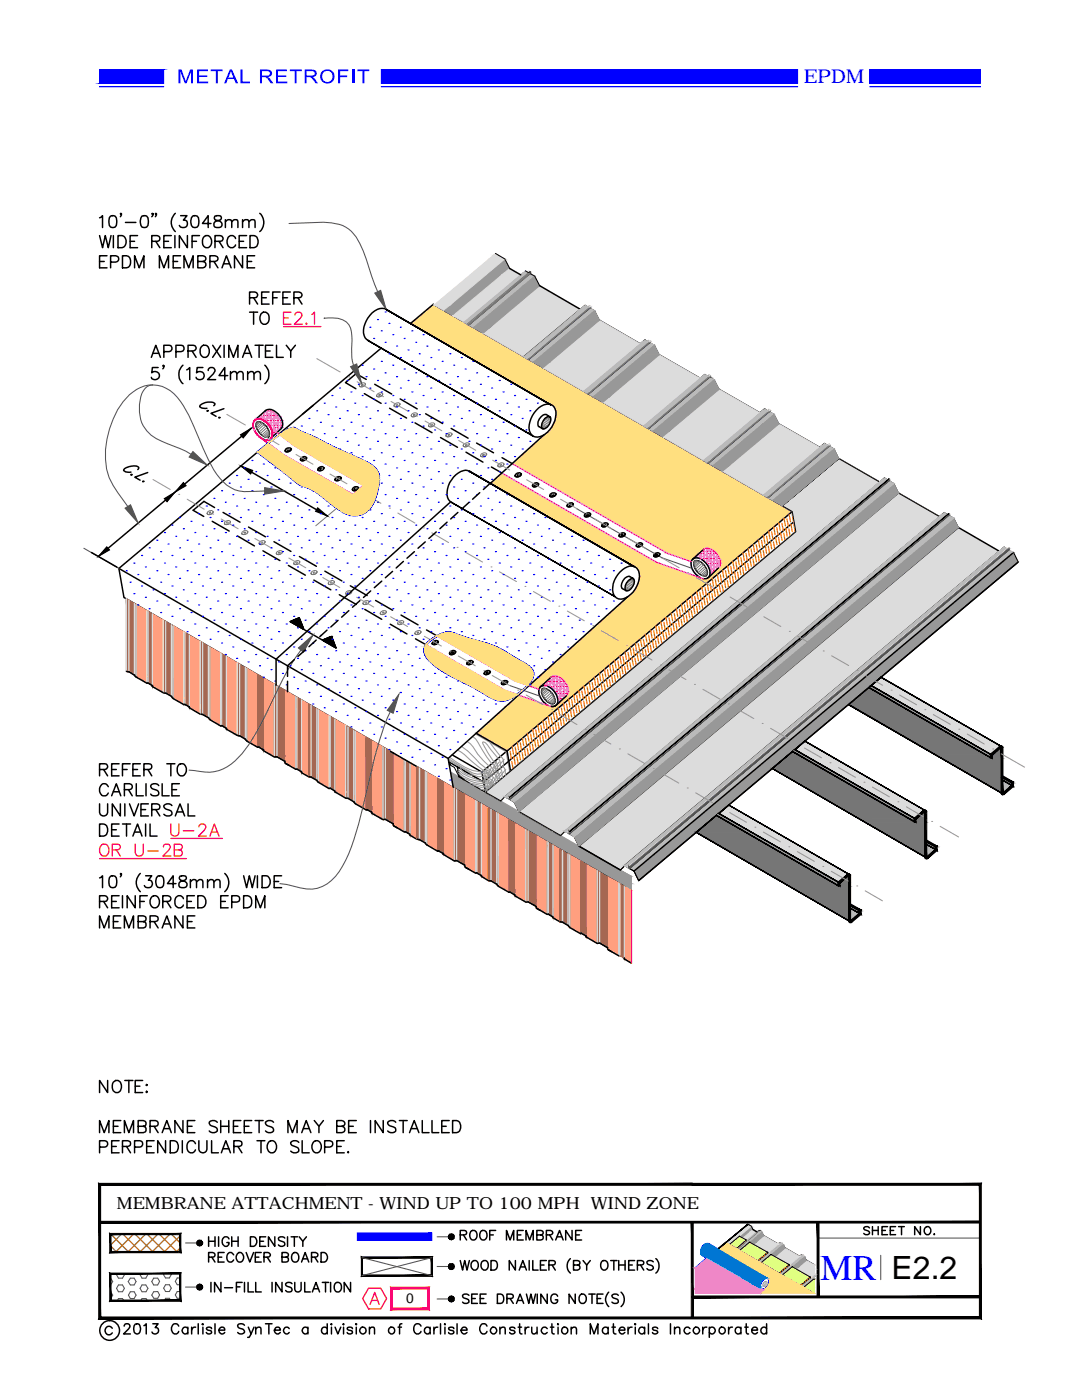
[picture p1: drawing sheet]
<svg xmlns="http://www.w3.org/2000/svg" width="216mm" height="279mm" viewBox="0 0 216 279" stroke-linecap="round" stroke-linejoin="round" font-family="sans-serif">
<defs><g id="words">
<text font-size="7.2" fill="#00f" x="163.7" y="255.4">MR</text>
<text font-size="6.4" x="177.9" y="255.3">E2.2</text>
<text font-size="3.8" fill="#00f" x="160.4" y="16.6">EPDM</text>
<text font-size="3.3" x="23.3" y="241.3">MEMBRANE ATTACHMENT - WIND UP TO 100 MPH WIND ZONE</text>
<text font-size="2.8" x="81" y="260.1">0</text>
</g></defs>
<!-- layer: SOLID -->
<g fill="#00f" stroke="#00f" stroke-width=".2">
<path d="M76.1 13.9v2.7l83-2.7zM76.1 16.6l83-2.7v2.7z"/>
<path d="M173.5 13.9v2.7l22.1-2.7zM173.5 16.6l22.1-2.7v2.7z"/>
<path d="M19.9 13.9v2.7l12.8-2.7zM19.9 16.6l12.8-2.7v2.7z"/>
</g>
<path d="M19.9 17.3h12.8M76.1 17.3h83M173.5 17.3h22.1" fill="none" stroke="#00f" stroke-width=".25"/>
<!-- layer: 0 -->
<g fill="#00f">
<path d="M35.6 13.9h.6l.9 2.3 .8-2.3h.6v2.7h-.4v-2.3l-.9 2.3h-.3l-.9-2.3v2.3h-.4z"/>
<path d="M39.3 13.9h2.2v.3h-1.8v.9h1.7v.3h-1.7v.9h1.8v.3h-2.2z"/>
<path d="M42.1 13.9h2.3v.3h-1v2.4h-.3v-2.4h-1z"/>
<path d="M48 13.9h.4v2.4h1.5v.3h-1.9z"/>
<path d="M55.1 13.9h2.1v.3h-1.7v.9h1.6v.3h-1.6v.9h1.8v.3h-2.2z"/>
<path d="M57.8 13.9h2.4v.3h-1v2.4h-.4v-2.4h-1z"/>
<path d="M67.5 13.9h2v.3h-1.6v.9h1.4v.3h-1.4v1.2h-.4z"/>
<path d="M45.9 13.9h.4l1.2 2.7h-.5l-.3-.8h-1.3l-.3 .8h-.4zM46.1 14.2l-.5 1.3h1z"/>
<path d="M51.9 13.9h1.8l.5 .3 .1 .3-.1 .5-.2 .2-.6 .2 .5 .4 .6 .8h-.5l-.5-.8-.6-.4h-.6v1.2h-.4zM52.3 14.2v.9h1.3l.3-.3-.1-.4-.3-.2z"/>
<path d="M60.8 13.9h1.8l.5 .3 .1 .4-.1 .4-.1 .2-.6 .2 .5 .4 .5 .8h-.4l-.6-.8-.5-.4h-.7v1.2h-.4zM61.2 14.2v.9h1.3l.3-.3v-.4l-.3-.2z"/>
<path d="M63.9 15.3a1.45 1.45 0 0 1 2.9 0 1.45 1.45 0 0 1-2.9 0zM64.3 15.3a1.08 1.08 0 0 0 2.1 0 1.08 1.08 0 0 0-2.1 0z"/>
</g>
<path d="M70.5 13.9v2.7" fill="none" stroke="#00f" stroke-width=".42"/>
<path d="M71.3 13.9h2.4v.3h-1v2.4h-.4v-2.4h-1z" fill="#00f"/>
<g fill="none" stroke="#000" stroke-width=".3">
<path d="M55.1 131.6v5.2M19.9 243.9v-7.6v7.6h118.2M72.2 251h14v3.6h-14zM173.5 245.1a.65 .65 0 0 0-1.1 .1l.1 .2 .9 .4 .1 .4a.72 .72 0 0 1-1.1 0M174.1 244.8v1.6M174.1 245.6h1.1M175.2 244.8v1.6M176 245.6h.7M177.1 244.8h-1.1v1.6h1.1M177.6 245.6h.7M178.7 244.8h-1.1v1.6h1.1M179.3 244.8h1.1"/>
<path d="M179.9 244.8v1.6M183.7 244.8v1.6l-1.2-1.6v1.6M184.6 245.1a.76 .76 0 0 1 1.1 .1 .76 .76 0 0 1-.3 1.1 .77 .77 0 0 1-.9-.3 .77 .77 0 0 1 .1-.9zM186.4 246.2l-.1 .1h.2M22.4 265.1a.8 .8 0 0 0-1.2-.2 .8 .8 0 0 0 0 1.2 .8 .8 0 0 0 1.2-.1M24.8 264.7l.1-.4h.8a.46 .46 0 0 1 .1 .7l-1.1 1.2h1.3M27 264.3a.64 .64 0 0 1 .9 .3 1.03 1.03 0 0 1-.6 1.6l-.3-.1a1.52 1.52 0 0 1 0-1.8zM28.7 264.6l.5-.4v2M30.5 264.2h1.1l-.6 .8a.67 .67 0 0 1 .5 1 .67 .67 0 0 1-1.2-.2M35.7 264.7a.74 .74 0 0 0-.9-.5 .74 .74 0 0 0-.6 .8v.5a.74 .74 0 0 0 .6 .7 .74 .74 0 0 0 .9-.5M37.5 265.2a.64 .64 0 0 0-1-.1 .64 .64 0 0 0 0 .9 .64 .64 0 0 0 1-.1M37.5 264.9v1.3"/>
<path d="M38.2 264.9v1.3M39 264.9a.65 .65 0 0 0-.8 .6M39.6 264.2v2M40.4 264.3h.2l-.1 .1zM40.5 264.9v1.3M42.2 265.2a.6 .6 0 0 0-1 0l.3 .3 .6 .1 .1 .3a.6 .6 0 0 1-1 0M42.9 264.2v2M43.7 265.5h1.1a.62 .62 0 0 0-.8-.6 .62 .62 0 0 0-.2 1 .6 .6 0 0 0 1 0M48.8 264.5a.76 .76 0 0 0-.7-.3 .76 .76 0 0 0-.7 .5l.4 .4 .8 .2 .2 .6a.89 .89 0 0 1-1.4 0M49.5 264.9l.6 1.3 .6-1.3M50.1 266.2l-.4 .7h-.3M51 265.2l.5-.3 .5 .1 .1 1.2"/>
<path d="M51 264.9v1.3M53 264.2h1.3M53.7 264.2v2M54.8 265.5h1.1a.64 .64 0 0 0-1-.5 .64 .64 0 0 0 .1 1.1 .57 .57 0 0 0 .9-.2M57.7 265.2a.64 .64 0 0 0-.9-.1 .64 .64 0 0 0 0 .9 .64 .64 0 0 0 .9-.1M61.4 265.2a.64 .64 0 0 0-.9-.1 .64 .64 0 0 0 0 .9 .64 .64 0 0 0 .9-.1M61.4 264.9v1.3M65.3 265.2a.64 .64 0 0 0-.9-.1 .64 .64 0 0 0 0 .9 .64 .64 0 0 0 .9-.1M65.3 264.2v2M66.1 264.2v.2zM66.1 264.9v1.3M66.9 264.9l.5 1.3 .6-1.3"/>
<path d="M68.6 264.2v.2zM68.6 264.9v1.3M70.3 265.2a.6 .6 0 0 0-1 0l.3 .3 .6 .1 .1 .3a.6 .6 0 0 1-1 0M71 264.3h.2l-.1 .1zM71.1 264.9v1.3M73.7 265.2l.5-.3 .4 .1 .1 1.2M73.7 264.9v1.3M79.4 264.9h.7M80.2 264.2l-.4 .1-.1 .3v1.6M84 264.7a.74 .74 0 0 0-.8-.5 .74 .74 0 0 0-.6 .8 .92 .92 0 0 0 .9 1.2l.5-.5M85.8 265.2a.64 .64 0 0 0-.9-.1 .64 .64 0 0 0 0 .9 .64 .64 0 0 0 .9-.1M85.8 264.9v1.3"/>
<path d="M86.6 264.9v1.3M87.3 264.9a.64 .64 0 0 0-.7 .6M87.9 264.2v2M88.8 264.2v.2zM88.8 264.9v1.3M90.6 265.2a.6 .6 0 0 0-1.1 0l.3 .3 .7 .1 .1 .3a.6 .6 0 0 1-1.1 0M91.2 264.2v2M92 265.5h1.2a.64 .64 0 0 0-1-.5 .64 .64 0 0 0 .1 1.1 .59 .59 0 0 0 .9-.2M97.2 264.7a.74 .74 0 0 0-.9-.5 .74 .74 0 0 0-.6 .8v.5a.74 .74 0 0 0 .6 .7 .74 .74 0 0 0 .9-.5M99.8 265.2l.5-.3 .4 .1 .1 1.2M99.8 264.9v1.3M102.8 265.2a.61 .61 0 0 0-1.1 0l.3 .3 .6 .1 .2 .3a.61 .61 0 0 1-1.1 0"/>
<path d="M103.4 264.9h.7M103.7 264.2v1.6l.1 .3 .4 .1M104.8 264.9v1.3M105.6 264.9a.64 .64 0 0 0-.8 .6M106.1 264.9v.9l.1 .3 .5 .1 .5-.4M107.2 264.9v1.3M109.2 265.2a.66 .66 0 0 0-1-.1 .66 .66 0 0 0 0 .9 .66 .66 0 0 0 1-.1M109.8 264.9h.7M110.1 264.2v1.6l.1 .3 .4 .1M111.3 264.3h.1v.1zM111.4 264.9v1.3M114 265.2l.4-.3 .5 .1 .1 1.2"/>
<path d="M114 264.9v1.3M117.8 266.2v-2l.7 2 .8-2v2M121.3 265.2a.64 .64 0 0 0-.9-.1 .64 .64 0 0 0 0 .9 .64 .64 0 0 0 .9-.1M121.3 264.9v1.3M122.1 264.9h.7M122.4 264.2v1.6l.1 .3 .4 .1M123.5 265.5h1.2a.62 .62 0 0 0-.9-.6 .62 .62 0 0 0-.2 1 .6 .6 0 0 0 1.1 0M125.3 264.9v1.3M126.1 264.9a.65 .65 0 0 0-.8 .6M126.6 264.3h.2v.1zM126.8 264.9v1.3M128.6 265.2a.66 .66 0 0 0-.9-.1 .66 .66 0 0 0 0 .9 .66 .66 0 0 0 .9-.1"/>
<path d="M128.6 264.9v1.3M129.4 264.2v2M131.2 265.2a.61 .61 0 0 0-1 0l.2 .3 .7 .1 .1 .3a.61 .61 0 0 1-1 0M133.8 264.2v2M134.6 265.2l.5-.3 .5 .1 .1 1.2M134.6 264.9v1.3M137.7 265.2a.66 .66 0 0 0-1-.1 .66 .66 0 0 0 0 .9 .66 .66 0 0 0 1-.1M140.2 264.9v1.3M141 264.9a.65 .65 0 0 0-.8 .6M141.5 265.2a.66 .66 0 0 1 1-.1 .66 .66 0 0 1 0 .9 .66 .66 0 0 1-1-.1M141.5 264.9v2M145.4 264.9v1.3"/>
<path d="M146.1 264.9a.64 .64 0 0 0-.7 .6M147.8 265.2a.64 .64 0 0 0-.9-.1 .64 .64 0 0 0 0 .9 .64 .64 0 0 0 .9-.1M147.8 264.9v1.3M148.6 264.9h.7M148.9 264.2v1.6l.1 .3 .4 .1M150 265.5h1.1a.62 .62 0 0 0-.8-.6 .62 .62 0 0 0-.2 1 .6 .6 0 0 0 1 0M153 265.2a.64 .64 0 0 0-1-.1 .64 .64 0 0 0 0 .9 .64 .64 0 0 0 1-.1M153 264.2v2"/>
<circle cx="21.9" cy="265.5" r="1.97"/>
<circle cx="72.4" cy="265.5" r=".67"/>
<circle cx="78.1" cy="265.5" r=".67"/>
<circle cx="98.5" cy="265.5" r=".66"/>
<circle cx="112.7" cy="265.5" r=".67"/>
<circle cx="139" cy="265.5" r=".66"/>
<circle cx="144.1" cy="265.5" r=".67"/>
</g>
<!-- layer: BORDER -->
<path d="M163.2 247.1h32.4M175.7 250.5v4.9" fill="none" stroke="#545454" stroke-width=".21"/>
<!-- layer: NOTES -->
<g fill="none" stroke="#000" stroke-width=".3">
<path d="M19.9 43.5l.6-.5v2.4M19.9 47l.6 2.4 .5-2.4 .6 2.4 .6-2.4M19.9 52.2h.9M21.4 51h-1.5v2.5h1.5M22.1 43.1a.85 .85 0 0 1 1.1 .4 2.21 2.21 0 0 1-.2 1.8 .85 .85 0 0 1-1.2-.3 2.21 2.21 0 0 1 .3-1.9zM22.1 52.3h1a.64 .64 0 0 0 .6-.6 .64 .64 0 0 0-.6-.7h-1v2.5M22.6 47v2.4M23.6 47h.8a1.29 1.29 0 0 1 .8 1.2 1.29 1.29 0 0 1-.8 1.2h-.8zM24.2 42.7l-.1 .1-.1-.1h.2l-.2 .6M24.4 51h.8a1.29 1.29 0 0 1 .9 1.2 1.29 1.29 0 0 1-.9 1.3h-.8zM25 44.4h2.1M26 48.2h.9"/>
<path d="M26.9 53.5v-2.5l.9 2.5 .9-2.5v2.5M27.4 47h-1.4v2.4h1.4M28.3 43.1a.89 .89 0 0 1 1.2 .4 2.21 2.21 0 0 1-.2 1.8 .85 .85 0 0 1-1.2-.3 2.01 2.01 0 0 1 .2-1.9zM30.3 48.2l1.4-.1a.59 .59 0 0 0 0-1l-1.4-.1v2.4M30.5 42.7l-.1 .1-.1-.1h.2v.2l-.2 .4M31.1 48.2l.8 1.2M31.2 42.7l-.1 .1-.1-.1h.2l-.2 .6M31.8 53.5v-2.5l.9 2.5 .9-2.5v2.5M32.7 48.2h.9M34.2 47h-1.5v2.4h1.5M34.6 52.2h.8M34.9 47v2.4"/>
<path d="M35 42.6a2.44 2.44 0 0 0 0 3.6M36 43h1.3l-.7 .9a.77 .77 0 0 1 .8 .9 .77 .77 0 0 1-1 .6l-.4-.1-.2-.3M36 51h-1.4v2.5h1.4M36.7 53.5v-2.5l.9 2.5 .9-2.5v2.5M37.4 47v2.4l-1.6-2.4v2.4M38.3 48.2h.9M38.5 43.1a.85 .85 0 0 1 1.1 .4 2.21 2.21 0 0 1-.3 1.8 .85 .85 0 0 1-1.1-.3 1.88 1.88 0 0 1 .3-1.9zM39.5 52.2l1.3-.1a.51 .51 0 0 0 0-.9l-1.3-.2v2.5h1a.64 .64 0 0 0 .6-.7 .64 .64 0 0 0-.6-.6M39.8 47h-1.5v2.4M40.8 47.1a1.11 1.11 0 0 1 1.3 .4 1.11 1.11 0 0 1 0 1.4 .88 .88 0 0 1-1 .5 .88 .88 0 0 1-.7-.9 1.39 1.39 0 0 1 .4-1.4zM41.9 52.2l1.3-.1a.51 .51 0 0 0 0-.9l-1.3-.2v2.5M42.1 44.6h-1.7l1.1-1.6v2.4"/>
<path d="M42.7 52.2l.8 1.3M42.9 43.1l-.1 .5a1.4 1.4 0 0 0 1.1 .6 .65 .65 0 0 1 .1 1.1 1.01 1.01 0 0 1-1.3-.3 .73 .73 0 0 1 .7-.9l.6-.3 .2-.4a.97 .97 0 0 0-1.3-.3zM42.9 48.2l1.4-.1a.59 .59 0 0 0 0-1l-1.4-.1v2.4M43.7 48.2l.8 1.2M44.3 53.5l.9-2.5 .9 2.5M44.6 52.6h1.2M45 44.3a.83 .83 0 0 1 1.1-.4l.1 1.5M45 43.8v1.6M46.2 44.3a.83 .83 0 0 1 1.2-.4l.1 1.5M47 47.6a.87 .87 0 0 0-1-.6 .87 .87 0 0 0-.7 .9 1.03 1.03 0 0 0 .2 1.2 1.03 1.03 0 0 0 1.2 .2l.3-.4M47.7 48.2h.9M48.4 44.3a.83 .83 0 0 1 1.1-.4l.2 1.5"/>
<path d="M48.4 51v2.5l-1.6-2.5v2.5M48.4 43.8v1.6M49.2 47h-1.5v2.4h1.5M49.3 52.2h.9M49.7 44.3a.83 .83 0 0 1 1.1-.4l.1 1.5M49.8 59.4h1.1a.59 .59 0 0 0 .5-.7l-.2-.3-.3-.1h-1.1v2.4M49.9 47h.8a1.29 1.29 0 0 1 .8 1.2 1.29 1.29 0 0 1-.8 1.2h-.8zM50.6 59.4l.8 1.3M50.8 51h-1.5v2.5h1.5M51.8 42.6a2.44 2.44 0 0 1 0 3.6M52.2 59.4h.9M53.7 58.3h-1.5v2.4h1.5"/>
<path d="M54.4 59.4h.9M55.9 58.3h-1.5v2.4M56.4 59.4h1M57.9 58.3h-1.5v2.4h1.5M58.6 59.4l1.4-.1a.55 .55 0 0 0 0-.9l-1.4-.1v2.4M59.5 59.4l.8 1.3M30.2 71.3l.9-2.4 .9 2.4M30.5 70.5h1.2M31.6 73.3h-1.2l-.1 1.1a.86 .86 0 0 1 1.3-.1 .86 .86 0 0 1-.1 1.3 .86 .86 0 0 1-1.3-.3M32.7 70.2h1.1a.64 .64 0 0 0 .5-.7 .64 .64 0 0 0-.5-.6h-1.1v2.4M32.7 73l-.1 .1-.1-.1 .1-.1 .1 .1-.2 .6M35.1 70.2h1a.67 .67 0 0 0 .6-.5 .67 .67 0 0 0-.2-.7l-1.4-.1v2.4"/>
<path d="M36.5 72.9a2.49 2.49 0 0 0 0 3.7M37.3 73.8l.6-.5v2.5M37.5 70h1a.64 .64 0 0 0 .6-.6l-.2-.4-1.4-.1v2.4M38.3 70l.8 1.3M40.1 69.2a.89 .89 0 0 1 1.1-.3 .89 .89 0 0 1 .6 .9 1.06 1.06 0 0 1-.3 1.1 1.06 1.06 0 0 1-1.1 .3 1.51 1.51 0 0 1-.3-2zM40.5 73.3h-1.2l-.1 1.1a.86 .86 0 0 1 1.3-.1 .86 .86 0 0 1-.1 1.3 .86 .86 0 0 1-1.3-.3M41.5 73.9l.1-.3 .4-.3 .7 .2a.55 .55 0 0 1 .1 .8l-1.4 1.5h1.6M42.4 68.9l1.6 2.4M44 68.9l-1.6 2.4M44.7 68.9v2.4M45.4 75h-1.7l1.1-1.7v2.5M45.6 71.3v-2.4l1 2.4 .9-2.4v2.4"/>
<path d="M46 74.6l.6-.4 .5 .1 .2 1.5M46 74.2v1.6M47.3 74.6l.5-.4 .6 .1 .1 1.5M48.4 71.3l.9-2.4 .9 2.4M48.7 70.5h1.2M49.4 74.6l.6-.4 .6 .1 .1 1.5M49.4 74.2v1.6M49.8 62.3h1.6M50.6 62.3v2.4M50.7 74.6l.6-.4 .5 .1 .2 1.5M50.9 68.9h1.6M51.7 68.9v2.4"/>
<path d="M52.1 62.6a.89 .89 0 0 1 1-.3 .89 .89 0 0 1 .6 .9 1.03 1.03 0 0 1-.2 1.2 1.03 1.03 0 0 1-1.2 .2 1.51 1.51 0 0 1-.2-2zM52.8 72.9a2.49 2.49 0 0 1 0 3.7M53 70h.9M54.5 68.9h-1.5v2.4h1.5M55.2 68.9v2.4h1.3M57.1 68.9l.9 1.1 .9-1.1M58 70v1.3M26.3 94.7l-.2 .1h.2M27.5 93.7l.2-.3a1.66 1.66 0 0 0-1.9-.3 1.35 1.35 0 0 0-1.1 .7 1.29 1.29 0 0 0 1.4 .4M28.7 96l-.2 .1h.2M29.5 94.3l-2.6 .9 1.1 .6M41.5 81.9l-.2 .1h.2"/>
<path d="M42.6 81l.3-.4a2.04 2.04 0 0 0-2.5 0l-.6 .5a1.26 1.26 0 0 0 1.5 .4M43.9 83.3h-.2l.2 .1M44.7 81.6l-2.6 .9 1 .6M19.9 153.6h1a.65 .65 0 0 0 .6-.7l-.2-.4-1.4-.1v2.4M20.7 153.6l.8 1.2M21.6 157a.89 .89 0 0 0-1-.6 .89 .89 0 0 0-.7 .9 1.09 1.09 0 0 0 .2 1.2 1.09 1.09 0 0 0 1.2 .2l.3-.4M22.3 158.8l.9-2.4 .9 2.4M22.3 153.6h.9M22.6 158h1.2M23.8 152.4h-1.5v2.4h1.5M24.4 153.6h1M24.8 157.6l1.4-.1a.59 .59 0 0 0 0-1l-1.4-.1v2.4"/>
<path d="M25.6 157.6l.8 1.2M26 152.4h-1.6v2.4M26.5 153.6h.9M27.2 156.4v2.4h1.4M28 152.4h-1.5v2.4h1.5M28.7 153.6l1.4-.2a.59 .59 0 0 0 0-.9l-1.4-.1v2.4M29.1 156.4v2.4M29.5 153.6l.8 1.2M31.7 156.8a.89 .89 0 0 0-.9-.4 .89 .89 0 0 0-.7 .6l.2 .3 .9 .4a.63 .63 0 0 1 .3 1 1.22 1.22 0 0 1-1.4-.2M32.4 156.4v2.4h1.4M33.3 152.4h1.6M34.1 152.4v2.4"/>
<path d="M34.3 157.6h.9M35.8 152.5a1.16 1.16 0 0 1 1.3 .5 1.16 1.16 0 0 1-.2 1.5l-.4 .3a1.28 1.28 0 0 1-1.2-.9 1.28 1.28 0 0 1 .5-1.4zM35.8 156.4h-1.5v2.4h1.5M19.9 160.4v1.8a.81 .81 0 0 0 .8 .7 .81 .81 0 0 0 .8-.7v-1.8M19.9 164.5h.8a1.29 1.29 0 0 1 .8 1.2 1.29 1.29 0 0 1-.8 1.2h-.8zM19.9 175.2l.6-.4v2.4M19.9 179.9h1a.59 .59 0 0 0 .6-.7l-.2-.3-.4-.1h-1v2.4M20.7 179.9l.8 1.3M22.1 174.9a.85 .85 0 0 1 1.1 .3 2.21 2.21 0 0 1-.2 1.9 .85 .85 0 0 1-1.2-.4 2.21 2.21 0 0 1 .3-1.8zM22.3 165.6h.9M22.3 179.9h.9M23.8 164.5h-1.5v2.4h1.5"/>
<path d="M23.8 178.8h-1.5v2.4h1.5M24 160.4v2.4l-1.6-2.4v2.4M24.2 174.4l-.1 .1-.1-.1h.2l-.2 .6M24.4 164.5h1.6M24.4 178.8v2.4M24.9 160.4v2.4M25.2 164.5v2.4M25.8 160.4l1 2.4 .9-2.4M26.5 166.9l.9-2.4 .9 2.4M26.9 166.1h1.1M27 178.8v2.4l-1.6-2.4v2.4M27.9 179.9h.9"/>
<path d="M28 174.3a2.44 2.44 0 0 0 0 3.7M28.1 161.6h1M29.1 174.8h1.2l-.7 .9a.77 .77 0 0 1 .8 .8 .77 .77 0 0 1-1 .7l-.3-.1-.3-.4M29.1 164.5v2.4M29.4 178.8h-1.5v2.4M29.6 160.4h-1.5v2.4h1.5M29.9 164.5v2.4h1.4M30.2 179.1a.9 .9 0 0 1 1-.3 .9 .9 0 0 1 .6 .9 1.06 1.06 0 0 1-.2 1.1 1.06 1.06 0 0 1-1.2 .2 1.45 1.45 0 0 1-.2-1.9zM30.3 161.6l1.4-.1a.61 .61 0 0 0 0-.9l-1.4-.2v2.4M31.1 161.6l.8 1.2M31.5 174.9a.85 .85 0 0 1 1.1 .3 2.21 2.21 0 0 1-.2 1.9 .85 .85 0 0 1-1.2-.4 1.88 1.88 0 0 1 .3-1.8zM32.5 179.9l1.3-.1a.55 .55 0 0 0 0-.9l-1.3-.1v2.4"/>
<path d="M33.3 179.9l.8 1.3M34.3 160.8a1.06 1.06 0 0 0-1.6 0v.2a1.24 1.24 0 0 0 1.1 .7 .58 .58 0 0 1 .5 .4 .58 .58 0 0 1-.2 .6 1.13 1.13 0 0 1-1.4-.2M35 162.8l.9-2.4 .9 2.4M35.1 176.3h-1.7l1.2-1.5v2.4M35.4 162h1.1M35.9 174.9l-.1 .4a1.4 1.4 0 0 0 1.1 .6 .65 .65 0 0 1 .2 1.2 1.01 1.01 0 0 1-1.4-.4 .73 .73 0 0 1 .7-.9l.7-.3 .1-.4a.97 .97 0 0 0-1.3-.2zM36.6 179.4a.87 .87 0 0 0-1-.6 .87 .87 0 0 0-.7 .9 1.03 1.03 0 0 0 .2 1.1 1.03 1.03 0 0 0 1.2 .2l.3-.4M37.3 179.9h.9M37.5 160.4v2.4h1.4M38 176l.5-.5 .6 .2 .1 1.5M38 175.5v1.7M38.8 178.8h-1.5v2.4h1.5"/>
<path d="M39.2 176l.6-.5 .6 .2 .1 1.5M39.5 178.8h.8a1.29 1.29 0 0 1 .8 1.2 1.29 1.29 0 0 1-.8 1.2h-.8zM41.4 176l.6-.5 .6 .2 .1 1.5M41.4 175.5v1.7M42.7 176l.5-.5 .6 .2 .1 1.5M44 179.9h1M44.8 174.3a2.44 2.44 0 0 1 0 3.7M45.5 178.8h-1.5v2.4h1.5M48.6 174.8l.6 2.4 .6-2.4 .5 2.4 .6-2.4M48.6 178.8h.8a1.29 1.29 0 0 1 .9 1.2 1.29 1.29 0 0 1-.9 1.2h-.8zM51.4 174.8v2.4M52.3 174.8h.8a1.26 1.26 0 0 1 .8 1.2 1.26 1.26 0 0 1-.8 1.2h-.8z"/>
<path d="M54.7 175.9h.9M56.2 174.8h-1.5v2.4h1.5M19.9 185.2v-2.4l.9 2.4 .9-2.4v2.4M22.6 183.9h1M24.1 182.8h-1.5v2.4h1.5M24.8 185.2v-2.4l.9 2.4 .9-2.4v2.4M27.6 183.9l1.3-.1a.56 .56 0 0 0 0-.9l-1.3-.1v2.4l1.3-.1a.65 .65 0 0 0 .2-.7 .65 .65 0 0 0-.5-.5M29.9 183.9l1.4-.1a.56 .56 0 0 0 0-.9l-1.4-.1v2.4M30.7 183.9l.9 1.3M32.4 185.2l.9-2.4 .9 2.4M32.7 184.4h1.1M36.5 182.8v2.4l-1.6-2.4v2.4"/>
<path d="M37.4 183.9h.9M38.9 182.8h-1.5v2.4h1.5M46.2 180l1.4-.1a.65 .65 0 0 0 .2-.7 .65 .65 0 0 0-.5-.4h-1.1v2.4M51 181.2v-2.4l1 2.4 .8-2.4v2.4M21.5 215.6v2.4l-1.6-2.4v2.4M22.6 216a.89 .89 0 0 1 1-.3 .89 .89 0 0 1 .6 .9 1.03 1.03 0 0 1-.2 1.1 1.03 1.03 0 0 1-1.1 .2 1.51 1.51 0 0 1-.3-1.9zM24.9 215.6h1.6M25.7 215.6v2.4M27 216.8h.9M28.5 215.6h-1.5v2.4h1.5M29.1 216.6l.2-.2 .1 .2zM29.1 217.9l.2-.1 .1 .1-.1 .1z"/>
<path d="M19.9 226v-2.4l.9 2.4 .9-2.4v2.4M19.9 228.9h1a.64 .64 0 0 0 .6-.6 .64 .64 0 0 0-.6-.6h-1v2.4M22.3 228.8h.9M22.6 224.8h1M23.8 227.7h-1.5v2.4h1.5M24.1 223.6h-1.5v2.4h1.5M24.4 228.8l1.4-.1a.56 .56 0 0 0 0-.9l-1.4-.1v2.4M24.8 226v-2.4l.9 2.4 .9-2.4v2.4M25.2 228.8l.8 1.3M26.9 228.9h1a.64 .64 0 0 0 .6-.6 .64 .64 0 0 0-.6-.6h-1v2.4M27.6 224.8l1.3-.1a.59 .59 0 0 0 0-.9l-1.3-.2v2.4l1.3-.1a.65 .65 0 0 0 .2-.7 .65 .65 0 0 0-.5-.4M29.3 228.8h.9"/>
<path d="M29.9 224.8l1.4-.1a.59 .59 0 0 0 0-.9l-1.4-.2v2.4M30.7 227.7h-1.4v2.4h1.4M30.7 224.8l.9 1.2M32.4 226l.9-2.4 .9 2.4M32.7 225.2h1.1M33 227.7v2.4l-1.5-2.4v2.4M34 227.7h.8a1.29 1.29 0 0 1 .8 1.2 1.29 1.29 0 0 1-.8 1.2h-.8zM36.4 227.7v2.4M36.5 223.6v2.4l-1.6-2.4v2.4M37.4 224.8h.9M38.9 223.6h-1.5v2.4h1.5M39 228.2a.87 .87 0 0 0-1-.5 .87 .87 0 0 0-.7 .9 1.03 1.03 0 0 0 .2 1.1 1.03 1.03 0 0 0 1.2 .2l.3-.4"/>
<path d="M39.7 227.7v1.7a.82 .82 0 0 0 .8 .7 .82 .82 0 0 0 .8-.7v-1.7M42.2 227.7v2.4h1.4M43.4 224a1.08 1.08 0 0 0-1.6 0l.1 .4 .3 .3a1.24 1.24 0 0 1 1.2 .7 .83 .83 0 0 1-.6 .7 .83 .83 0 0 1-.8-.2l-.2-.2M44 224.8h1.6M44 223.6v2.4M44.2 230.1l.9-2.4 .9 2.4M44.5 229.3h1.1M45.6 223.6v2.4M46.6 224.8h.9M46.7 228.8l1.4-.1a.56 .56 0 0 0 0-.9l-1.4-.1v2.4M47.5 228.8l.8 1.3M48.1 223.6h-1.5v2.4h1.5"/>
<path d="M48.7 224.8h1M50.2 223.6h-1.5v2.4h1.5M50.9 223.6h1.6M51.3 227.7h1.5M51.7 223.6v2.4M52.1 227.7v2.4M53.6 228a.9 .9 0 0 1 1-.3 .9 .9 0 0 1 .6 .9 1.06 1.06 0 0 1-.3 1.1 1.06 1.06 0 0 1-1.1 .2 1.45 1.45 0 0 1-.2-1.9zM54.6 224a1.06 1.06 0 0 0-1.6 0v.2a1.24 1.24 0 0 0 1.1 .7 .58 .58 0 0 1 .5 .4 .58 .58 0 0 1-.2 .6 1.13 1.13 0 0 1-1.4-.2M57.5 226v-2.4l.8 2.4 1-2.4v2.4M59.6 228a1.06 1.06 0 0 0-1.6 0 .61 .61 0 0 0 .5 .7l.7 .2a.58 .58 0 0 1 .4 .5 .58 .58 0 0 1-.2 .5 1.13 1.13 0 0 1-1.4-.2M60.2 226l.9-2.4 .9 2.4M60.3 227.7v2.4h1.4"/>
<path d="M60.6 225.2h1.1M62.5 228a.9 .9 0 0 1 1-.3 .9 .9 0 0 1 .6 .9 1.06 1.06 0 0 1-.2 1.1 1.06 1.06 0 0 1-1.2 .2 1.45 1.45 0 0 1-.2-1.9zM62.7 223.6l.9 1.2 .9-1.2M63.6 224.8v1.2M64.8 228.9h1a.64 .64 0 0 0 .6-.6 .64 .64 0 0 0-.6-.6h-1v2.4M67.2 224.8l1.4-.1a.54 .54 0 0 0 0-.9l-1.4-.2v2.4h1a.64 .64 0 0 0 .6-.6 .64 .64 0 0 0-.6-.6M67.2 228.8h.9M68.7 227.7h-1.5v2.4h1.5M69.5 229.8l-.1 .1 .1 .2 .1-.2M69.6 224.8h.9M71.1 223.6h-1.5v2.4h1.5M73.9 223.6v2.4"/>
<path d="M76.5 223.6v2.4l-1.6-2.4v2.4M79 224a1.06 1.06 0 0 0-1.6 0v.2a1.24 1.24 0 0 0 1.1 .7l.3 .1a.56 .56 0 0 1 0 .9 1.13 1.13 0 0 1-1.4-.2M79.7 223.6h1.6M80.4 223.6v2.4M81.7 226l.9-2.4 1 2.4M82.1 225.2h1.1M84.3 223.6v2.4h1.3M86.2 223.6v2.4h1.4M88.2 224.8h.8M89.6 223.6h-1.4v2.4h1.4M90.3 223.6h.8a1.29 1.29 0 0 1 .8 1.2 1.29 1.29 0 0 1-.8 1.2h-.8zM41.6 250.9l1.1-.1 .2-.3-.1-.3-.4-.2h-.8v1.9"/>
<path d="M41.6 246.8v1.9M41.6 247.7h1.3M42.1 255.9v1.9M42.3 250.9l.6 1M42.9 246.8v1.9M43.5 250.9h.8M43.6 246.8v1.9M44.1 255.9v1.9l-1.3-1.9v1.9M44.7 250h-1.2v1.9h1.2M44.8 257h1.6M45.7 247.3a.64 .64 0 0 0-1-.4 1.01 1.01 0 0 0-.4 1.1 1.01 1.01 0 0 0 1 .7 .7 .7 0 0 0 .4-.7h-.4M46.2 247.7h1.3"/>
<path d="M46.2 246.8v1.9M46.6 250.4a.7 .7 0 0 0-.8-.4 .7 .7 0 0 0-.5 .7 .77 .77 0 0 0 .3 1.1 .77 .77 0 0 0 1-.4M47.2 256.8h.7M47.3 250.3a.78 .78 0 0 1 1.1-.1 .78 .78 0 0 1 .2 .9 .74 .74 0 0 1-.7 .8 .74 .74 0 0 1-.8-.8zM47.5 246.8v1.9M48.3 255.9h-1.1v1.9M48.8 255.9v1.9M49.1 250l.7 1.9 .8-1.9M49.5 255.9v1.9h1.1M50 246.8h.6a1.02 1.02 0 0 1 .7 1 1.02 1.02 0 0 1-.7 .9h-.6zM50.9 250.9h.8M51 255.9v1.9h1.1"/>
<path d="M51.8 247.7h.8M52.1 250h-1.2v1.9h1.2M52.7 250.9l1-.1 .2-.5-.4-.3h-.8v1.9M53 246.8h-1.2v1.9h1.2M53.3 250.9l.6 1M54.3 255.9v1.9M54.8 246.8v1.9l-1.2-1.9v1.9M56.3 250.9l1.1-.1 .1-.3v-.3l-.4-.2h-.8v1.9h.8l.4-.2v-.5l-.1-.2-.3-.1M56.3 255.9v1.9l-1.3-1.9v1.9M56.8 247.1a.74 .74 0 0 0-1.2 .2l.1 .3 .7 .2a.45 .45 0 0 1 .4 .3 .45 .45 0 0 1-.1 .5 .8 .8 0 0 1-1.1-.2M57.4 246.8v1.9M58.1 246.8h1.3"/>
<path d="M58.3 256.2a.74 .74 0 0 0-1.3 .2l.2 .3 .9 .3a.5 .5 0 0 1 0 .8 .87 .87 0 0 1-1.1-.3M58.3 250.3a.78 .78 0 0 1 1.1-.2 .78 .78 0 0 1 .2 1 .77 .77 0 0 1-1 .7 .77 .77 0 0 1-.4-1.1zM58.7 246.8v1.9M58.8 255.9v1.4a.64 .64 0 0 0 .7 .5 .64 .64 0 0 0 .6-.5v-1.4M59.7 246.8l.7 .9 .7-.9M60.2 251.9l.7-1.9 .7 1.9M60.4 247.7v1M60.4 251.2h1M60.8 255.9v1.9h1.1M62.2 250.9h.8l.3-.2a.41 .41 0 0 0-.1-.6l-1-.1v1.9M62.3 257.8l.7-1.9 .8 1.9M62.6 257.2h.9"/>
<path d="M62.8 250.9l.6 1M64.1 250h.6a1.02 1.02 0 0 1 .7 .9 1.02 1.02 0 0 1-.7 1h-.6zM64.3 255.9h1.3M65 255.9v1.9M66 255.9v1.9M66.9 256.2a.71 .71 0 0 1 .8-.2 .71 .71 0 0 1 .4 .7 .85 .85 0 0 1-.2 .9 .85 .85 0 0 1-.9 .2l-.3-.7zM69.9 255.9v1.9l-1.2-1.9v1.9M91.8 246.5l1.1-.1 .2-.3-.1-.4-.4-.1h-.8v1.9M91.8 251.6l.5 1.9 .4-1.9 .5 1.9 .5-1.9M92.5 246.5l.6 1M93.6 258.5a.73 .73 0 0 0-1.3 .2l.2 .3 .7 .2a.43 .43 0 0 1 .4 .4 .43 .43 0 0 1-.2 .4 .86 .86 0 0 1-1.1-.1M93.9 245.8a.71 .71 0 0 1 .8-.2 .71 .71 0 0 1 .5 .7 .85 .85 0 0 1-.2 .9 .85 .85 0 0 1-.9 .2l-.4-.7z"/>
<path d="M94.1 259.2h.7M94.2 251.8a.76 .76 0 0 1 1-.1 .76 .76 0 0 1 .2 1 .72 .72 0 0 1-.7 .8 .72 .72 0 0 1-.7-.8zM95.3 258.3h-1.2v1.8h1.2M95.8 259.2h.7M95.9 245.8a.71 .71 0 0 1 .8-.2 .71 .71 0 0 1 .5 .7 .85 .85 0 0 1-.2 .9 .85 .85 0 0 1-.9 .2l-.4-.7zM96.2 251.8a.78 .78 0 0 1 1-.1 .78 .78 0 0 1 .2 1 .72 .72 0 0 1-.7 .8 .72 .72 0 0 1-.7-.8zM97 258.3h-1.2v1.8h1.2M97.7 246.5h.7M98 251.6h.6a1.02 1.02 0 0 1 .7 .9 1.02 1.02 0 0 1-.7 1h-.6zM98.9 245.6h-1.2v1.9M99.2 258.3h.7a.99 .99 0 0 1 .6 .9 .99 .99 0 0 1-.6 .9h-.7zM101.1 247.5v-1.9l.7 1.9 .7-1.9v1.9"/>
<path d="M101.1 259.2l1.1-.1 .2-.3-.1-.4-.3-.1h-.9v1.8M101.8 259.2l.6 .9M102.8 251.6v1.9l-1.2-1.9v1.9M103.2 246.5h.7M103.3 259.5h.9M103.6 253.5l.7-1.9 .7 1.9M103.9 252.8h.8M104.4 245.6h-1.2v1.9h1.2M105 247.5v-1.9l.7 1.9 .7-1.9v1.9M105 258.3l.5 1.8 .4-1.8 .5 1.8 .5-1.8M105.6 251.6v1.9M106.3 251.6v1.9h1.1"/>
<path d="M107.1 246.5l1.1-.1a.4 .4 0 0 0 .2-.4 .4 .4 0 0 0-.2-.4h-1.1v1.9h.8a.51 .51 0 0 0 .5-.5 .51 .51 0 0 0-.5-.5M107.2 258.3v1.8M107.8 252.5h.8M109 246.5l1.1-.1 .2-.5-.5-.3h-.8v1.9M109 251.6h-1.2v1.9h1.2M109.2 258.3v1.8l-1.3-1.8v1.8M109.5 252.5l1.1-.1 .2-.3-.1-.4-.3-.1h-.9v1.9M109.7 246.5l.6 1M110.2 252.5l.6 1M110.9 247.5l.7-1.9 .8 1.9M111.2 246.8h.9M111.3 258.7a.7 .7 0 0 0-.8-.4 .7 .7 0 0 0-.6 .7 .77 .77 0 0 0 .3 1 .77 .77 0 0 0 1.1-.3v-.3h-.5"/>
<path d="M113.8 251.2a1.93 1.93 0 0 0 0 2.9M114.1 245.6v1.9l-1.2-1.9v1.9M114.4 252.5l1.1-.1a.4 .4 0 0 0 .2-.4 .4 .4 0 0 0-.2-.3l-1.1-.1v1.9h.8a.51 .51 0 0 0 .5-.5 .51 .51 0 0 0-.5-.5M114.8 258.3v1.8l-1.2-1.8v1.8M114.9 246.5h.7M115.7 258.5a.86 .86 0 0 1 1.2 .2 .86 .86 0 0 1-.1 1.2 .76 .76 0 0 1-1 .1 .76 .76 0 0 1-.3-1zM116 245.6h-1.1v1.9h1.1M116.3 251.6l.8 .9 .7-.9M117.1 252.5v1M117.5 258.3h1.3M118.1 258.3v1.8M119.1 259.2h.8"/>
<path d="M120 251.8a.78 .78 0 0 1 1-.1 .78 .78 0 0 1 .3 1 .72 .72 0 0 1-.7 .8 .72 .72 0 0 1-.7-.8zM120.3 258.3h-1.2v1.8h1.2M121.5 257.9a1.93 1.93 0 0 0 0 2.9M121.8 251.6h1.3M122.5 251.6v1.9M123.4 258.5a.74 .74 0 0 0-1.3 .2l.2 .3 .7 .2a.45 .45 0 0 1 .4 .5 .45 .45 0 0 1-.4 .4h-.4l-.5-.2M123.5 252.5h1.2M123.5 251.6v1.9M123.9 257.9a1.93 1.93 0 0 1 0 2.9M124.7 251.6v1.9M125.4 252.5h.8M126.6 251.6h-1.2v1.9h1.2"/>
<path d="M127.2 252.5l1-.1a.4 .4 0 0 0 .3-.4 .4 .4 0 0 0-.3-.3l-1-.1v1.9M127.8 252.5l.7 1M130.4 251.8a.73 .73 0 0 0-1.3 .2l.2 .3 .8 .3 .3 .6a.8 .8 0 0 1-1.3 0M130.9 251.2a1.93 1.93 0 0 1 0 2.9M103.1 260.1l.7-1.8 .7 1.8"/>
</g>
<!-- layer: MEMBRANE1 -->
<path d="M71.3 247.6h14.9v-1.5zM71.3 246.1h14.9l-14.9 1.5z" fill="#00f" stroke="#00f" stroke-width=".2"/>
<!-- layer: LEADERS -->
<path d="M37 248.1h2.8M37 256.9h2.8M87.2 246.8h2.9M87.2 252.8h2.9M87.2 259.2h2.9" fill="none" stroke="#545454" stroke-width=".21"/>
<!-- layer: BORDER -->
<g fill="#000" stroke="#000" stroke-width=".2">
<path d="M138.1 236.2v.3l57.7-.3zM138.1 236.5l57.7-.3-.4 .3zM195.8 236.2l-.4 .3 .4 26.7zM195.4 236.5l.4 26.7-.4-.4zM19.7 263.2h176.1l-.4-.4zM19.7 263.2l.4-.4h175.3zM19.7 236.2v27l.4-.4zM19.7 236.2l.4 .3v26.3zM19.7 236.2l.4 .3 118-.3zM20.1 236.5l118-.3v.3z"/>
<path d="M163 243.9v14.9h.4zM163 243.9h.4v14.9z"/>
<path d="M19.9 244.1h175.7v-.4zM19.9 243.7h175.7l-175.7 .4z"/>
<path d="M138.1 259h57.5v-.4zM138.1 258.6h57.5l-57.5 .4z"/>
<path d="M137.9 243.9v19.1h.4zM137.9 243.9h.4v19.1z"/>
</g>
<!-- layer: 0 -->
<g fill="#000" stroke="#000" stroke-width=".2">
<path d="M21.9 246.2l.3 .2 13.9-.2zM22.2 246.4l13.9-.2-.2 .2zM36.1 246.2l-.2 .2 .2 3.6zM35.9 246.4l.2 3.6-.2-.2zM21.9 250h14.2l-.2-.2zM21.9 250l.3-.2h13.7zM21.9 246.2v3.8l.3-.2zM21.9 246.2l.3 .2v3.4z"/>
<path d="M22.2 254.3h13.7l.2-.2zM21.9 254.1h14.2l-13.9 .2zM21.9 254.1l.3 5.3v-5.1zM21.9 254.1l.3 5.3-.3 .3zM21.9 259.7l14-.3h-13.7zM21.9 259.7l14-.3 .2 .3zM35.9 254.3v5.1l.2 .3zM36.1 254.1v5.6l-.2-5.4z"/>
<path d="M39.3 248.1v.3l.5-.3zM39.3 248.4l.5-.3-.2 .5zM39.8 248.1l-.2 .5 .2 .1z"/>
<path d="M39.3 256.9v.3l.5-.3zM39.3 257.2l.5-.3-.2 .5zM39.8 256.9l-.2 .5 .2 .1z"/>
<path d="M39.6 247.6l.2 .5v-.6zM39.6 247.6l.2 .5-.5-.3zM39.3 247.8v.3h.5z"/>
<path d="M39.8 248.1v.6l.3-.1zM39.8 248.1l.6 .3-.3 .2zM39.8 248.1l.6 .3v-.3z"/>
<path d="M39.6 256.4l.2 .5v-.6zM39.6 256.4l.2 .5-.5-.3zM39.3 256.6v.3h.5z"/>
<path d="M39.8 256.9v.6l.3-.1zM39.8 256.9l.6 .3-.3 .2zM39.8 256.9l.6 .3v-.3z"/>
<path d="M39.8 248.1h.6v-.3zM40.1 247.6l.3 .2-.6 .3zM39.8 247.5v.6l.3-.5z"/>
<path d="M39.8 256.9h.6v-.3zM40.1 256.4l.3 .2-.6 .3zM39.8 256.3v.6l.3-.5z"/>
<path d="M72.1 250.9l.2 .2 14-.2zM72.3 251.1l14-.2-.3 .2zM86.3 250.9l-.3 .2 .3 3.6zM86 251.1l.3 3.6-.3-.2zM72.1 254.7h14.2l-.3-.2zM72.3 254.5h13.7l-13.9 .2zM72.1 250.9v3.8l.2-.2zM72.1 250.9l.2 .2v3.4z"/>
<path d="M89.5 246.8v.3l.6-.3zM89.5 247.1l.6-.3-.3 .5zM90.1 246.8l-.3 .5 .3 .1z"/>
<path d="M89.5 252.8v.3l.6-.3zM89.5 253.1l.6-.3-.3 .5zM90.1 252.8l-.3 .5 .3 .1z"/>
<path d="M89.5 259.2v.3l.6-.3zM89.5 259.5l.6-.3-.3 .5zM90.1 259.2l-.3 .5 .3 .1z"/>
<path d="M89.8 246.3l.3 .5v-.6zM89.8 246.3l.3 .5-.6-.3zM89.5 246.5v.3h.6z"/>
<path d="M90.1 246.8v.6l.3-.1zM90.1 246.8l.5 .3-.2 .2zM90.1 246.8l.5 .3v-.3z"/>
<path d="M89.8 252.3l.3 .5v-.6zM89.8 252.3l.3 .5-.6-.3zM89.5 252.5v.3h.6z"/>
<path d="M90.1 252.8v.6l.3-.1zM90.1 252.8l.5 .3-.2 .2zM90.1 252.8l.5 .3v-.3z"/>
<path d="M89.8 258.7l.3 .5v-.6zM89.8 258.7l.3 .5-.6-.3zM89.5 258.9v.3h.6z"/>
<path d="M90.1 259.2v.6l.3-.1zM90.1 259.2l.5 .3-.2 .2zM90.1 259.2l.5 .3v-.3z"/>
<path d="M90.1 246.8h.5v-.3zM90.4 246.3l.2 .2-.5 .3zM90.1 246.2v.6l.3-.5z"/>
<path d="M90.1 252.8h.5v-.3zM90.4 252.3l.2 .2-.5 .3zM90.1 252.2v.6l.3-.5z"/>
<path d="M90.1 259.2h.5v-.3zM90.4 258.7l.2 .2-.5 .3zM90.1 258.6v.6l.3-.5z"/>
<path d="M143.2 249.3l6-5zM143.2 249.3l6-5z"/>
</g>
<!-- layer: NOTES -->
<path d="M78.3 257.2h7l.4-.3zM77.9 256.9h7.8l-7.4 .3zM77.9 256.9l.4 4.2v-3.9zM77.9 256.9l.4 4.2-.4 .3zM78.3 261.1l-.4 .3 7.4-.3zM77.9 261.4l7.4-.3 .4 .3zM85.3 257.2v3.9l.4 .3zM85.3 257.2l.4-.3v4.5z" fill="#f00" stroke="#f00" stroke-width=".2"/>
<!-- layer: LIGHT 1 -->
<path d="M72.2 251l14 3.6M86.2 251l-14 3.6" fill="none" stroke="#545454" stroke-width=".21"/>
<!-- layer: Insulation 1 -->
<g fill="none" stroke="#7ca500" stroke-width=".25">
<path d="M22 248.6l1.3 1.3M22.1 246.3l3.6 3.6M24.2 246.3l-2.2 2.2M24.5 246.3l3.6 3.6M26.6 246.3l-3.5 3.6M26.9 246.3l3.6 3.6M29.1 246.3l-3.6 3.6M29.4 246.3l3.5 3.6M31.5 246.3l-3.6 3.6M31.8 246.3l3.6 3.6M33.9 246.3l-3.6 3.6M34.2 246.3l1.8 1.8"/>
<path d="M36 246.6l-3.3 3.3M36 249.1l-.8 .8"/>
</g>
<!-- layer: TEXTURE 1 -->
<g fill="none" stroke="#545454" stroke-width=".21">
<path d="M22 257.8h.1M22 256.4h.1M22 255.1h.1M22.1 257.8l.4 .7-.5 .7M22.1 255.1l.4 .7-.4 .6M23.4 254.2l-.1 .2 .3 .7h.8l.4-.7-.1-.2M23.4 259.6l.2-.4h.8l.3 .4M23.6 256.4h.8l.4 .7-.4 .7h-.8l-.3-.7zM26 257.8h.8l.3 .7-.3 .7h-.8l-.4-.7zM26 255.1h.8l.3 .7-.3 .6h-.8l-.4-.6zM28.1 259.6l.2-.4h.8l.3 .4M28.1 254.2l-.1 .2 .3 .7h.8l.4-.7-.1-.2"/>
<path d="M28.3 256.4h.8l.4 .7-.4 .7h-.8l-.3-.7zM30.7 257.8h.8l.3 .6-.3 .7h-.8l-.4-.6zM30.7 255.1h.8l.3 .6-.3 .7h-.8l-.4-.6zM32.7 254.2l-.1 .2 .4 .6h.8l.4-.6-.1-.2M32.8 259.6l.2-.5h.8l.3 .5M33 256.4h.8l.4 .7-.4 .7h-.8l-.3-.7zM36 257.8h-.6l-.4 .6 .4 .7h.6M36 255h-.6l-.4 .7 .4 .7h.6"/>
</g>
<!-- layer: BORDER -->
<path d="M163.2 258.8v-14.9v14.9" fill="none" stroke="#000" stroke-width=".3"/>
<!-- layer: DETAIL -->
<g fill="none" stroke="#000" stroke-width=".3">
<path d="M101.7 53.6l2.2 1.2M107.7 57l8.1 4.8M72.7 78.6l3.3 1.9M73.1 75.7l-2.1-1.1-2.1 1.8 2.1 1.2M74.8 76.7l3.4 1.9M76.1 69.5l-20.5 17.1M77.1 61.8a3 3 0 0 0-3.7 1.6 3.5 3.5 0 0 0-.3 4.3l.4 .2M79.9 79.6l3.3 2M81.9 64.5l4.6-3.8 71.6 41.4M116.8 60.9l-12.3 10.3M118.6 62l-12.2 10.3M127.8 68.7l-8.2-4.8-11.3 9.5"/>
<path d="M128.7 67.8l-12.2 10.3M130.6 68.9l-12.2 10.3M139.7 75.5l-8.2-4.7-11.2 9.5M140.6 74.7l-12.1 10.3M142.5 75.8l-12.2 10.2M48.1 93l17.2 10M50.1 85.5l-30.4 25.5M50.9 83.8a2.42 2.42 0 0 1 3.1 1.6l.2 .4a1.29 1.29 0 0 1 0 1.4 1.29 1.29 0 0 1-1.3 .6 3.1 3.1 0 0 1-2.2-3.7zM51.2 84.3a1.65 1.65 0 0 1 2 .8 1.77 1.77 0 0 1 .4 2.1 2.39 2.39 0 0 1-2.5-2.7zM51.6 87.1l.8 .5M52.9 82a1.89 1.89 0 0 1 2.6 .6 2.26 2.26 0 0 1 .5 3.1l-2 1.8M53 81.9l-2.2 2"/>
<path d="M53.5 88.5l-29.8 24.9M56.9 90h.1M57 89.6l.7-.2a.33 .33 0 0 1 .4 .2 .33 .33 0 0 1-.3 .4l-.3 .2a.35 .35 0 0 1-.5-.1 .35 .35 0 0 1 0-.5zM57.3 89.8l.3-.1-.1 .2zM57.4 89.8h.2M57.5 89.7v.1M58.1 89.7a.79 .79 0 0 1-1.1 .4v-.1M58.1 89.6v.1M60 91.5l.7-.4a.35 .35 0 0 1 .5 .3 .35 .35 0 0 1-.4 .4l-.4 .1a.31 .31 0 0 1-.4 0 .31 .31 0 0 1 0-.4zM60.5 91.5h.2l-.3 .1zM60.5 91.5l.1 .1M60.6 91.5l-.1 .1"/>
<path d="M61.1 91.5a.7 .7 0 0 1-1.1 .3M61.1 91.4h.1M62.5 80.9l-2.2 1.8M63.4 93.8h.1M63.5 93.8v.1M63.6 93.4l.5-.2a.37 .37 0 0 1 .5 .2 .37 .37 0 0 1-.4 .4l-.5 .1a.29 .29 0 0 1-.3-.2 .29 .29 0 0 1 .2-.3zM63.9 93.5h.2M64.1 93.5l-.2 .1M64.6 93.5a.88 .88 0 0 1-1.1 .4M64.6 93.3v.1M64.6 93.3l.1 .1M66.9 95.7l.1 .1"/>
<path d="M66.9 95.4l.5-.2a.4 .4 0 0 1 .6 .2 .4 .4 0 0 1-.4 .5h-.1a.35 .35 0 0 1-.5 0 .35 .35 0 0 1-.1-.5zM67.3 95.5l.3-.1-.1 .2h-.2zM67.4 95.5h.1M67.5 95.4l-.1 .2M68 95.3l.1 .1M68.1 95.3a.75 .75 0 0 1-1.2 .6M70.3 97.7v.1M70.4 97.8h.1M70.5 97.4l.7-.3a.34 .34 0 0 1 .3 .4 .34 .34 0 0 1-.4 .3l-.3 .1a.31 .31 0 0 1-.4-.1 .31 .31 0 0 1 .1-.4zM70.6 98.5l-.1 .2M70.8 97.5l.2-.1v.2h-.2zM70.8 97.5h.2"/>
<path d="M71 97.5l-.1 .1M71.5 97.4v.2a.81 .81 0 0 1-1.1 .3M71.5 97.3l.1 .2M77.7 81.5l3.4 1.9M82.8 84.4l3.4 1.9M84.9 82.6l3.4 1.9M87.9 87.3l3.4 2M90 85.5l3.4 1.9M93 90.2l3.4 2M93.8 94.1a2.46 2.46 0 0 0-2.9 .7 4.5 4.5 0 0 0-1.4 4.9l.6 .6M95.1 88.4l3.4 2M95.7 98.3l-1.4 1.3"/>
<path d="M98.1 93.2l2 1.2M100.2 91.3l2 1.2M102.8 95l.1 .1M102.9 94.7l.3-.3 .5-.1a.36 .36 0 0 1 .3 .4 .36 .36 0 0 1-.4 .4l-.3 .1a.31 .31 0 0 1-.4-.1 .31 .31 0 0 1 0-.4zM103.3 94.7l.2 .1M103.4 94.7l-.1 .1M104 94.6h.1M104 94.6a.75 .75 0 0 1-1.1 .5M106.3 97h.1M106.4 96.6l.5-.2a.37 .37 0 0 1 .6 .2 .37 .37 0 0 1-.5 .5h-.3a.32 .32 0 0 1-.4-.1 .32 .32 0 0 1 .1-.4zM106.8 96.8h.1M106.9 96.7l-.1 .1"/>
<path d="M107 81.9a2.66 2.66 0 0 1 3.3-1 3.5 3.5 0 0 1-.2 4.3 3.3 3.3 0 0 1-3.7 1.9 2.4 2.4 0 0 1-.7-2.9 5.5 5.5 0 0 1 1.3-2.3zM107.4 96.5l.1 .1M107.5 96.7a.79 .79 0 0 1-1.2 .3M107.5 85.1l.8 .5M108.6 86.8l-12.2 10.9M109 82.7a1.72 1.72 0 0 0-1.5 2.5M109 82.7l.7 .5a1.77 1.77 0 0 1-.9 2.3l-.3 .1-.2-.1a1.74 1.74 0 0 1 1.2-2.4l.2 .1M109.7 99h.1M109.9 98.6l.4-.2a.4 .4 0 0 1 .6 .2 .4 .4 0 0 1-.5 .5h-.1a.35 .35 0 0 1-.5 0 .35 .35 0 0 1 .1-.5zM110.2 98.7h.2M110.3 98.7v.1M110.9 98.5v.1"/>
<path d="M110.9 98.7a.71 .71 0 0 1-1.1 .3M151.7 82.4l-8.2-4.7-11.3 9.5M152.6 81.6l-12.2 10.3M154.4 82.7l-12.1 10.2M163.6 89.3l-8.2-4.7-11.2 9.5M164.5 88.5l-12.2 10.3M166.4 89.6l-12.2 10.3M175.5 96.2l-8.1-4.7-11.3 9.5M176.5 95.4l-75.8 63.6M178.4 96.5l-75.8 63.5M18.3 110.3l5 2.9M23.7 113.4l1 5.8 99.7 57.6"/>
<path d="M23.7 113.4l65.7 38M42.3 104l3.4 2M42.8 101.3l-2.1-1.2-2.2 1.7 2.2 1.3M44.5 102.3l3.4 1.9M47.4 107l3.4 2M49.6 105.2l3.4 1.9M52.5 109.9l3.4 2M54.7 108.1l3.4 2M57.5 112.8l3.4 2M59.7 111.1l3.4 1.9M62.6 115.8l3.4 1.9M64.8 114l3.4 1.9"/>
<path d="M67.7 118.7l3.4 1.9M69.9 116.9l3.4 2M71.8 119.9l-1.5 1.3M74 117.9l-1.5 1.3M74.9 119.8l3.4 2M76.2 116l-1.5 1.3M78.3 114l-1.4 1.3M80.5 112l-1.4 1.4M82.7 110.1l-1.5 1.3M84.9 108.1l-1.5 1.3M87.1 106.2l-1.5 1.3M89.2 104.2l-1.4 1.3"/>
<path d="M89.9 100.1l-34.8 31.5M91.4 102.3l-1.5 1.3M93.6 100.3l-1.5 1.3M113.2 101h.1M113.2 101l.1 .1M113.3 100.7l.4-.3a.37 .37 0 0 1 .6 .1 .37 .37 0 0 1-.3 .5l-.4 .2a.32 .32 0 0 1-.4-.1 .32 .32 0 0 1 .1-.4zM113.6 100.7h.3v.1l-.2 .1zM113.7 100.7h.1M113.8 100.7l-.1 .1M114.4 100.7l-.1 .1a.81 .81 0 0 1-1 .3M114.4 100.5v.1M114.4 100.6v.1"/>
<path d="M116.6 102.9v.1M116.7 102.6l.4-.2a.41 .41 0 0 1 .7 .1 .41 .41 0 0 1-.4 .6h-.2a.35 .35 0 0 1-.5 0 .35 .35 0 0 1 0-.5zM116.7 103h.1M117.1 102.7l.2-.1 .1 .2-.3 .1zM117.2 102.7l.1 .1M117.3 102.7l-.1 .1M117.8 102.5v.1a.77 .77 0 0 1-1.1 .5M120.1 104.9v.1M120.1 105h.1M120.3 104.5l.2-.1a.41 .41 0 0 1 .7 .1 .41 .41 0 0 1-.3 .6h-.2a.35 .35 0 0 1-.6-.1 .35 .35 0 0 1 .2-.5zM120.5 104.7h.3l-.1 .1zM120.6 104.7l.1 .1"/>
<path d="M120.7 104.7l-.1 .1M121.3 104.5v.1M121.3 104.6a.72 .72 0 0 1-1.1 .5M123.5 106.7l.5-.3a.41 .41 0 0 1 .7 0 .41 .41 0 0 1-.4 .6l-.3 .1a.35 .35 0 0 1-.4 0 .35 .35 0 0 1-.1-.4zM123.5 107h.1M123.6 107v.1M123.7 114.2a2.66 2.66 0 0 1 3.2-.9 2.94 2.94 0 0 1 .2 3.6 3.9 3.9 0 0 1-3.6 2.6 1.95 1.95 0 0 1-1.2-2.3 4.8 4.8 0 0 1 1.4-3zM124 106.7l.2-.1 .1 .2h-.3zM124.1 106.7l.1 .1M124.2 106.7l-.1 .1M124.7 106.7a.88 .88 0 0 1-1.1 .4M124.7 106.5v.1"/>
<path d="M124.8 106.6h.1M125.2 119.1l-35.8 32.3M125.6 115l.8 .5a1.77 1.77 0 0 1-1.2 2.4h-.3a1.76 1.76 0 0 1 1.5-2.4M125.7 115a1.76 1.76 0 0 0-1.5 2.5l.7 .4M127 109l.1 .1M127.1 108.7l.3-.3a.42 .42 0 0 1 .8 .1 .42 .42 0 0 1-.5 .6h-.3a.28 .28 0 0 1-.4-.1 .28 .28 0 0 1 .1-.3zM127.5 108.7h.1M127.6 108.7l-.1 .1M128.2 108.5a.75 .75 0 0 1-1.1 .6M130.4 110.9l.1 .1M130.5 110.6l.4-.2 .4-.1a.36 .36 0 0 1 .3 .4 .36 .36 0 0 1-.4 .3l-.4 .1a.28 .28 0 0 1-.3-.1 .28 .28 0 0 1 0-.4zM130.9 110.7h.3l-.1 .1z"/>
<path d="M131 110.7h.1M131.1 110.6l-.1 .2M131.6 110.6a.88 .88 0 0 1-1.1 .5M131.6 110.5l.1 .1M138.6 112a2.32 2.32 0 0 1 2.5 2.6l-.2 .3a2.36 2.36 0 0 1-2.5-2.7zM139 114.8l.8 .5M139.7 111.5a1.17 1.17 0 0 0-1.2 0 1.17 1.17 0 0 0-.6 1.1 3.2 3.2 0 0 0 1.1 2.2M140 111.7a3.2 3.2 0 0 1 1.6 3.2l-.4 .5M140.4 109.6l-2.2 2M141.4 115.2a1.06 1.06 0 0 1-1.1 .3M143.4 113.4l-2 1.8M158.1 102.1l.7 4-56.9 47.8-.7-4-6.2-3.6"/>
<path d="M158.1 102.1l-56.9 47.8M158.4 104.1l-56.9 47.8M187.5 103.1l-8.2-4.7-75.7 63.6 8.3 4.7M188.4 102.3l-75.7 63.6M190.3 103.4l-75.7 63.5M199.4 110l-8.2-4.7-75.7 63.6 8.3 4.7M200.4 109.2l-75.8 63.5M202.2 110.3l-75.7 63.5M203.2 112.2l-75.8 63.6M57.4 136v2.1M57.9 124.1l9.2 5.2M57.9 124.1l2.6 1.1"/>
<path d="M58 124l2.5 1.2M58 124l2.4 1.1M58.1 124.2l2.4 1.1M58.2 123.9l2.2 1.1M58.3 123.9l2 1M58.4 123.9l1.9 .8-2-.8M58.5 123.8l1.8 .9M58.5 124.4l2 1-1.6-.7M58.5 123.8l1.7 .8M58.6 123.8l1.6 .7M58.6 123.7l1.6 .7M58.7 123.7l1.4 .7"/>
<path d="M58.7 131.6l-1.3 1.3v2.1M58.8 123.7l1.3 .6M58.9 123.6l1.2 .6M58.9 123.6l1.1 .5M59 123.6l1 .5M59.1 123.6l.9 .4M59.1 123.6l.9 .3-.8-.3M59.2 123.5l.7 .4M59.2 123.5l.7 .3M59.3 124.9l1.3 .5M59.3 123.5l.6 .3M59.4 123.5l.5 .2"/>
<path d="M59.4 123.4l.4 .2M59.5 123.4l.3 .2M59.6 123.3l.1 .1M59.7 123.3v.1M59.7 123.3l-1.8 .8M59.7 125.1l.9 .4M59.8 123.5l-.3-.1 .3 .2M60.4 125l-2.3-1 2.3 1.1M60.5 125.5l.1 .1M60.9 129.7l-1.4 1.3M63.1 127.7l-1.4 1.4M64.4 127.7l2.5 1.1"/>
<path d="M64.5 127.7l2.3 1.1M64.6 127.7l2.2 1M64.7 127.6l2.1 1M64.7 127.6l2 1M64.7 127.6l2 .9M64.8 127.6l1.9 .9M64.9 127.5l1.8 .9M64.9 127.5l1.8 .8M65 128.1l1.9 1M65 127.5l1.6 .8M65.1 127.5l1.5 .6M65.2 127.5l1.4 .6"/>
<path d="M65.2 127.4l1.4 .6M65.2 127.4l1.3 .6M65.2 125.8l-1.4 1.3M65.3 127.4l1.2 .5M65.4 127.3l1.1 .5-1.2-.4M65.4 128.3l1.5 .8M65.5 127.3l.9 .5M65.5 127.3l.9 .4M65.6 127.2l.8 .4M65.8 128.6l1.2 .5M65.8 127.2l.5 .2M65.9 127.1l.4 .2"/>
<path d="M65.9 127.1l.3 .1M66 127.1l.2 .1M66.1 127.1h.1M66.1 127h.1M66.1 127l-1.7 .7 2.5 1.2-2.3-1M66.1 128.8l.9 .4M66.3 127.5l-.6-.3 .7 .3M66.5 129l.5 .3M66.9 129.2l.1 .1M67.5 123.8l-1.5 1.3M69.6 121.9l-1.4 1.3M72.8 121.6l3.4 2"/>
<path d="M77.9 124.6l3.3 1.9M80 122.8l3.4 1.9M82.9 127.5l2.1 1.2M85.1 125.7l2.2 1.2M86.3 128.2l.4-.3a.41 .41 0 0 1 .7 0 .41 .41 0 0 1-.3 .7h-.3a.33 .33 0 0 1-.4 0 .33 .33 0 0 1-.1-.4zM86.8 128.2l.2-.1v.2h-.3zM86.8 128.2l.1 .1M86.9 128.2l-.1 .1M87.4 128v.1M87.5 128.1a.77 .77 0 0 1-1.3 .4M89.7 130.5h.1M89.8 130.5v.1"/>
<path d="M89.8 130.1l.3-.2a.42 .42 0 0 1 .8 .1 .42 .42 0 0 1-.5 .6h-.4a.29 .29 0 0 1-.3-.2 .29 .29 0 0 1 .1-.3zM90.2 130.2l.2-.1v.1l-.2 .1zM90.2 130.2h.2M90.4 130.2l-.2 .1M90.9 130v.1M90.9 130v.1a.78 .78 0 0 1-1.1 .5M93.1 132.4l.2 .1M93.3 132.1l.7-.3a.36 .36 0 0 1 .4 .4 .36 .36 0 0 1-.4 .3l-.4 .1a.31 .31 0 0 1-.4-.1 .31 .31 0 0 1 .1-.4zM93.7 132.2h.1M93.8 132.2l-.1 .1M94.3 132l.1 .1a.78 .78 0 0 1-1.2 .5M96.6 134.4v.1"/>
<path d="M96.7 134.5h.1M96.7 134.1l.7-.3a.36 .36 0 0 1 .4 .3 .36 .36 0 0 1-.4 .4l-.3 .1a.32 .32 0 0 1-.4-.1 .32 .32 0 0 1 0-.4zM97 134.2l.3-.1v.2zM97 136.4l-2.4 .1M97.1 134.2h.2M97.3 134.1l-.1 .2M97.8 134.1a.88 .88 0 0 1-1.1 .5M97.8 134v.1M100.1 136.4v.1M100.1 136.5h.1M100.1 136.1l.8-.3a.33 .33 0 0 1 .4 .3 .33 .33 0 0 1-.3 .4l-.4 .1a.35 .35 0 0 1-.4 0 .35 .35 0 0 1-.1-.5zM100.5 131.5l.1 1.9"/>
<path d="M100.7 136.2h-.1h.1M101.2 136l.1 .1M101.3 136.1a.91 .91 0 0 1-1.2 .5M108.2 137.4a2.44 2.44 0 0 1 2.6 2.7l-.2 .3a1.59 1.59 0 0 1-1.9-.9 1.71 1.71 0 0 1-.5-2.1zM108.6 136.8a1.21 1.21 0 0 0-1 1.9l.7 1.3 .4 .3M109.3 137a3.3 3.3 0 0 1 1.9 3.4 1.09 1.09 0 0 1-1.2 .6M110 135.1l-2.2 2M113 138.9l-2 1.8M89.4 151.4l1 5.8M89.5 152l7 4.1 4.9-4.1M90.2 150.7l6 3.4M91.3 153.1l.3 2"/>
<path d="M96.2 154.1l.7 4M96.9 158.1l3 1.7M101 150l-4.8 4.1M101.7 154l-4.8 4.1M108.6 140.2l.8 .6M111.1 140.7a1.17 1.17 0 0 1-1.2 .3M143.2 249.3l1.6-1.4 17.6 10.2M148.9 247.5v.1M150.3 245.4l.8 .5M150.4 248.3l2-1.7 2.9 1.7M152 245.9l-2.3 2M152.7 257.2l-1 .9"/>
<path d="M153.2 249.9v.1M155.6 248l-4.3 3.7M156.3 248.4l-4.4 3.6M156.6 249.1l-4 3.4M156.6 249.1l3 1.7M156.6 249.1l-2 1.7M157.5 252.4v.1M159.9 250.5l-4.4 3.6M160.5 250.9l-4.3 3.6M160.9 251.5l-4 3.4M160.9 251.5l1.6 1M160.9 251.5l-2.1 1.7"/>
<path d="M161.7 254.9v.1M162.4 255.3l.1-.1-2 1.7M162.5 254.3l-2.7 2.3"/>
<circle cx="64" cy="93.5" r=".14"/>
<circle cx="103.4" cy="94.8" r=".12"/>
<circle cx="106.8" cy="96.8" r=".13"/>
<circle cx="110.3" cy="98.7" r=".13"/>
<circle cx="127.6" cy="108.7" r=".14"/>
<circle cx="93.7" cy="132.2" r=".14"/>
<circle cx="100.6" cy="136.2" r=".13"/>
</g>
<!-- layer: 0 -->
<path d="M153.1 255.9h-.2l-.3 .3v.6h.2l.3-.3v-.6l-.5-.1-.3 .3-.1 .3 .4 .4" fill="none" stroke="#989898" stroke-width=".21"/>
<path d="M152.7 256.3l.4-.3-.1 .4-.4 .3z" fill="none" stroke="#bababa" stroke-width=".25"/>
<!-- layer: SHEETMETAL -->
<g fill="#989898" stroke="#989898" stroke-width=".2">
<path d="M149.1 245.4l.8-.7 .4 .7z"/>
<path d="M149.1 245.4h1.2l-1.6 1.3z"/>
<path d="M162.4 255.3l.1-.1z"/>
<path d="M159.7 251.5l.8-.6 .4 .6z"/>
<path d="M159.7 251.5h1.2l-1.5 1.3z"/>
<path d="M155.5 249.1l.8-.7 .3 .7z"/>
<path d="M155.5 249.1h1.1l-1.5 1.3z"/>
<path d="M151.2 246.6l.8-.7 .4 .7z"/>
<path d="M151.2 246.6h1.2l-1.6 1.3z"/>
<path d="M199.9 155l1.2 .6h-1.2z"/>
<path d="M199.9 155.6h1.2l.9 .6z"/>
<path d="M173.4 137.2l.4-.4 .8 .4z"/>
<path d="M173.4 137.2h1.2l23.2 13.5z"/>
<path d="M89.9 154l5.4 3.2h-4.9z"/>
<path d="M124.6 191.3l1.4 .1z"/>
<path d="M98.5 53.6l2.2-1.9 1 1.9z"/>
<path d="M98.5 53.6h3.2l-10 8.3z"/>
<path d="M200 112.2l2.2-1.9 1 1.9z"/>
<path d="M129.7 173.8l70.3-61.6h3.2z"/>
<path d="M104.5 57l2.2-1.9 1 1.9z"/>
<path d="M104.5 57h3.2l-10 8.4z"/>
<path d="M116.4 63.9l2.2-1.9 1 1.9z"/>
<path d="M116.4 63.9h3.2l-9.9 8.4z"/>
<path d="M128.3 70.8l2.3-1.9 .9 1.9z"/>
<path d="M128.3 70.8h3.2l-9.9 8.4z"/>
<path d="M140.3 77.7l2.2-1.9 1 1.9z"/>
<path d="M140.3 77.7h3.2l-10 8.3z"/>
<path d="M152.2 84.6l2.2-1.9 1 1.9z"/>
<path d="M152.2 84.6h3.2l-9.9 8.3z"/>
<path d="M164.1 91.5l2.3-1.9 1 1.9z"/>
<path d="M164.1 91.5h3.3l-10 8.4z"/>
<path d="M188 105.3l2.3-1.9 .9 1.9z"/>
<path d="M117.8 166.9l70.2-61.6h3.2z"/>
<path d="M176.1 98.4l2.3-1.9 .9 1.9z"/>
<path d="M105.8 160l70.3-61.6h3.2z"/>
<path d="M184.7 167.8l1.2 .6h-1.2z"/>
<path d="M184.7 168.4h1.2l.9 .5z"/>
<path d="M158.2 150l.4-.4 .7 .4z"/>
<path d="M158.2 150h1.1l23.3 13.4z"/>
<path d="M169.5 180.5l1.2 .7h-1.2z"/>
<path d="M169.5 181.2h1.2l.9 .5z"/>
<path d="M143 162.7l.4-.4 .7 .4z"/>
<path d="M143 162.7h1.1l23.3 13.4z"/>
<path d="M147.6 246.7h1.1l.4-1.3zM147.6 246.7h1.1l-.4 .4z"/>
<path d="M158.2 252.8h1.2l.3-1.3zM158.2 252.8h1.2l-.6 .4z"/>
<path d="M153.9 250.4h1.2l.4-1.3zM153.9 250.4h1.2l-.5 .4z"/>
<path d="M149.7 247.9h1.1l.4-1.3zM149.7 247.9h1.1l-.4 .4z"/>
<path d="M199.9 155.6l1 .6h1.1zM200.9 156.2h1.1v.7z"/>
<path d="M173.4 137.2l23.3 13.5h1.1zM196.7 150.7h1.1v.6z"/>
<path d="M90.4 157.2l30.8 17.7h4.8zM90.4 157.2h4.9l30.7 17.7z"/>
<path d="M121.2 174.9l2.5 1.4h2.3zM121.2 174.9h4.8v1.4z"/>
<path d="M123.7 176.3v14.4h2.3zM123.7 176.3h2.3v14.4z"/>
<path d="M123.7 190.7l.8 .5h1.5zM123.7 190.7h2.3v.5z"/>
<path d="M124.5 191.2l.1 .1h1.4zM124.5 191.2h1.5v.1z"/>
<path d="M124.6 191.3l1.4 .1zM124.6 191.4h1.4v.8z"/>
<path d="M88.5 61.9h3.2l6.8-8.3zM88.5 61.9h3.2l-1.3 1.1z"/>
<path d="M126.5 173.8h3.2l70.3-61.6zM126.5 173.8h3.2l-2.3 2z"/>
<path d="M94.5 65.4h3.2l6.8-8.4zM94.5 65.4h3.2l-1.3 1.1z"/>
<path d="M106.4 72.3h3.3l6.7-8.4zM106.4 72.3h3.3l-1.4 1.1z"/>
<path d="M118.4 79.2h3.2l6.7-8.4zM118.4 79.2h3.2l-1.3 1.1z"/>
<path d="M130.3 86h3.2l6.8-8.3zM130.3 86h3.2l-1.3 1.2z"/>
<path d="M142.3 92.9h3.2l6.7-8.3zM142.3 92.9h3.2l-1.3 1.2z"/>
<path d="M154.2 99.9h3.2l6.7-8.4zM154.2 99.9h3.2l-1.3 1.1z"/>
<path d="M114.6 166.9h3.2l70.2-61.6zM114.6 166.9h3.2l-2.3 2z"/>
<path d="M102.6 160h3.2l70.3-61.6zM102.6 160h3.2l-2.2 2z"/>
<path d="M184.7 168.4l.9 .5h1.2zM185.6 168.9h1.2v.7z"/>
<path d="M158.2 150l23.2 13.4h1.2zM181.4 163.4h1.2v.7z"/>
<path d="M169.5 181.2l.9 .5h1.2zM170.4 181.7h1.2v.7z"/>
<path d="M143 162.7l23.2 13.4h1.2zM166.2 176.1h1.2v.7z"/>
</g>
<g fill="#dcdcdc" stroke="#dcdcdc" stroke-width=".2">
<path d="M149.7 245.9l.6-.5 .8 .5z"/>
<path d="M149.7 245.9h1.4l-1.5 1.2z"/>
<path d="M149.2 244.3l.3 .2h-.4z"/>
<path d="M148.8 244.7h1.1l-3.9 3.3z"/>
<path d="M147.2 249.3l4.5-3.7z"/>
<path d="M147.3 249.3l4.4-3.7z"/>
<path d="M151.5 251.8l4.4-3.7z"/>
<path d="M151.6 251.8l4.4-3.7z"/>
<path d="M155.8 254.2l4.4-3.6z"/>
<path d="M160 256.7l2.5-2z"/>
<path d="M160.1 256.7l2.4-2z"/>
<path d="M159.8 252.5l1.1-1 1.6 1z"/>
<path d="M160.7 254.3h1.8l-.6 .6z"/>
<path d="M154.7 250.8l1.9-1.7 3 1.7z"/>
<path d="M154.6 250.8h4.9l-1.9 1.6z"/>
<path d="M150.4 248.3h4.9l-2 1.6z"/>
<path d="M173.8 136.8l2-1.6 2.9 1.6z"/>
<path d="M173.8 136.8h4.9l21.2 12.2z"/>
<path d="M158.6 149.6l2-1.7 2.9 1.7z"/>
<path d="M158.6 149.6h4.9l21.1 12.2z"/>
<path d="M143.4 162.3l2-1.7 2.9 1.7z"/>
<path d="M143.4 162.3h4.9l21.1 12.2z"/>
<path d="M185.6 110l5.6-4.7 8.2 4.7z"/>
<path d="M115.5 168.9h13.9l-5.2 4.3z"/>
<path d="M100.2 54.8l1.5-1.2 2.2 1.2z"/>
<path d="M100.2 54.8h3.7l-9.8 8.2z"/>
<path d="M98.4 51l.5-.4 .6 .4z"/>
<path d="M97.6 51.7h3.1l-10.9 9.2z"/>
<path d="M102 61.8l5.7-4.8 8.1 4.8z"/>
<path d="M102 61.8h13.8l-5.6 4.7z"/>
<path d="M105.6 54.3l.1-.1z"/>
<path d="M93.4 64.7l12.3-10.4z"/>
<path d="M114 68.7l5.6-4.8 8.2 4.8z"/>
<path d="M114 68.7h13.8l-5.7 4.7z"/>
<path d="M125.9 75.5l5.6-4.7 8.2 4.7z"/>
<path d="M125.9 75.5h13.8l-5.7 4.8z"/>
<path d="M137.9 82.4l5.6-4.7 8.2 4.7z"/>
<path d="M137.9 82.4h13.8l-5.7 4.8z"/>
<path d="M149.8 89.3l5.6-4.7 8.2 4.7z"/>
<path d="M149.8 89.3h13.8l-5.7 4.8z"/>
<path d="M96.9 158.1h4.9l-1.1 .9z"/>
<path d="M173.7 103.1l5.6-4.7 8.2 4.7z"/>
<path d="M103.6 162h13.8l-4.7 3.9z"/>
<path d="M117.5 61.2l.2-.1z"/>
<path d="M105.3 71.6l12.4-10.4z"/>
<path d="M129.5 68.1l.1-.1z"/>
<path d="M117.3 78.5l12.3-10.4z"/>
<path d="M141.4 75l.1-.1z"/>
<path d="M129.2 85.4l12.3-10.4z"/>
<path d="M153.3 81.9l.2-.1z"/>
<path d="M141.2 92.3l12.3-10.4z"/>
<path d="M165.3 88.8l.1-.1 .1 .1z"/>
<path d="M153.1 99.1l12.2-10.3h.2z"/>
<path d="M201.2 109.4h.2z"/>
<path d="M125.7 172.9l75.5-63.5h.2z"/>
<path d="M189.2 102.5h.2z"/>
<path d="M113.7 166l75.7-63.5z"/>
<path d="M177.3 95.6h.1z"/>
<path d="M101.7 159.1l75.7-63.5z"/>
<path d="M148.3 247.1h1.3l.1-1.2zM148.3 247.1h1.3l-.6 .5z"/>
<path d="M148.8 244.7h1.1l-.8-.2zM149.1 244.5h.4l.4 .2z"/>
<path d="M144.9 248h1.1l2.8-3.3zM144.9 248h1.1l-.4 .4z"/>
<path d="M158.8 253.2h3.7l-2.7-.7zM159.8 252.5h2.7v.7z"/>
<path d="M158.8 253.2l1.9 1.1h1.8zM158.8 253.2h3.7v1.1z"/>
<path d="M160.7 254.3l1.2 .6zM161.7 254.9h.2l-.2 .1z"/>
<path d="M154.6 250.8h4.9zM154.7 250.8h4.9z"/>
<path d="M154.6 250.8l3 1.6zM157.5 252.4h.1l-.1 .1z"/>
<path d="M150.4 248.3h4.9l-2.9-1.7zM150.4 248.3h4.9zM150.4 248.3h4.9z"/>
<path d="M150.4 248.3l2.9 1.6zM153.2 249.9h.1l-.1 .1z"/>
<path d="M173.8 136.8l21.2 12.2h4.9zM195 149h4.9l-2.1 1.7z"/>
<path d="M158.6 149.6l21.2 12.2h4.8zM179.8 161.8h4.8l-2 1.6z"/>
<path d="M143.4 162.3l21.2 12.2h4.8zM164.6 174.5h4.8l-2 1.6z"/>
<path d="M115.5 168.9h13.9l56.2-58.9zM185.6 110h13.8l-70 58.9z"/>
<path d="M115.5 168.9l7.5 4.3h1.2zM123 173.2h1.2l-.4 .4z"/>
<path d="M90.4 63h3.7l6.1-8.2zM90.4 63h3.7l-1.5 1.3z"/>
<path d="M97.6 51.7h3.1l-2.3-.7zM98.4 51h1.1l1.2 .7z"/>
<path d="M86.6 60.9h3.2l7.8-9.2zM86.6 60.9h3.2l-1.3 1z"/>
<path d="M96.4 66.5h13.8l-8.2-4.7zM96.4 66.5h13.8l-5.7 4.7z"/>
<path d="M93.2 64.7h.2l12.2-10.4zM93.2 64.7h.2z"/>
<path d="M108.3 73.4h13.8l-8.1-4.7zM108.3 73.4h13.8l-5.6 4.7z"/>
<path d="M120.3 80.3h13.7l-8.1-4.8zM120.3 80.3h13.7l-5.5 4.7z"/>
<path d="M132.2 87.2h13.8l-8.1-4.8zM132.2 87.2h13.8l-5.6 4.7z"/>
<path d="M144.2 94.1h13.7l-8.1-4.8zM144.2 94.1h13.7l-5.6 4.7z"/>
<path d="M161.7 96.2l5.7-4.7zM161.7 96.2l5.7-4.7 8.1 4.7z"/>
<path d="M156.1 101l5.6-4.8zM156.1 101l5.6-4.8 8.2 4.8zM161.7 96.2l8.2 4.8 5.6-4.8z"/>
<path d="M156.1 101l2 1.1h10.4zM156.1 101h13.8l-1.4 1.1z"/>
<path d="M158.1 102.1l.7 4h4.9zM158.1 102.1h10.4l-4.8 4z"/>
<path d="M96.9 158.1h4.9l57-52zM101.8 158.1l57-52h4.9z"/>
<path d="M96.9 158.1l1.5 .9h2.3zM98.4 159h2.3l-.8 .8z"/>
<path d="M103.6 162h13.8l56.3-58.9zM173.7 103.1h13.8l-70.1 58.9z"/>
<path d="M103.6 162l6.7 3.9h2.4zM110.3 165.9h2.4l-.8 .8z"/>
<path d="M105.2 71.6h.1l12.2-10.4zM105.2 71.6h.1z"/>
<path d="M117.1 78.5h.2l12.2-10.4zM117.1 78.5h.2z"/>
<path d="M129.1 85.4l12.3-10.4zM129.1 85.4h.1z"/>
<path d="M141 92.3l12.3-10.4zM141 92.3h.2z"/>
<path d="M153 99.1l12.3-10.3zM153 99.1h.1z"/>
<path d="M125.5 172.9h.2l75.5-63.5zM125.5 172.9h.2z"/>
<path d="M113.5 166h.2l75.5-63.5zM113.5 166h.2z"/>
<path d="M101.6 159.1l75.7-63.5zM101.6 159.1h.1z"/>
</g>
<!-- layer: DETAIL -->
<g fill="none" stroke="#000" stroke-width=".2">
<path d="M98.9 50.6l1.8 1.1 1 1.9M104.8 54l.7 .4M105.8 54.4l-.1-.2 .1 .4 .9 .5 1 1.9M116.8 60.9l.6 .4M117.8 61.3l-.1-.2v.4l.9 .5 1 1.9M128.7 67.8l.6 .4M129.7 68.2l-.1-.2v.4l1 .5 .9 1.9M140.6 74.7l.7 .4M141.7 75.1l-.2-.2 .1 .4 .9 .5 1 1.9M152.6 81.6l.6 .4M153.6 82l-.1-.2 .1 .4 .8 .5 1 1.9M164.6 88.5l.6 .4"/>
<path d="M165.5 88.9l-.1-.2 .1 .4 .9 .5 1 1.9M176.5 95.4l.6 .4M177.5 95.8l-.2-.2 .1 .4 1 .5 .9 1.9M158.8 106.1l-61.9 52 3 1.7 .8-.8 1.9 1 1 2 8.3 4.7 .8-.8 1.9 1 .9 2 8.3 4.7 .8-.8 1.9 1 .9 2 75.8-63.6-1-1.9M188.4 102.3l.7 .4M189.4 102.7l-.1-.2 .1 .4 .9 .5 .9 1.9M200.4 109.2l.6 .4M201.2 109.4h.2M89.6 152.6h.2M89.8 152.6l-.1-.3 .1 .3 .8 .5 1 2M91.2 153l5.3 3.1 .4 2-5.3-3zM96.9 158.1l61.9-52-.7-4-2-1.1 11.3-9.5-11.3 9.5 11.3-9.5 8.1 4.7-74.8 62.8-.8 .8z"/>
<path d="M101.6 159.1l75.8-63.5zM101.7 159.5l-1-.5-.8 .8M101.7 159.5l-.1-.3 .1 .3 .9 .5 1 2M103.6 162l75.7-63.6 8.2 4.7-74.8 62.8-.8 .8zM113.5 166l75.9-63.5-75.8 63.6zM113.6 166.4l-.9-.5-.8 .8M113.7 166.3l-.1-.2v.3l1 .5 .9 2M125.6 173.3l-1-.5-.8 .8M125.6 173.2l-.1-.3 .1 .4 .9 .5 .9 2M148.9 247.5v.1M149.2 244.3l.7 .4 .4 .7M151.4 245.6l.2 .1"/>
<path d="M151.7 245.7l.3 .2 .4 .7M153.2 249.9l-1.9 1.8M155.6 248l.2 .1M156 248.1l.3 .3 .3 .7M157.5 252.4v.1l-2 1.6M159.9 250.5l.2 .1M160.2 250.6l.3 .3 .4 .6M161.7 254.9l-1.9 1.7"/>
</g>
<g fill="none" stroke="#767676" stroke-width=".2">
<path d="M105.7 54.2l-12.5 10.5M105.8 54.6l-12.2 10.2M105.8 54.3l-12.5 10.4M105.8 54.4l-12.3 10.4M71.7 77l.1 .1M71.9 76.6l.3-.1a.41 .41 0 0 1 .6 0 .41 .41 0 0 1-.3 .6l-.4 .1a.32 .32 0 0 1-.4-.3 .32 .32 0 0 1 .2-.3zM72.2 76.8h.2M72.4 76.7l-.2 .2M72.9 76.7a.78 .78 0 0 1-1.1 .5M75.2 79v.1M75.2 79.1h.1M75.2 78.7l.7-.3a.35 .35 0 0 1 .5 .3 .35 .35 0 0 1-.4 .4l-.4 .1a.31 .31 0 0 1-.4-.1 .31 .31 0 0 1 0-.4z"/>
<path d="M75.7 78.8h.1M75.8 78.7l-.1 .2M76.3 78.7a.88 .88 0 0 1-1.1 .4M76.3 78.6h.1M76.4 78.6v.1M117.7 61.1l-12.5 10.5M117.7 61.5l-12.2 10.2M117.7 61.2l-12.4 10.4M117.8 61.3l-12.4 10.4M129.6 68l-12.5 10.5M129.7 68.4l-12.3 10.2M129.7 68.1l-12.5 10.4"/>
<path d="M129.7 68.2l-12.3 10.4M141.5 74.9l-12.4 10.5M141.6 75.3l-12.2 10.2M141.6 74.9l-12.4 10.5M141.7 75.1l-12.4 10.4M51.5 84.1l-.4 .4M51.7 84.1l-.6 .6M51.9 84.2l-.8 .7M52.2 84.3l-1 1M52.5 84.5l-1.3 1.1M52.8 84.7l-1.4 1.2M53.1 85l-1.4 1.3"/>
<path d="M53.3 85.3l-1.4 1.3M53.5 85.7l-1.3 1.2M53.7 86l-1.2 1M53.7 86.3l-.9 .9M53.8 86.9l-.5 .4M53.8 86.6l-.7 .6M70.5 98.6l-7.5 6.3M78.6 81v.1M78.7 81v.1M78.8 80.6l.5-.2a.37 .37 0 0 1 .5 .2 .37 .37 0 0 1-.4 .5l-.5 .1a.29 .29 0 0 1-.3-.2 .29 .29 0 0 1 .2-.4zM79.1 80.8l.2-.1v.2zM79.1 80.8h.2"/>
<path d="M79.3 80.7l-.2 .1M79.8 80.6a.76 .76 0 0 1-1.1 .5M79.8 80.6h.1M82.1 83h.1M82.1 82.7l.5-.3a.4 .4 0 0 1 .6 .2 .4 .4 0 0 1-.4 .5l-.2 .1a.35 .35 0 0 1-.4 0 .35 .35 0 0 1-.1-.5zM82.5 82.7l.3 .1-.3 .1zM82.6 82.8h.1M82.7 82.7l-.1 .1M83.2 82.6h.1M83.3 82.6v.1M83.3 82.7a.71 .71 0 0 1-1.2 .3M85.5 85h.1"/>
<path d="M85.6 85v.1M85.7 84.6l.4-.2a.41 .41 0 0 1 .6 .3 .41 .41 0 0 1-.5 .4l-.2 .1a.32 .32 0 0 1-.4-.1 .32 .32 0 0 1 .1-.5zM86 84.7h.2v.1l-.2 .1zM86 84.8h.2M86.2 84.7l-.1 .2M86.7 84.7a.78 .78 0 0 1-1.1 .4M86.7 84.6h.1M86.7 84.6l.1 .1M89 87h.1M89 86.7l.5-.3a.37 .37 0 0 1 .7 .2 .37 .37 0 0 1-.4 .5l-.3 .1a.35 .35 0 0 1-.4-.1 .35 .35 0 0 1-.1-.4zM89.1 87v.1M89.5 86.7l.2 .1-.2 .1z"/>
<path d="M89.5 86.8h.1M89.6 86.7l-.1 .2M90.1 86.6l.1 .1M90.2 86.7a.84 .84 0 0 1-1.2 .4M92.4 89l.1 .1M92.5 88.7l.4-.2a.41 .41 0 0 1 .7 0 .41 .41 0 0 1-.4 .6h-.2a.35 .35 0 0 1-.4 0 .35 .35 0 0 1-.1-.4zM92.9 88.8h.2M93.1 88.7l-.1 .1M93.6 88.5v.1M93.6 88.6a.72 .72 0 0 1-1.1 .4M95.9 91h.1M96 91v.1"/>
<path d="M96.1 90.5h.2a.41 .41 0 0 1 .7 0 .41 .41 0 0 1-.3 .6l-.3 .1a.34 .34 0 0 1-.5-.2 .34 .34 0 0 1 .2-.5zM96.3 90.7a.16 .16 0 0 1 .2-.1 .16 .16 0 0 1 .1 .3 .16 .16 0 0 1-.2 0zM96.4 90.7l.2 .1M96.5 90.7l-.1 .1M97.1 90.7a.81 .81 0 0 1-1.1 .4M97.1 90.5v.1M97.1 90.6v.1M99.4 93v.1M99.4 92.7l.4-.3a.42 .42 0 0 1 .7 .2 .42 .42 0 0 1-.5 .5l-.3 .1a.28 .28 0 0 1-.3-.2 .28 .28 0 0 1 0-.3zM99.9 92.7l.1 .1M100 92.7l-.1 .1M100.5 92.6h.1"/>
<path d="M100.5 92.6h.1a.78 .78 0 0 1-1.2 .5M108 84.9l1 .5M108 85.1l.8 .4M108 85.2l.6 .4M108.1 84.7l1.1 .5M108.1 85.4l.4 .2M108.2 84.4l1.2 .6M108.3 84.1l1.3 .7M108.5 83.8l1.2 .7M108.7 83.6l1.1 .6M108.9 83.4l1 .5M109.1 83.3l.8 .4"/>
<path d="M109.2 83.2l.7 .4M109.6 83.1l.2 .2M153.5 81.8l-12.5 10.5M153.6 82.2l-12.3 10.2M153.6 81.8l-12.5 10.5M153.6 82l-12.4 10.4M165.4 88.7l-12.4 10.4M165.5 89.1l-12.2 10.2M165.5 88.7l-12.5 10.5M165.5 88.9l-12.3 10.4M177.3 95.6l-75.7 63.5M177.4 96l-75.7 63.5"/>
<path d="M177.5 95.6l-75.8 63.6M177.5 95.8l-75.8 63.6M41.3 102.5v.1M41.4 102.5v.1M41.5 102.1l.4-.2h.4a.35 .35 0 0 1 .2 .4 .35 .35 0 0 1-.4 .3l-.3 .1a.32 .32 0 0 1-.4-.1 .32 .32 0 0 1 .1-.5zM41.8 102.3h.2M42 102.2l-.1 .1M42.5 102.2a.88 .88 0 0 1-1.1 .4M42.5 102.1h.1M42.6 102.1v.1M44.8 104.5h.1M44.9 104.5v.1"/>
<path d="M44.9 104.1l.7-.2a.37 .37 0 0 1 .4 .3 .37 .37 0 0 1-.4 .4l-.4 .1a.31 .31 0 0 1-.4-.2 .31 .31 0 0 1 .1-.4zM45.3 104.3h.1M45.4 104.2l-.1 .1M45.9 104.1h.1a.78 .78 0 0 1-1.2 .5M48.2 106.5h.1M48.3 106.2l.5-.3a.41 .41 0 0 1 .6 .3 .41 .41 0 0 1-.5 .4l-.1 .1a.35 .35 0 0 1-.4 0 .35 .35 0 0 1-.1-.5zM48.7 106.3l.3-.1-.1 .2zM48.7 106.3h.2M48.9 106.2l-.1 .1M49.4 106.1l.1 .1M49.5 106.2a.71 .71 0 0 1-1.2 .3M51.7 108.3l.6-.4a.37 .37 0 0 1 .6 .2 .37 .37 0 0 1-.4 .5l-.3 .1a.35 .35 0 0 1-.4-.1 .35 .35 0 0 1-.1-.3z"/>
<path d="M51.7 108.5h.1M51.8 108.5v.1M52.1 108.3l.3-.1-.1 .2zM52.2 108.3h.2M52.3 108.2v.2M52.9 108.2a.81 .81 0 0 1-1.1 .4M52.9 108.1h.1M52.9 108.1v.1M55.1 110.5l.1 .1M55.2 110.2l.4-.2a.41 .41 0 0 1 .7 0 .41 .41 0 0 1-.4 .6h-.2a.35 .35 0 0 1-.4 0 .35 .35 0 0 1-.1-.4zM55.7 110.3h.1M55.8 110.2l-.1 .1"/>
<path d="M56.3 110.1l.1 .1M56.4 110.2a.8 .8 0 0 1-1.2 .3M58.6 112.5v.1M58.6 112.3l.7-.4a.38 .38 0 0 1 .5 .3 .38 .38 0 0 1-.4 .4h-.2a.34 .34 0 0 1-.4 .1 .34 .34 0 0 1-.2-.4zM58.7 112.5v.1M59.1 112.3h.2M59.2 112.2v.1M59.8 112v.1M59.8 112.1a.75 .75 0 0 1-1.1 .5M62.1 114.2l.4-.3a.41 .41 0 0 1 .7 .1 .41 .41 0 0 1-.4 .6l-.4 .1a.32 .32 0 0 1-.3-.5zM62.1 114.5h.1M62.1 114.5l.1 .1"/>
<path d="M62.6 114.2l.1 .1M62.7 114.2l-.1 .1M63.2 114.1h.1M63.3 114.1a.78 .78 0 0 1-1.2 .5M65.5 116.5l.1 .1M65.6 116.2l.4-.3a.41 .41 0 0 1 .7 .1 .41 .41 0 0 1-.4 .6l-.3 .1a.31 .31 0 0 1-.4-.1 .31 .31 0 0 1 0-.4zM66 116.2l.2 .1M66.1 116.2v.1M66.7 116.1h.1M66.7 116.1a.78 .78 0 0 1-1.1 .5M69 118.5h.1M69 118.5l.1 .1"/>
<path d="M69.1 118.1l.4-.2h.4a.35 .35 0 0 1 .3 .4 .35 .35 0 0 1-.4 .3h-.5a.3 .3 0 0 1-.3-.1 .3 .3 0 0 1 .1-.4zM69.5 118.3h.2M69.6 118.2l-.1 .1M70.2 118.2a.88 .88 0 0 1-1.1 .4M70.2 118.1h.1M70.2 118.1v.1M124.7 117.2l1 .5M124.7 117.4l.7 .4M124.7 117.6l.6 .3M124.8 117l1 .5M124.8 117.8l.4 .1M124.9 116.7l1.1 .6"/>
<path d="M125 116.4l1.3 .7M125.2 116.2l1.2 .6M125.3 115.9l1.2 .6M125.5 115.7l1 .6M125.7 115.6l.9 .5M125.9 115.5l.7 .4M126.3 115.4l.2 .2M138.8 111.9l-.4 .3M139.1 111.9l-.7 .6M139.3 111.9l-.9 .8M139.6 112l-1.1 1M139.8 112.2l-1.2 1.1"/>
<path d="M140.1 112.4l-1.3 1.2M140.4 112.7l-1.4 1.3M140.7 113l-1.4 1.3M140.9 113.4l-1.3 1.1M141 113.7l-1.1 1.1M141.1 114l-1 .9M141.2 114.5l-.5 .5M141.2 114.3l-.8 .7M189.4 102.9l-75.8 63.5M189.4 102.5l-75.8 63.6M189.4 102.7l-75.7 63.6M201.2 109.4l-75.7 63.5"/>
<path d="M201.3 109.8l-75.7 63.5M201.4 109.4l-75.8 63.6M201.4 109.6l-75.8 63.6M72.4 120.5h.1M72.5 120.2l.7-.3a.33 .33 0 0 1 .4 .2 .33 .33 0 0 1-.3 .4l-.3 .1a.35 .35 0 0 1-.4 0 .35 .35 0 0 1-.1-.4zM72.5 120.5l.1 .1M73 120.3h.1M73.1 120.2l-.1 .1M73.6 120v.1M73.6 120.2a.91 .91 0 0 1-1.1 .4M75.9 122.5h.1M76 122.2l.4-.3a.41 .41 0 0 1 .7 .2 .41 .41 0 0 1-.5 .5h-.1a.35 .35 0 0 1-.5 0 .35 .35 0 0 1 0-.4z"/>
<path d="M76.3 122.2h.3l-.3 .1zM76.4 122.2h.2M76.5 122.2l-.1 .1M77.1 122v.1a.72 .72 0 0 1-1.2 .4M79.3 124.2l.6-.3a.37 .37 0 0 1 .6 .1 .37 .37 0 0 1-.3 .5l-.4 .2a.35 .35 0 0 1-.4-.1 .35 .35 0 0 1-.1-.4zM79.3 124.4v.1M79.4 124.5h.1M79.9 124.2l.1 .1M80 124.2l-.1 .1M80.5 124.2a.81 .81 0 0 1-1.1 .4M80.5 124v.1M80.6 124.1v.1"/>
<path d="M82.8 126.4v.1M82.9 126.1l.3-.2a.41 .41 0 0 1 .7 .1 .41 .41 0 0 1-.3 .6h-.1a.4 .4 0 0 1-.5 0 .4 .4 0 0 1-.1-.5zM83.2 126.2h.3l-.1 .2zM83.3 126.2l.2 .1M83.5 126.2l-.2 .1M84 126v.1M84 126.1a.72 .72 0 0 1-1.2 .4M108.5 137.4l-.4 .3M108.7 137.4l-.7 .6M108.9 137.4l-.9 .8M109.2 137.5l-1.1 1M109.4 137.7l-1.2 1.1"/>
<path d="M109.7 137.9l-1.3 1.2M110 138.2l-1.4 1.3M110.3 138.5l-1.4 1.3M110.5 138.8l-1.3 1.2M110.6 139.2l-1.1 1M110.7 139.5l-1 .9M110.8 139.8l-.8 .6M110.8 140.1l-.5 .4M113.5 166l75.8-63.5-75.7 63.6M151.7 245.6l-4.5 3.7M151.7 245.7l-4.3 3.7M151.7 245.6l-4.4 3.8"/>
<path d="M155.9 248.1l-4.4 3.7M156 248.2l-4.4 3.7M156 248.1l-4.5 3.7M160.2 250.5l-4.4 3.7M160.2 250.7l-4.3 3.6M160.2 250.6l-4.4 3.7M162.5 254.7l-2.4 2.1M162.5 254.7l-2.5 2M162.5 254.6l-2.5 2.1M162.5 254.7l-2.4 2"/>
<circle cx="72.3" cy="76.8" r=".13"/>
<circle cx="75.7" cy="78.8" r=".12"/>
<circle cx="93" cy="88.8" r=".13"/>
<circle cx="99.9" cy="92.8" r=".14"/>
<circle cx="41.9" cy="102.3" r=".13"/>
<circle cx="45.3" cy="104.3" r=".13"/>
<circle cx="55.7" cy="110.3" r=".13"/>
<circle cx="59.2" cy="112.3" r=".14"/>
<circle cx="62.6" cy="114.3" r=".14"/>
<circle cx="66.1" cy="116.3" r=".12"/>
<circle cx="69.5" cy="118.2" r=".14"/>
<circle cx="73" cy="120.3" r=".13"/>
<circle cx="79.9" cy="124.3" r=".13"/>
</g>
<!-- layer: SHEETMETAL -->
<g fill="#545454" stroke="#545454" stroke-width=".2">
<path d="M147.3 249.4l4.4-3.7z"/>
<path d="M147.4 249.4l4.3-3.7z"/>
<path d="M151.6 251.8l4.3-3.6z"/>
<path d="M151.7 251.8l4.3-3.6z"/>
<path d="M155.8 254.3l4.4-3.6z"/>
<path d="M155.9 254.3l4.3-3.6z"/>
<path d="M160.1 256.7l2.4-2z"/>
<path d="M160.2 256.7l2.3-2z"/>
<path d="M105.6 54.6l.2-.1z"/>
<path d="M93.6 64.8l12-10.2h.2z"/>
<path d="M117.6 61.5l.1-.1z"/>
<path d="M105.6 71.7l12-10.2h.1z"/>
<path d="M129.5 68.4l.1-.1z"/>
<path d="M117.5 78.6l12-10.2h.2z"/>
<path d="M141.4 75.3h.2z"/>
<path d="M129.5 85.5l11.9-10.2h.2z"/>
<path d="M141.4 92.4l12-10.2h.2z"/>
<path d="M165.4 89.1h.1z"/>
<path d="M153.3 99.3l12-10.2h.2z"/>
<path d="M201.2 109.8h.1z"/>
<path d="M125.5 172.9l.1 .1z"/>
<path d="M189.2 102.9l.1-.2 .1 .2z"/>
<path d="M113.6 166.2v.2z"/>
<path d="M113.6 166.2h.2l-.2 .2z"/>
<path d="M177.3 96h.1z"/>
<path d="M105.6 54.6h.2zM105.6 54.6h.2z"/>
<path d="M93.5 64.8l12.1-10.2zM93.5 64.8h.1z"/>
<path d="M117.6 61.5h.1zM117.6 61.5h.1z"/>
<path d="M105.4 71.7l12.2-10.2zM105.4 71.7h.2z"/>
<path d="M129.5 68.4h.2zM129.5 68.4h.2z"/>
<path d="M117.4 78.6l12.1-10.2zM117.4 78.6h.1z"/>
<path d="M141.4 75.3h.2zM141.4 75.3h.2z"/>
<path d="M129.3 85.5h.2l11.9-10.2zM129.3 85.5h.2z"/>
<path d="M153.4 82.2h.2zM153.4 82.2h.2zM153.4 82.2h.2z"/>
<path d="M141.2 92.4h.2l12-10.2zM141.2 92.4h.2z"/>
<path d="M165.5 89l-.1 .1zM165.3 89.1h.2z"/>
<path d="M153.2 99.3h.1l12-10.2zM153.2 99.3h.1z"/>
<path d="M125.6 173.2h.2l75.4-63.4zM125.8 173.2l75.5-63.4z"/>
<path d="M125.5 173l.1 .2zM125.5 173h.1v.2z"/>
<path d="M125.5 173.2l.1 .1 .2-.1zM125.5 173.2l.1 .1z"/>
<path d="M113.7 166.2l75.5-63.3zM113.8 166.2l75.4-63.3h.2z"/>
<path d="M113.6 166.1l.1 .1zM113.6 166.1l.1 .1z"/>
<path d="M101.7 159.4h.2l75.4-63.4zM101.9 159.4l75.4-63.4h.1z"/>
<path d="M101.6 159.2l.1 .2zM101.6 159.2l.1 .2z"/>
<path d="M101.7 159.4v.1zM101.7 159.4h.2l-.2 .1z"/>
<path d="M113.7 166.2l75.5-63.3zM113.8 166.2l75.4-63.3h.2z"/>
<path d="M113.6 166.1l.1 .1zM113.6 166.1l.1 .1z"/>
<path d="M101.7 159.4h.2l75.4-63.4zM101.9 159.4l75.4-63.4h.1z"/>
<path d="M101.6 159.2l.1 .2zM101.6 159.2l.1 .2z"/>
<path d="M101.7 159.4v.1zM101.7 159.4h.2l-.2 .1z"/>
</g>
<g fill="#767676" stroke="#767676" stroke-width=".2">
<path d="M151.6 245.7l.1-.1z"/>
<path d="M147.3 249.4l4.3-3.7z"/>
<path d="M147.4 249.4l4.3-3.7z"/>
<path d="M155.9 248.2l.1-.1z"/>
<path d="M151.5 251.8l4.4-3.6z"/>
<path d="M151.6 251.8l4.4-3.6z"/>
<path d="M160.2 250.6h-.1z"/>
<path d="M155.8 254.3l4.3-3.7z"/>
<path d="M155.9 254.3l4.3-3.7z"/>
<path d="M160 256.7l2.4-2z"/>
<path d="M160.1 256.7l2.4-2z"/>
<path d="M169.3 140.6l4.1-3.4 5.9 3.4z"/>
<path d="M199.7 149h.2z"/>
<path d="M187.8 151.3h12.1v7.1z"/>
<path d="M105.7 54.3l.1 .2h-.3z"/>
<path d="M93.6 64.7l11.9-10.2h.3z"/>
<path d="M105.7 54.3l.1 .1z"/>
<path d="M117.4 61.4l.3-.2v.2z"/>
<path d="M105.5 71.6l11.9-10.2h.3z"/>
<path d="M117.7 61.2l.1 .1z"/>
<path d="M129.4 68.3l.2-.2v.2z"/>
<path d="M117.4 78.5l12-10.2h.2z"/>
<path d="M129.6 68.1h.1z"/>
<path d="M129.6 68.1l.1 .1z"/>
<path d="M141.3 75.2l.2-.2 .1 .2z"/>
<path d="M129.4 85.4l11.9-10.2h.3z"/>
<path d="M141.6 74.9l-.1 .1z"/>
<path d="M141.5 75l.2 .1z"/>
<path d="M153.3 82.1l.2-.2v.2z"/>
<path d="M141.3 92.3l12-10.2h.2z"/>
<path d="M153.5 81.9h.1z"/>
<path d="M153.5 81.9l.1 .1z"/>
<path d="M165.2 89l.3-.2v.2z"/>
<path d="M153.3 99.2l11.9-10.2h.3z"/>
<path d="M165.5 88.8v.1z"/>
<path d="M201.1 109.6l.3-.2v.2z"/>
<path d="M125.8 173l75.3-63.4h.3z"/>
<path d="M189.2 102.7l.2-.2v.2z"/>
<path d="M113.9 166.1l75.3-63.4h.2z"/>
<path d="M177.2 95.8l.3-.2v.2z"/>
<path d="M102 159.2l75.2-63.4h.3z"/>
<path d="M154.1 153.4l4.1-3.4 5.9 3.4z"/>
<path d="M184.5 161.8h.2z"/>
<path d="M172.6 164.1h12.1v7z"/>
<path d="M138.9 166.1l4.1-3.4 5.9 3.4z"/>
<path d="M169.4 174.6h.1z"/>
<path d="M157.4 176.8h12.1v7.1z"/>
<path d="M199.7 149h.2zM199.7 149h.2z"/>
<path d="M199.7 149l.2 .1zM199.7 149l.2 .1z"/>
<path d="M199.7 149.1l.2 .1zM199.7 149.1l.2 .1z"/>
<path d="M198 150.5h1.9l-1.1-.7zM198.8 149.8h1.1v.7zM198.8 149.8h1.1l-.2-.6zM199.7 149.2h.2v.6z"/>
<path d="M197.8 150.7h2.1l-1.9-.2zM198 150.5h1.9v.2z"/>
<path d="M169.3 140.6l17.3 10.1h10.1zM169.3 140.6h10l17.4 10.1z"/>
<path d="M197.8 150.7v.6h2.1zM197.8 150.7h2.1v.6z"/>
<path d="M186.6 150.7l1.2 .6h10zM186.6 150.7h10.1l1.1 .6z"/>
<path d="M93.3 64.7h.3l11.9-10.2zM93.3 64.7h.3z"/>
<path d="M105.3 71.6h.2l11.9-10.2zM105.3 71.6h.2z"/>
<path d="M117.2 78.5h.2l12-10.2zM117.2 78.5h.2z"/>
<path d="M129.2 85.4h.2l11.9-10.2zM129.2 85.4h.2z"/>
<path d="M141.1 92.3h.2l12-10.2zM141.1 92.3h.2z"/>
<path d="M153 99.2h.3l11.9-10.2zM153 99.2h.3z"/>
<path d="M125.6 173h.2l75.3-63.4zM125.6 173h.2l-.2 .2z"/>
<path d="M113.6 166.1h.3l75.3-63.4zM113.6 166.1h.3l-.2 .1z"/>
<path d="M101.7 159.2h.3l75.2-63.4zM101.7 159.2h.3l-.3 .2z"/>
<path d="M184.5 161.9h.2zM184.5 161.8l.2 .1z"/>
<path d="M182.7 163.3h2l-1.1-.7zM183.6 162.6h1.1v.7zM183.6 162.6h1.1l-.2-.7zM184.5 161.9h.2v.7z"/>
<path d="M182.6 163.4h2.1l-2-.1zM182.7 163.3h2v.1z"/>
<path d="M154.1 153.4l17.3 10h10zM154.1 153.4h10l17.3 10z"/>
<path d="M182.6 163.4v.7h2.1zM182.6 163.4h2.1v.7z"/>
<path d="M171.4 163.4l1.2 .7h10zM171.4 163.4h10l1.2 .7z"/>
<path d="M169.4 174.6l-.1 .1h.2zM169.4 174.6l.1 .1z"/>
<path d="M167.5 176.1h2l-1.1-.7zM168.4 175.4h1.1v.7zM168.4 175.4h1.1l-.2-.7zM169.3 174.7h.2v.7z"/>
<path d="M167.4 176.1h2.1zM167.5 176.1h2z"/>
<path d="M138.9 166.1l17.3 10h10zM138.9 166.1h10l17.3 10z"/>
<path d="M167.4 176.1v.7h2.1zM167.4 176.1h2.1v.7z"/>
<path d="M156.2 176.1l1.2 .7h10zM156.2 176.1h10l1.2 .7z"/>
</g>
<g fill="#bababa" stroke="#bababa" stroke-width=".2">
<path d="M151.2 245.7l.2-.1 .2 .1z"/>
<path d="M147.4 249.2l3.8-3.5h.4z"/>
<path d="M155.5 248.1l.1-.1 .2 .1z"/>
<path d="M151.7 251.7l3.8-3.6h.3z"/>
<path d="M159.7 250.6l.2-.1 .2 .1z"/>
<path d="M155.9 254.1l3.8-3.5h.4z"/>
<path d="M162.2 254.6l.3-.3v.3z"/>
<path d="M160.2 256.6l2-2h.3z"/>
<path d="M162 255.2l.5-.5v.5z"/>
<path d="M162.4 255.3h.1z"/>
<path d="M161.9 255.3h.5l-1.9 1.5z"/>
<path d="M160 250.9l.2-.2 .3 .2z"/>
<path d="M158.1 252.8h.2z"/>
<path d="M157.6 252.8h.4l-1.7 1.5z"/>
<path d="M155.8 248.4l.2-.2 .3 .2z"/>
<path d="M153.9 250.3h.1z"/>
<path d="M153.4 250.4h.4l-1.8 1.5z"/>
<path d="M151.5 245.9l.2-.2 .3 .2z"/>
<path d="M149.6 247.9h.1z"/>
<path d="M149.2 247.9h.3l-1.7 1.5z"/>
<path d="M199.9 155.6l2.1 1.3h-2.1z"/>
<path d="M199.9 156.9h2.1l-1.6 1.4z"/>
<path d="M200.7 110.3l.6-.5 .9 .5z"/>
<path d="M127.1 173.3l73.6-63h1.5z"/>
<path d="M105.2 55.1l.6-.5 .9 .5z"/>
<path d="M95.1 64.8l10.1-9.7h1.5z"/>
<path d="M104.4 54.4l.4-.4 .7 .4z"/>
<path d="M93.7 64.3l10.7-9.9h1.1z"/>
<path d="M117.1 62l.6-.5 .9 .5z"/>
<path d="M107 71.7l10.1-9.7h1.5z"/>
<path d="M116.3 61.3l.5-.4 .6 .4z"/>
<path d="M105.6 71.2l10.7-9.9h1.1z"/>
<path d="M129 68.9l.7-.5 .9 .5z"/>
<path d="M119 78.6l10-9.7h1.6z"/>
<path d="M128.3 68.2l.4-.4 .6 .4z"/>
<path d="M117.6 78.1l10.7-9.9h1z"/>
<path d="M141 75.8l.6-.5 .9 .5z"/>
<path d="M130.9 85.5l10.1-9.7h1.5z"/>
<path d="M140.2 75.1l.4-.4 .7 .4z"/>
<path d="M129.5 85l10.7-9.9h1.1z"/>
<path d="M152.9 82.7l.7-.5 .8 .5z"/>
<path d="M142.8 92.4l10.1-9.7h1.5z"/>
<path d="M152.2 82l.4-.4 .6 .4z"/>
<path d="M141.4 91.9l10.8-9.9h1z"/>
<path d="M164.9 89.6l.6-.5 .9 .5z"/>
<path d="M154.8 99.3l10.1-9.7h1.5z"/>
<path d="M164.1 88.9l.4-.4 .7 .4z"/>
<path d="M153.4 98.8l10.7-9.9h1.1z"/>
<path d="M199.9 109.6l.5-.4 .6 .4z"/>
<path d="M124.6 172.8h1.1l-.2 .1z"/>
<path d="M188 102.7l.4-.4 .6 .4z"/>
<path d="M112.7 165.8h1l-.1 .2z"/>
<path d="M176 95.8l.5-.4 .6 .4z"/>
<path d="M100.7 159h1.1l-.2 .2z"/>
<path d="M188.7 103.4l.7-.5 .9 .5z"/>
<path d="M115.2 166.4l73.5-63h1.6z"/>
<path d="M176.8 96.5l.6-.5 1 .5z"/>
<path d="M103.2 159.5l73.6-63h1.6z"/>
<path d="M184.7 168.4l2.1 1.2h-2.1z"/>
<path d="M184.7 169.6h2.1l-1.7 1.5z"/>
<path d="M169.5 181.2l2.1 1.2h-2.1z"/>
<path d="M169.5 182.4h2.1l-1.7 1.4z"/>
<path d="M147 249.2h.4l3.8-3.5zM147 249.2h.4l-.2 .1z"/>
<path d="M151.3 251.7h.4l3.8-3.6zM151.3 251.7h.4l-.2 .1z"/>
<path d="M155.5 254.1h.4l3.8-3.5zM155.5 254.1h.4l-.1 .1z"/>
<path d="M159.8 256.6h.4l2-2zM159.8 256.6h.4l-.2 .1z"/>
<path d="M161.9 255.3h.6zM162 255.2h.5z"/>
<path d="M160.1 256.8h.4l1.4-1.5zM160.1 256.8h.4l-.1 .1z"/>
<path d="M157.7 252.8h.6l1.7-1.9zM160 250.9h.5l-2.2 1.9z"/>
<path d="M157.6 252.8h.4zM157.7 252.8h.4z"/>
<path d="M155.9 254.3h.4l1.3-1.5zM155.9 254.3h.4l-.2 .2z"/>
<path d="M153.4 250.3h.6l1.8-1.9zM155.8 248.4h.5l-2.3 1.9z"/>
<path d="M153.4 250.4h.4zM153.4 250.3h.5z"/>
<path d="M151.6 251.9h.4l1.4-1.5zM151.6 251.9h.4l-.1 .1z"/>
<path d="M149.2 247.9h.5l1.8-2zM151.5 245.9h.5l-2.3 2z"/>
<path d="M149.2 247.9h.3zM149.2 247.9h.4z"/>
<path d="M147.4 249.4h.4l1.4-1.5zM147.4 249.4h.4l-.2 .1z"/>
<path d="M199.9 156.9v1.4h.5zM199.9 158.3h.5l-.2 .1z"/>
<path d="M125.6 173.3h1.5l73.6-63zM125.6 173.3h1.5l-.6 .5z"/>
<path d="M93.6 64.8h1.5l10.1-9.7zM93.6 64.8h1.5l-.6 .6z"/>
<path d="M92.6 64.3h1.1l10.7-9.9zM92.6 64.3h1.1l-.5 .4z"/>
<path d="M105.5 71.7h1.5l10.1-9.7zM105.5 71.7h1.5l-.6 .6z"/>
<path d="M104.5 71.2h1.1l10.7-9.9zM104.5 71.2h1.1l-.4 .4z"/>
<path d="M117.4 78.6h1.6l10-9.7zM117.4 78.6h1.6l-.6 .6z"/>
<path d="M116.5 78.1h1.1l10.7-9.9zM116.5 78.1h1.1l-.5 .4z"/>
<path d="M129.4 85.5h1.5l10.1-9.7zM129.4 85.5h1.5l-.6 .5z"/>
<path d="M128.5 85h1l10.7-9.9zM128.5 85h1l-.4 .4z"/>
<path d="M141.3 92.4h1.5l10.1-9.7zM141.3 92.4h1.5l-.5 .5z"/>
<path d="M140.4 91.9h1l10.8-9.9zM140.4 91.9h1l-.4 .4z"/>
<path d="M153.3 99.3h1.5l10.1-9.7zM153.3 99.3h1.5l-.6 .6z"/>
<path d="M152.3 98.8h1.1l10.7-9.9zM152.3 98.8h1.1l-.4 .3z"/>
<path d="M124.6 172.8h1.1l74.2-63.2zM125.7 172.8l74.2-63.2h1.1z"/>
<path d="M124.6 172.8l.9 .1zM124.9 172.9h.6l.1 .4z"/>
<path d="M112.7 165.8h1l74.3-63.1zM113.7 165.8l74.3-63.1h1z"/>
<path d="M112.7 165.8l.3 .2h.6zM113 166h.6v.4z"/>
<path d="M100.7 159h1.1l74.2-63.2zM101.8 159l74.2-63.2h1.1z"/>
<path d="M100.7 159l.3 .2h.6zM101 159.2h.6l.1 .3z"/>
<path d="M113.6 166.4h1.6l73.5-63zM113.6 166.4h1.6l-.6 .5z"/>
<path d="M101.7 159.5h1.5l73.6-63zM101.7 159.5h1.5l-.6 .5z"/>
<path d="M184.7 169.6v1.5h.4zM184.7 171.1h.4l-.1 .1z"/>
<path d="M169.5 182.4v1.4h.4zM169.5 183.8h.4l-.1 .1z"/>
</g>
<!-- layer: INDEX 2 -->
<path d="M141.5 248.3a1.39 1.39 0 0 0-1.6 1.7l.1 .3 .2 .2" fill="none" stroke="#00f" stroke-width=".25"/>
<g fill="#00f" stroke="#00f" stroke-width=".2">
<path d="M141.5 248.2l-.1 .2 11.7 6.6zM141.4 248.4l11.7 6.6-.1 .1z"/>
<path d="M140.3 250.4l-.1 .2 11.7 6.5zM140.2 250.6l11.7 6.5-.1 .2z"/>
<path d="M152.5 257.2l-.8 1 .9-.8zM151.6 258l.9-.8-.8 1z"/>
<path d="M138.7 253.2l2.5-2.1-.1-.1zM138.7 253.1l2.4-2.1-2.4 2.2z"/>
</g>
<g fill="none" stroke="#00f" stroke-width=".2">
<path d="M139.8 250h.2h-.2M139.8 249.6h.2M139.8 249.8h.2M139.8 249.4l.2 .1-.1-.1M139.8 249.5h.2h-.2M139.8 250.1l.2-.1-.2 .1M139.8 250.1h.2h-.2M139.9 249.3l.2 .2M139.9 250.3h.2h-.2M139.9 250.4l.2-.1-.1 .1M140 249.1l.1 .1h-.1M140 249.6l-.2 .1"/>
<path d="M140 249.8h-.2h.2M140 249.9h-.2h.2M140 249.5h-.2h.2M140 249.5l-.2 .1M140 250.2l-.1 .1 .2-.1M140 250.5l.1-.2zM140 249l.2 .1M140 249.1h.1M140 250.1l-.2 .1M140.1 248.9l.1 .1M140.1 248.9l.1 .2-.1-.1M140.1 249.2l-.2 .1"/>
<path d="M140.1 250.3l-.1 .2M140.1 248.9l.2 .1M140.1 250.4v.1zM140.1 250.6l.1-.2-.1 .2M140.2 248.7l.1 .2-.2-.1M140.2 249.1l-.2-.1 .2 .1M140.2 248.7l.1 .1zM140.2 250.4l-.1 .1M140.2 250.4v.2M140.3 248.7l.1 .1zM140.3 248.6l.1 .1M140.3 248.6l.2 .1"/>
<path d="M140.4 248.5l.1 .2M140.4 248.5l.2 .1M140.5 248.4l.1 .2M140.6 248.4v.2l-.1-.2M140.6 248.6l-.1-.2 .1 .2M140.6 248.3l.1 .1M140.7 248.3l.1 .1M140.7 248.5l-.1-.1 .1 .1M140.7 248.3l.1 .1-.1-.1M140.8 248.2l.1 .2-.1-.2M140.8 248.3l.1 .1M140.9 248.2v.2"/>
<path d="M140.9 248.2l.1 .2M141 248.2v.2M141.1 248.3l-.1-.2 .1 .2M141.1 248.1v.2M141.2 248.1v.2v-.2M141.2 248.3v-.2v.2M141.3 248.1v.2M141.3 248.4l.1-.2v.2M141.3 248.1v.2v-.2M141.4 248.1l-.1 .2M141.4 248.2v.2l.1-.2M141.5 248.2l-.1 .2"/>
<path d="M151.6 256.9h.1M151.6 256.8h.1M151.6 256.7h.1M151.6 256.7h.1h-.1M151.6 256.6l.1 .1M151.6 256.4h.1M151.6 257l.2-.1-.2 .1M151.6 256.3l.2 .1-.2-.1M151.6 256.3h.2h-.2M151.6 257.1l.2-.1-.1 .1M151.7 257.1l.1-.1-.1 .1M151.7 256l.2 .1h-.2l.1 .2-.2-.1 .2 .1"/>
<path d="M151.7 257.2l.2-.1-.2 .1M151.7 256.8h-.1h.1M151.7 256.7l-.1 .1M151.7 256.5l-.1-.1 .1 .1-.1 .1h.1M151.7 256.4h-.1h.1M151.7 255.9l.2 .2M151.7 257.2h.2l-.2 .1M151.8 256.4h-.2h.2M151.8 255.8l.1 .1h-.1M151.8 256.9h-.2M151.8 256.9l-.2 .1M151.8 255.8l.1 .1-.1-.1"/>
<path d="M151.8 255.8h.2h-.2M151.8 257.1l-.1 .1 .2-.1M151.9 255.7l.1 .1-.1-.1M151.9 257.4v-.2v.2M151.9 257.2l-.1 .1M151.9 255.6l.2 .1M151.9 257.2v.2l.1-.2M152 255.6h.2M152 255.8l-.1-.1 .1 .1M152 255.5l.2 .1M152 257.5l.1-.2v.2M152 257.3v.1"/>
<path d="M152 257.2l-.1 .2 .1-.2M152.1 255.5l.1 .1M152.1 255.4l.1 .1M152.2 255.3l.1 .2M152.2 257.3l-.2 .2M152.2 255.3l.1 .1M152.2 257.3v.2M152.3 257.3l.1 .2zM152.3 257.3l-.1 .2M152.3 255.2l.1 .2M152.3 255.2l.2 .1M152.4 257.2l.1 .2"/>
<path d="M152.4 257.5v-.2v.2M152.5 255.1l.1 .2M152.5 255.3l-.1-.2 .1 .2M152.5 255.1l.1 .1-.1-.1M152.5 257.2l.1 .2-.1-.2M152.5 255l.1 .2zM152.5 257.2l.1 .2zM152.6 255l.1 .2-.1-.2M152.6 257.2l.1 .1M152.7 257.2l.1 .1M152.7 255.2l-.1-.2 .2 .2M152.7 255l.1 .1"/>
<path d="M152.7 257.3l-.1-.1 .1 .1M152.8 255v.1v-.1v.1l.1-.1v.1M152.8 257.1v.1M152.8 257l.2 .1-.2-.1M152.9 257l.1 .1M152.9 257.2l-.1-.2 .1 .2M152.9 256.9l.1 .1-.1-.1M153 255.1v-.1v.1M153 255v.1v-.1M153 256.9l.1 .1M153 256.8l.1 .1h-.1M153.1 255.1l.1-.1v.1"/>
<path d="M153.1 256.7l.1 .2M153.1 255l-.1 .1M153.1 256.7h.2M153.1 256.7l.2 .1M153.2 255.2l.1-.2-.1 .2M153.2 256.6l.1 .1-.1-.1M153.3 255v.2v-.2M153.3 256.4l.2 .1M153.3 255.3l.2-.1-.2 .1M153.3 256.2l.2 .2M153.3 256.3l.2 .1h-.2M153.4 255.1l-.1 .1"/>
<path d="M153.4 256.1h.2M153.4 256.1l.1 .2M153.4 256.6l-.1-.1 .1 .1M153.4 256.6l-.2-.1 .2 .1M153.4 255.1l-.1 .2 .1-.1M153.4 255.5h.2h-.2M153.4 255.6h.2M153.4 255.9h.2M153.4 256h.2h-.2M153.4 256l.2 .1M153.4 256.1h.2h-.2M153.4 256.5l-.1-.1 .1 .1"/>
<path d="M153.5 255.2l-.2 .1M153.5 255.6h.1h-.1h.1h-.1l.1 .2h-.1M153.5 255.3l-.1 .1M153.6 255.3l-.2 .1 .2-.1M153.6 255.3l-.2 .1M153.6 255.4l-.2 .1M153.6 255.6h-.1h.1M153.6 255.8l-.2 .1"/>
</g>
<!-- layer: SHEETMETAL -->
<g fill="#dfff7f" stroke="#dfff7f" stroke-width=".2">
<path d="M162.2 255.3h.3z"/>
<path d="M156.1 254.5l2-1.7 2.9 1.7z"/>
<path d="M156.1 254.5h4.9l.7 .4z"/>
<path d="M151.9 252l2-1.7 2.8 1.7z"/>
<path d="M151.9 252h4.8l.8 .4z"/>
<path d="M147.6 249.5l2-1.6 2.9 1.6z"/>
<path d="M147.6 249.5h4.9l.7 .4z"/>
<path d="M146.6 247.5l.9-.8 1.4 .8z"/>
<path d="M146.6 247.5h2.3l-1 .9z"/>
<path d="M160.4 256.9h2.1l-.3-1.6zM162.2 255.3h.3v1.6z"/>
<path d="M160.4 256.9l2.1 1.2zM160.4 256.9h2.1v1.2z"/>
<path d="M156.1 254.5l.7 .4h4.9zM156.8 254.9h4.9l-2 1.6z"/>
<path d="M151.9 252l.6 .4h5zM152.5 252.4h5l-2 1.7z"/>
<path d="M147.6 249.5l.7 .4h4.9zM148.3 249.9h4.9l-2 1.7z"/>
<path d="M145.6 248.4h2.3l-1.3-.9zM145.6 248.4h2.3l-.9 .8z"/>
</g>
<!-- layer: 0 -->
<path d="M57.9 124.1l1.8-.8 .9 2.3zM64.3 127.7l1.8-.7 1 2.3zM141.4 248.3l11.6 6.7M145.6 248.4l1.9-1.7 1.4 .8-1.9 1.7zM147.6 249.5l2-1.6 3.6 2-2 1.7zM151.9 252l2-1.7 3.6 2.1-2 1.7zM156.1 254.5l2-1.7 3.6 2.1-2 1.6zM162.5 255.3h-.1l-2 1.6 2 1.2" fill="none" stroke="#000" stroke-width=".2"/>
<!-- layer: DETAIL -->
<g fill="none" stroke="#ff7f00" stroke-width=".25">
<path d="M137 119.8l.3 1.5M137.6 119.9l.3 1.5M138 118.9l.3 1.6M138.6 119l.3 1.5M139 118.1l.3 1.5M139.6 118.2l.3 1.5M140.1 117.2l.2 1.5M140.4 119.2l.3 1.5M140.7 117.3l.2 1.5M141 119.3l.3 1.5M141.1 116.4l.3 1.5M141.4 118.4l.3 1.5"/>
<path d="M141.7 116.4l.3 1.5M142 118.4l.3 1.6M142.1 115.5l.3 1.5M142.5 117.5l.2 1.5M142.7 115.6l.3 1.5M143.1 117.6l.3 1.5M143.1 114.7l.3 1.4M143.5 116.7l.3 1.4M143.7 114.7l.3 1.5M144.1 116.7l.3 1.5M144.2 113.8l.2 1.5M144.5 115.8l.3 1.5"/>
<path d="M144.8 113.9l.2 1.5M145.1 115.9l.3 1.5M145.2 112.9l.3 1.6M145.6 114.9l.2 1.5M145.8 113l.3 1.5M146.1 115l.3 1.5M146.2 112.1l.3 1.5M146.6 114.1l.2 1.5M146.8 112.1l.3 1.6M147.2 114.2l.2 1.4M147.2 111.2l.3 1.5M147.6 113.2l.2 1.5"/>
<path d="M147.8 111.3l.3 1.5M148.2 113.3l.2 1.5M148.3 110.3l.2 1.6M148.6 112.3l.3 1.6M148.9 110.4l.2 1.5M149.2 112.4l.3 1.5M149.3 109.5l.2 1.5M149.6 111.5l.3 1.5M149.9 109.6l.2 1.5M150.3 111.6l.2 1.5M150.3 108.7l.3 1.4M150.7 110.6l.2 1.5"/>
<path d="M150.9 108.7l.3 1.5M151.3 110.7l.2 1.5M151.3 107.8l.3 1.5M151.7 109.8l.2 1.5M151.9 107.9l.3 1.4M152.3 109.8l.2 1.6M152.4 106.9l.2 1.5M152.7 108.9l.3 1.5M153 107l.2 1.5M153.3 109l.3 1.5M153.4 106.1l.2 1.5M153.7 108.1l.3 1.4"/>
<path d="M154 106.1l.2 1.5M154.3 108.1l.3 1.5M154.4 105.2l.3 1.5M154.7 107.2l.3 1.5M155 105.3l.3 1.5M155.3 107.3l.3 1.5M155.4 104.3l.3 1.6M155.8 106.3l.3 1.6M156 104.4l.3 1.5M156.4 106.4l.2 1.5M156.4 103.5l.3 1.5M156.8 105.5l.3 1.5"/>
<path d="M157 103.6l.3 1.5M157.4 105.6l.3 1.4M157.5 102.6l.2 1.5M157.8 104.6l.3 1.5M158.1 102.7l.2 1.5M158.4 104.7l.3 1.5M113.5 139.6l.2 1.5M114.1 139.6l.2 1.5M114.5 138.7l.2 1.5M115.1 138.8l.2 1.5M115.5 137.9l.3 1.4M115.8 139.9l.3 1.4"/>
<path d="M116.1 137.9l.3 1.5M116.5 139.9l.2 1.5M116.5 137l.3 1.5M116.9 139l.3 1.5M117.2 137.1l.2 1.4M117.5 139.1l.2 1.5M117.6 136.1l.2 1.5M117.9 138.1l.3 1.5M118.2 136.2l.2 1.5M118.5 138.2l.3 1.5M118.6 135.3l.2 1.5M118.9 137.3l.3 1.5"/>
<path d="M119.2 135.3l.2 1.5M119.5 137.4l.3 1.4M119.6 134.4l.3 1.5M119.9 136.4l.3 1.5M120.2 134.5l.3 1.5M120.5 136.5l.3 1.5M120.6 133.5l.3 1.6M121 135.5l.3 1.6M121.2 133.6l.3 1.5M121.6 135.6l.2 1.5M121.6 132.7l.3 1.5M122 134.7l.3 1.5"/>
<path d="M122.2 132.7l.3 1.6M122.6 134.8l.3 1.5M122.7 131.9l.3 1.4M123 133.8l.3 1.5M123.3 131.9l.2 1.5M123.6 133.9l.3 1.5M123.7 131l.3 1.5M124.1 133l.2 1.5M124.3 131l.3 1.5M124.6 133l.3 1.6M124.7 130.1l.3 1.5M125.1 132.1l.2 1.5"/>
<path d="M125.3 130.2l.3 1.5M125.7 132.2l.3 1.5M125.7 129.3l.3 1.5M126.1 131.3l.3 1.4M126.3 129.3l.3 1.5M126.7 131.3l.3 1.5M126.8 128.4l.2 1.5M127.1 130.4l.3 1.5M127.4 128.5l.2 1.4M127.7 130.5l.3 1.5M127.8 127.5l.3 1.6M128.2 129.5l.2 1.5"/>
<path d="M128.4 127.6l.3 1.5M128.7 129.6l.3 1.5M128.8 126.7l.3 1.5M129.2 128.7l.2 1.5M129.4 126.7l.3 1.6M129.8 128.8l.2 1.4M129.9 125.8l.2 1.5M130.2 127.8l.2 1.5M130.4 125.9l.3 1.5M130.8 127.9l.2 1.5M130.9 125l.2 1.5M131.2 126.9l.3 1.6"/>
<path d="M131.5 125l.2 1.5M131.8 127l.3 1.6M131.9 124.1l.2 1.5M132.2 126.1l.3 1.5M132.5 124.2l.2 1.5M132.9 126.2l.2 1.5M132.9 123.3l.3 1.4M133.3 125.3l.2 1.4M133.5 123.3l.3 1.5M133.9 125.3l.2 1.5M133.9 122.4l.3 1.5M134.3 124.4l.2 1.5"/>
<path d="M134.5 122.5l.3 1.4M134.9 124.4l.2 1.6M135 121.5l.2 1.5M135.3 123.5l.3 1.5M135.6 121.6l.2 1.5M135.9 123.6l.3 1.5M136 120.7l.2 1.5M136.3 122.7l.3 1.4M136.6 120.7l.2 1.5M136.9 122.8l.3 1.4M137.3 121.8l.3 1.5M137.9 121.9l.3 1.5"/>
<path d="M138.4 120.9l.3 1.6M139 121l.2 1.5M139.4 120.1l.3 1.5M140 120.2l.3 1.5M101.8 149.9l.2 1.6M102.1 152l.3 1.4M102.2 149l.3 1.5M102.5 151l.3 1.5M102.8 149.1l.3 1.5M103.1 151.1l.3 1.5M103.2 148.2l.3 1.5M103.6 150.1l.3 1.6"/>
<path d="M103.8 148.2l.3 1.5M104.2 150.2l.3 1.5M104.2 147.3l.3 1.5M104.6 149.3l.3 1.5M104.8 147.3l.3 1.6M105.2 149.4l.3 1.5M105.3 146.4l.3 1.5M105.6 148.4l.3 1.5M105.9 146.5l.2 1.5M106.2 148.5l.3 1.5M106.3 145.6l.3 1.5M106.7 147.6l.2 1.5"/>
<path d="M106.9 145.7l.3 1.4M107.2 147.6l.3 1.6M107.3 144.7l.3 1.5M107.7 146.7l.2 1.5M107.9 144.8l.3 1.5M108.3 146.8l.2 1.5M108.3 143.9l.3 1.5M108.7 145.9l.2 1.4M108.9 143.9l.3 1.5M109.3 146l.3 1.4M109.4 143l.2 1.5M109.7 145l.3 1.5"/>
<path d="M110 143.1l.3 1.5M110.3 145.1l.3 1.5M110.4 142.1l.3 1.5M110.8 144.1l.2 1.6M111 142.2l.3 1.5M111.4 144.2l.2 1.5M111.4 141.3l.3 1.5M111.8 143.3l.2 1.5M112 141.3l.3 1.6M112.4 143.4l.2 1.5M112.5 140.4l.2 1.5M112.8 142.4l.2 1.5"/>
<path d="M113 140.5l.3 1.5M113.4 142.5l.2 1.5M113.8 141.5l.3 1.6M114.4 141.6l.3 1.6M114.8 140.7l.3 1.5M115.4 140.8l.3 1.5M147.2 248.9v.1M147.6 248.6v.1M148 248.3v.1M148.4 248v.1M148.7 247.7v.1M151.5 251.4h.1"/>
<path d="M151.9 251v.1M152.2 250.7v.2M152.6 250.4v.2M153 250.1v.1M155.8 253.8v.1M156.1 253.5v.1M156.5 253.2v.1M156.9 252.9v.1M157.2 252.6v.1M160 256.3v.1M160.4 256v.1M160.8 255.6v.2"/>
<path d="M161.1 255.3v.2M161.5 255v.1"/>
</g>
<!-- layer: SHEETMETAL -->
<g fill="#ffdf7f" stroke="#ffdf7f" stroke-width=".2">
<path d="M143.2 249.3l1.6-1.4 2.4 1.4z"/>
<path d="M143.2 249.3l9.8 5.7h4.1zM143.2 249.3h4l9.9 5.7z"/>
<path d="M153 255l4.2 .1zM153 255l4.2 .1z"/>
<path d="M153.3 255.1l.1 .1h4zM153.3 255.1h3.9l.2 .1z"/>
<path d="M153.4 255.2l.1 .1h4.1zM153.4 255.2h4l.2 .1z"/>
<path d="M153.5 255.3l.1 .3h4.5zM153.5 255.3h4.1l.5 .3z"/>
<path d="M153.6 255.6v.2h4.9zM153.6 255.6h4.5l.4 .2z"/>
<path d="M153.6 255.8l-.1 .4h5.6zM153.6 255.8h4.9l.6 .4z"/>
<path d="M153.5 256.2l-.1 .1h5.9zM153.5 256.2h5.6l.2 .1z"/>
<path d="M153.4 256.3l-.1 .2h6.3zM153.4 256.3h5.9l.3 .2z"/>
<path d="M153.3 256.5v.2h6.6zM153.3 256.5h6.3l.3 .2z"/>
<path d="M153.3 256.7l-.3 .2h7.3zM153.3 256.7h6.6l.4 .2z"/>
<path d="M153 257h7.5zM153 256.9l7.5 .1z"/>
<path d="M152.8 257.1h7.9l-7.7-.1zM153 257h7.5l.2 .1z"/>
<path d="M152.7 257.2h8.2zM152.8 257.1l8.1 .1z"/>
<path d="M152.7 257.2h8.2zM152.7 257.2h8.2z"/>
<path d="M152.6 257.3h8.4zM152.7 257.2l8.3 .1z"/>
<path d="M151.7 258.1h10.7l-9.8-.8zM152.6 257.3h8.4l1.4 .8z"/>
</g>
<!-- layer: 0 -->
<g fill="#ff7fdf" stroke="#ff7fdf" stroke-width=".2">
<path d="M138.7 253.1l2.5-2 3.5 2z"/>
<path d="M152.3 257.4h.2z"/>
<path d="M138.7 253.1v4.1h13.1zM138.7 253.1h6l7.1 4.1z"/>
<path d="M138.7 257.2h13.2zM138.7 257.2h13.2z"/>
<path d="M138.7 257.2l13.2 .1zM138.7 257.2l13.2 .1z"/>
<path d="M138.7 257.3l13.4 .1zM138.7 257.3l13.4 .1z"/>
<path d="M152.2 257.4h.3zM152.3 257.4l.2-.1z"/>
<path d="M138.7 257.4h13.5zM138.7 257.4h13.5z"/>
<path d="M152.2 257.4h.2zM152.2 257.4h.3z"/>
<path d="M138.7 257.4h13.5zM138.7 257.4h13.5z"/>
<path d="M138.7 257.4v.7h13zM138.7 257.4h13.7l-.7 .7z"/>
</g>
<g fill="#00bfff" stroke="#00bfff" stroke-width=".2">
<path d="M151 256.7h.7v.2z"/>
<path d="M141 248.3h.4zM141 248.3h.4zM141 248.3h.4z"/>
<path d="M140.9 248.3h.5zM141 248.3h.4z"/>
<path d="M140.6 248.4h1.1l-.8-.1zM140.9 248.3l.8 .1z"/>
<path d="M140.4 248.7h1.6l-1.4-.3zM140.6 248.4h1.1l.3 .3z"/>
<path d="M140.3 248.8h2l-1.9-.1zM140.4 248.7h1.6l.3 .1z"/>
<path d="M140.3 248.8l-.2 .2h2.5zM140.3 248.8h2l.3 .2z"/>
<path d="M140.1 249l-.1 .2h3zM140.1 249h2.5l.4 .2z"/>
<path d="M140 249.2l-.1 .2h3.5zM140 249.2h3l.4 .2z"/>
<path d="M139.9 249.4v.3h4zM139.9 249.4h3.5l.5 .3z"/>
<path d="M139.9 249.7v.2h4.4zM139.9 249.7h4l.4 .2z"/>
<path d="M139.9 249.9v.3h4.9zM139.9 249.9h4.4l.5 .3z"/>
<path d="M139.9 250.2l.2 .2h4.9zM139.9 250.2h4.9l.2 .2z"/>
<path d="M140.1 250.4l.1 .1h5.1zM140.1 250.4h4.9l.3 .1z"/>
<path d="M140.2 250.5l7.9 4.5h5zM140.2 250.5h5.1l7.8 4.5z"/>
<path d="M148.1 255l4.6 .1zM148.1 255h5z"/>
<path d="M148.2 255.1l4.3 .1zM148.2 255.1h4.5z"/>
<path d="M148.4 255.2l.3 .2h3.5zM148.4 255.2h4.1l-.3 .2z"/>
<path d="M148.7 255.4l.3 .1h3.1zM148.7 255.4h3.5l-.1 .1z"/>
<path d="M149 255.5l.2 .2h2.8zM149 255.5h3.1l-.1 .2z"/>
<path d="M149.2 255.7l.4 .1h2.3zM149.2 255.7h2.8l-.1 .1z"/>
<path d="M149.6 255.8l.4 .3h1.8zM149.6 255.8h2.3l-.1 .3z"/>
<path d="M150 256.1l.4 .3h1.3zM150 256.1h1.8l-.1 .3z"/>
<path d="M150.4 256.4l.6 .3h.7zM150.4 256.4h1.3v.3z"/>
<path d="M151 256.7l.7 .2zM151.4 256.9h.3v.2z"/>
</g>
<!-- layer: NOTES -->
<g fill="none" stroke="#f00" stroke-width=".25">
<path d="M56.6 65.2h7.4M56.6 63.4h.9M58.1 62.3h-1.5v2.4h1.5M58.9 62.9l.2-.5a.79 .79 0 0 1 1 .1l.2 .3-.2 .4-1.4 1.5h1.6M61.1 64.5l-.1 .1 .1 .1 .2-.1M62.2 62.8l.6-.5v2.4M19.9 171.4h17.3M20.3 168.6a1.16 1.16 0 0 1 1.4 .5 1.16 1.16 0 0 1-.2 1.4 .89 .89 0 0 1-1 .3 .89 .89 0 0 1-.6-.8 1.55 1.55 0 0 1 .4-1.4zM22.4 169.6h1a.65 .65 0 0 0 .6-.7l-.2-.3-1.4-.1v2.3M23.2 169.6l.8 1.2M27 168.5v1.7a.81 .81 0 0 0 .8 .7 .81 .81 0 0 0 .8-.7v-1.7M29.5 169.8h2.1"/>
<path d="M32.6 169l.1-.3a.85 .85 0 0 1 1.1-.1 .55 .55 0 0 1 0 .8l-1.3 1.4h1.6M34.1 164.5v1.6a.81 .81 0 0 0 .8 .8 .81 .81 0 0 0 .8-.8v-1.6M34.1 167.3h10.3M34.8 169.6h1a.65 .65 0 0 0 .6-.7l-.3-.3-1.3-.1v2.3h1a.61 .61 0 0 0 .6-.6 .61 .61 0 0 0-.6-.6M36.6 165.8h2.1M39.7 165l.1-.3 .3-.2h.5a.58 .58 0 0 1 .4 .9l-1.4 1.5h1.6M41.9 166.9l.9-2.4 .9 2.4M42.2 166.1h1.2M73.5 257.1h2.5l1.1 2.1-1.1 2h-2.5l-1.1-2zM74.2 259.5h1.1M73.8 260.3l1-2.4 .9 2.4"/>
</g>
<!-- layer: DETAIL -->
<g fill="#000" stroke="#000" stroke-width=".2">
<path d="M32.8 99.5l2.1-1.3-1.6 1.9zM36.6 96.3l.5 .6-2.2 1.3zM48 86.8l2.1-1.3-1.6 1.9zM48.1 93l2.3 .9-.4 .7zM21.3 109.1l.6 .7-2.2 1.2zM63.4 101.3l1.9 1.7-2.3-.9z"/>
<path d="M73.4 67.8l33 19.2zM73.3 67.9l33 19.2z"/>
<path d="M77 61.7l33 19.1zM77 61.8l32.9 19.1z"/>
<path d="M77.1 61.8l32.6 18.8zM77.1 61.8l32.6 18.8z"/>
<path d="M93.7 94l32.9 19.1zM93.6 94.1l32.9 19.1z"/>
<path d="M93.8 94.1l32.5 18.8zM93.7 94.1l32.6 18.9z"/>
<path d="M90.1 100.2l32.6 18.9zM90.1 100.3l32.6 18.8z"/>
<path d="M197.6 150.5v.8h.4zM197.6 150.5l.4 .2v.6zM197.6 150.5l.4 .2 1.6-1.8zM199.6 148.9l.2 .3-1.8 1.5z"/>
<path d="M197.8 150.6l2-1.6zM197.8 150.7l2.1-1.7zM175.8 135.2l24.1 13.8zM175.8 135.1l24.1 13.9zM173.9 136.8l1.9-1.7zM173.8 136.8l2-1.7zM173.8 136.8l24 13.8zM173.8 136.8l24 13.9z"/>
<path d="M199.8 158.4l.1 .1 .2-.1zM199.9 158.5l.2-.1-.1 .2zM200.1 158.4l-.1 .2 .3-.1z"/>
<path d="M169.3 140.6l30.7 17.7zM169.3 140.6h.1l30.6 17.7zM169.3 140.6l4.1-3.5zM169.4 140.6l4-3.5zM173.4 137.1l24.4 14.2zM173.4 137.2l24.4 14.1z"/>
<path d="M200 158.3l.3 .3 1.5-1.9zM201.8 156.7l.4 .3-1.9 1.6zM201.8 156.3v.4l.4 .3zM201.8 156.3l.4-.2v.9zM199.8 155.1l2 1.2 .4-.2zM200 154.8l2.2 1.3-2.4-1z"/>
<path d="M199.8 149.1h.3l-.1-.1zM199.8 148.9l.2 .1-.2 .1zM199.6 148.9l.2 .2v-.2z"/>
<path d="M199.7 149.1l.4 9.3v-9.3zM199.7 149.1l.4 9.3h-.4z"/>
<path d="M199.9 155.6l2.2 1.2zM199.9 155.6l2.2 1.2z"/>
<path d="M167.2 176.1v.7h.4zM167.2 176.1l.4 .2v.5zM167.2 176.1l.4 .2 1.6-1.9zM169.2 174.4l.2 .3-1.8 1.6z"/>
<path d="M167.4 176.1l2-1.6zM167.4 176.2l2.1-1.7zM145.4 160.7l24.1 13.8zM145.4 160.6l24.1 13.9zM143.5 162.3l1.9-1.7zM143.4 162.3l2-1.7zM143.4 162.3l24 13.8zM143.4 162.3l24 13.9z"/>
<path d="M169.6 174.5l-.2 .2h.2zM169.4 174.4l.2 .1-.2 .2zM169.2 174.4l.2 .3v-.3z"/>
<path d="M169.3 174.7l.4 9.2v-9.2zM169.3 174.7l.4 9.2h-.4z"/>
<path d="M182.4 163.3v.8h.4zM182.4 163.3l.4 .2v.6zM182.4 163.3l.4 .2 1.5-1.8zM184.3 161.7l.3 .3-1.8 1.5z"/>
<path d="M182.6 163.4l2-1.6zM182.6 163.4l2.1-1.6zM160.6 147.9l24.1 13.9zM160.6 147.9l24.1 13.9zM158.7 149.6l1.9-1.7zM158.6 149.6l2-1.7zM158.6 149.6l24 13.8zM158.6 149.6l24 13.8z"/>
<path d="M184.6 171.1v.2l.2-.2zM184.6 171.3l.2-.2v.3zM184.8 171.1v.3l.2-.1z"/>
<path d="M154.1 153.4l30.6 17.7zM154.1 153.4l30.6 17.7zM154.1 153.4l4.1-3.5zM154.1 153.4l4.1-3.5zM158.2 149.9l24.4 14.1zM158.2 150l24.4 14.1z"/>
<path d="M184.8 171.1l.3 .3 1.5-1.9zM186.6 169.5l.4 .2-1.9 1.7zM186.6 169.1v.4l.4 .2zM186.6 169.1l.4-.2v.8zM184.6 167.9l2 1.2 .4-.2zM184.8 167.6l2.2 1.3-2.4-1z"/>
<path d="M184.8 161.7l-.2 .2h.2zM184.6 161.7h.2l-.2 .2zM184.4 161.7l.2 .2v-.2z"/>
<path d="M184.5 161.9l.4 9.2v-9.2zM184.5 161.9l.4 9.2h-.4z"/>
<path d="M184.7 168.4l2.1 1.2zM184.7 168.4l2.1 1.2z"/>
<path d="M169.4 183.9l.1 .2 .1-.2zM169.5 184.1l.1-.2v.2zM169.6 183.9v.2h.2z"/>
<path d="M138.9 166.1l30.6 17.8zM138.9 166.1l30.6 17.7zM138.9 166.1l4.1-3.4zM139 166.1l4-3.4zM143 162.7l24.4 14.1zM143 162.8l24.4 14z"/>
<path d="M169.6 183.8l.3 .3 1.5-1.8zM171.4 182.3l.4 .2-1.9 1.6zM171.4 181.8v.5l.4 .2zM171.4 181.8l.4-.2v.9zM169.4 180.7l2 1.1 .4-.2zM169.6 180.3l2.2 1.3-2.4-.9z"/>
<path d="M169.5 181.2l2.1 1.2zM169.5 181.1l2.1 1.3z"/>
</g>
<!-- layer: TAPE -->
<g fill="none" stroke="#f0f" stroke-width=".25">
<path d="M51.5 83.6h.1M51.8 83.3h.1M51.8 83.6h.4M52 82.9h.2M52.2 83.3h.1M52.5 82.9h.1M52.5 83.6h.1M52.5 82.6h.3M52.5 83.3h.3M52.6 83.9h.2M52.8 82.2h.1M52.8 82.9h.1"/>
<path d="M52.8 83.6h.1M53.2 81.9h.1M53.2 82.6h.1M53.2 83.3h.1M53.2 83.9h.1M53.2 82.2h.3M53.2 82.9h.3M53.2 83.6h.3M53.2 84.3h.3M53.5 81.9h.1M53.5 82.6h.1M53.5 83.3h.1"/>
<path d="M53.5 83.9h.1M53.5 84.6h.1M53.9 82.2h.1M53.9 82.9h.1M53.9 83.6h.1M53.9 84.3h.1M53.9 84.9h.1M53.9 81.9h.3M53.9 82.6h.3M53.9 83.3h.3M53.9 83.9h.3M53.9 84.6h.3"/>
<path d="M53.9 85.3h.3M54.2 87.3h.1M54.2 82.2h.1M54.2 82.9h.1M54.2 83.6h.1M54.2 84.3h.1M54.2 84.9h.1M54.2 85.6h.1M54.5 82.6h.1M54.5 83.3h.1M54.5 83.9h.1M54.5 84.6h.1"/>
<path d="M54.5 85.3h.1M54.5 86h.1M54.5 86.6h.1M54.5 82.2h.4M54.5 82.9h.4M54.5 83.6h.4M54.5 84.3h.4M54.5 84.9h.4M54.5 85.6h.4M54.5 86.3h.4M54.5 87h.1M54.9 82.6h.1"/>
<path d="M54.9 83.3h.1M54.9 83.9h.1M54.9 84.6h.1M54.9 85.3h.1M54.9 86h.1M54.9 86.6h.1M55.3 82.9h.1M55.3 83.6h.1M55.3 84.3h.1M55.3 84.9h.1M55.3 85.6h.1M55.3 86.3h.1"/>
<path d="M55.3 82.6h.1M55.3 83.3h.3M55.3 83.9h.3M55.3 84.6h.3M55.3 85.3h.3M55.3 86h.3M55.3 86.3l3.3 2.5 13.8 8M55.6 82.9h.1M55.6 83.6h.1M55.6 84.3h.1M55.6 84.9h.1M55.6 85.6h.1"/>
<path d="M55.9 83.3h.1M55.9 83.9h.1M55.9 84.6h.1M55.9 85.3h.1M55.9 83.6h.2M55.9 84.3h.4M55.9 84.9h.4M55.9 85.6h.2M56.3 83.9h.1M56.3 84.6h.1M56.3 85.3h.1M72.4 96.8v.2"/>
<path d="M100.1 94.4l30.9 17.8 8.8 3.1M102.2 92.5l31 17.9 4.7 1.7M138.4 111.4h.1M138.9 111.1h.3M139.2 110.8h.1M139.6 110.4h.1M139.6 111.1h.1M139.6 110.8h.3M139.6 111.4h.3M139.7 111.5l.3 .2M139.8 110.1h.1M139.9 110.4h.1"/>
<path d="M139.9 111.1h.1M140.3 110.1h.1M140.3 110.8h.1M140.3 111.4h.1M140.3 109.8h.3M140.3 110.4h.3M140.3 111.1h.3M140.3 111.8h.3M140.3 109.7a1.85 1.85 0 0 1 2.5 .6 2.54 2.54 0 0 1 .8 2.9l-.2 .2M140.6 110.1h.1M140.6 110.8h.1M140.6 111.4h.1"/>
<path d="M140.9 109.8h.1M140.9 110.4h.1M140.9 111.1h.1M140.9 111.8h.1M140.9 109.4h.4M140.9 110.1h.4M140.9 110.8h.4M140.9 111.4h.4M140.9 112.1h.4M141.2 112.8h.1M141.3 109.8h.1M141.3 110.4h.1"/>
<path d="M141.3 111.1h.1M141.3 111.8h.1M141.3 112.5h.1M141.4 115.2a2.39 2.39 0 0 0-.9-3.2 1.51 1.51 0 0 0-2.6 0 3.2 3.2 0 0 0 2.4 3.5M141.6 110.1h.1M141.6 110.8h.1M141.6 111.4h.1M141.6 112.1h.1M141.6 112.8h.1M141.6 113.5h.1M141.6 114.9h.1M141.6 109.8h.4"/>
<path d="M141.6 110.4h.4M141.6 111.1h.4M141.6 111.8h.4M141.6 112.5h.4M141.6 113.1h.4M141.6 113.9h.4M141.7 114.5h.3M142 110.1h.1M142 110.8h.1M142 111.4h.1M142 112.1h.1M142 112.8h.1"/>
<path d="M142 113.5h.1M142 114.2h.1M142.3 110.4h.1M142.3 111.1h.1M142.3 111.8h.1M142.3 112.5h.1M142.3 113.1h.1M142.3 113.9h.1M142.3 110.1h.3M142.3 110.8h.3M142.3 111.4h.3M142.3 112.1h.3"/>
<path d="M142.3 112.8h.3M142.3 113.5h.3M142.3 114.2h.2M142.6 110.4h.1M142.6 111.1h.1M142.6 111.8h.1M142.6 112.5h.1M142.6 113.1h.1M142.6 113.9h.1M143 110.8h.1M143 111.4h.1M143 112.1h.1"/>
<path d="M143 112.8h.1M143 113.5h.1M143 111.1h.3M143 111.8h.3M143 112.5h.3M143 113.1h.3M143.3 111.4h.1M143.3 112.1h.1M143.3 112.8h.1M143.7 111.8h.1M143.7 112.5h.1M143.7 112.1h.1"/>
<path d="M143.7 112.8h.1M85 128.7l15.6 9 8.8 3.1M87.2 126.9l15.6 9 4.7 1.7M108.3 136.7h.3M108.6 136.8l.7 .2M108.9 136.7h.1M108.9 136.3h.4M109.3 136h.1M109.3 136.7h.1M109.6 135.7h.1M109.6 136.3h.1M109.6 137h.1"/>
<path d="M109.6 136h.4M109.6 136.7h.4M109.8 135.3h.2M109.9 135.2a1.99 1.99 0 0 1 2.8 1 2.09 2.09 0 0 1 .3 2.7M110 135.7h.1M110 136.3h.1M110 137h.1M110 137.4h.1M110.3 135.3h.1M110.3 136h.1M110.3 136.7h.1M110.3 137.4h.1"/>
<path d="M110.3 135h.3M110.3 135.7h.3M110.3 136.3h.3M110.3 137h.3M110.3 137.7h.3M110.6 135.3h.1M110.6 136h.1M110.6 136.7h.1M110.6 137.4h.1M110.6 138h.1M111 135h.1M111 135.7h.1"/>
<path d="M111 136.3h.1M111 137h.1M111 137.7h.1M111 138.4h.1M111 135.3h.3M111 136h.3M111 136.7h.3M111 137.4h.3M111 138h.3M111.1 138.7h.2M111.3 139.4h.1M111.3 135.7h.1"/>
<path d="M111.3 136.3h.1M111.3 137h.1M111.3 137.7h.1M111.3 138.4h.1M111.3 139.1h.1M111.6 135.3h.1M111.6 136h.1M111.6 136.7h.1M111.6 137.4h.1M111.6 138h.1M111.6 138.7h.1M111.6 139.4h.1"/>
<path d="M111.6 135.7h.4M111.6 136.3h.4M111.6 137h.4M111.6 137.7h.4M111.6 138.4h.4M111.6 139.1h.4M111.6 139.7h.4M112 136h.1M112 136.7h.1M112 137.4h.1M112 138h.1M112 138.7h.1"/>
<path d="M112 139.4h.1M112.3 136.3h.1M112.3 137h.1M112.3 137.7h.1M112.3 138.4h.1M112.3 139.1h.1M112.3 136h.3M112.3 136.7h.4M112.3 137.4h.4M112.3 138h.4M112.3 138.7h.4M112.3 139.4h.1"/>
<path d="M112.7 136.3h.1M112.7 137h.1M112.7 137.7h.1M112.7 138.4h.1M112.7 139.1h.1M113 136.7h.1M113 137.4h.1M113 138h.1M113 138.7h.1M113 137h.2M113 137.7h.3M113 138.4h.3"/>
<path d="M113.3 138h.1M111.1 140.7a2.67 2.67 0 0 0-1.3-3.4l-.4-.2a1.24 1.24 0 0 0-1.5 0 1.24 1.24 0 0 0-.3 1.5 3.4 3.4 0 0 0 2.3 2.4M111.3 140.1h.1M111.3 140.4h.1M111.6 140.1h.1"/>
</g>
<!-- layer: Insulation 1 -->
<g fill="#ffdf7f" stroke="#ffdf7f" stroke-width=".2">
<path d="M81.9 64.5l4.6-3.8 6.6 3.8z"/>
<path d="M97.8 96.5l2.3-2.1 3.6 2.1z"/>
<path d="M136.6 111.6h1.6l-.2 .3z"/>
<path d="M106.2 137.1h1.6l-.2 .3z"/>
<path d="M103.3 138.9l.2-.2 .4 .2z"/>
<path d="M100.9 141h10.8l-6.3 5.3z"/>
<path d="M58.2 85.5h.5z"/>
<path d="M55.6 86.9l.2-.1z"/>
<path d="M53.5 88.5l.1-.1z"/>
<path d="M53.5 88.5l.3 .2h-.6z"/>
<path d="M70.5 98.6h4.6z"/>
<path d="M70 102.7h1.6z"/>
<path d="M89.3 126.2h.5z"/>
<path d="M87.1 126.9h.1z"/>
<path d="M87.1 126.9l-.1 .1z"/>
<path d="M86.8 127.2l.1-.1z"/>
<path d="M86.5 127.3l.3-.1z"/>
<path d="M86.5 127.4l-.1 .1z"/>
<path d="M86.2 127.6l.1-.1z"/>
<path d="M86 127.7l.1-.1z"/>
<path d="M86 127.7h-.1z"/>
<path d="M85.7 127.9l.2-.1z"/>
<path d="M85.7 127.9l-.1 .1z"/>
<path d="M85.4 128.2l.1-.1z"/>
<path d="M85 128.7l.1 .1z"/>
<path d="M105 136.7l.3 .1z"/>
<path d="M105 136.7h.3z"/>
<path d="M105.3 136.8l-.3 .3z"/>
<path d="M105 137.1l-.1 .1z"/>
<path d="M104.9 137.2l-.2 .1z"/>
<path d="M104.7 137.4h-.1z"/>
<path d="M104.6 137.4l-.1 .2z"/>
<path d="M104.4 137.6l-.1 .1z"/>
<path d="M104.1 137.9l.2-.2z"/>
<path d="M104.1 137.9l-.2 .1z"/>
<path d="M103.7 138.2l.2-.2z"/>
<path d="M103.4 138.5l.2-.3z"/>
<path d="M103.2 138.6l.2-.1z"/>
<path d="M99.5 139.7h1.4z"/>
<path d="M81.9 64.5l27.8 16.1h11.2zM81.9 64.5h11.2l27.8 16.1z"/>
<path d="M109.7 80.6l11.3 .1zM109.7 80.6l11.3 .1z"/>
<path d="M109.9 80.7l.4 .2h11.1zM109.9 80.7h11.1l.4 .2z"/>
<path d="M110.3 80.9l.3 .4h11.4zM110.3 80.9h11.1l.6 .4z"/>
<path d="M110.6 81.3l.2 .4h11.9zM110.6 81.3h11.4l.7 .4z"/>
<path d="M110.8 81.7l.1 .5h12.6zM110.8 81.7h11.9l.8 .5z"/>
<path d="M110.9 82.2v.5h13.6zM110.9 82.2h12.6l1 .5z"/>
<path d="M110.9 82.7v.6h14.5zM110.9 82.7h13.6l.9 .6z"/>
<path d="M110.9 83.3l-.2 .5h15.8zM110.9 83.3h14.5l1.1 .5z"/>
<path d="M110.7 83.8l-.2 .6h16.9zM110.7 83.8h15.8l.9 .6z"/>
<path d="M110.5 84.4l-.3 .6h18.3zM110.5 84.4h16.9l1.1 .6z"/>
<path d="M110.2 85l-.3 .5h19.5zM110.2 85h18.3l.9 .5z"/>
<path d="M109.9 85.5l-.4 .5h20.7zM109.9 85.5h19.5l.8 .5z"/>
<path d="M109 86.4h22l-21.5-.4zM109.5 86h20.7l.8 .4z"/>
<path d="M108.6 86.8h22.9l-22.5-.4zM109 86.4h22l.5 .4z"/>
<path d="M102.2 92.5h39.3l-32.9-5.7zM108.6 86.8h22.9l10 5.7z"/>
<path d="M102.2 92.5l14.6 8.5h39.3zM102.2 92.5h39.3l14.6 8.5z"/>
<path d="M116.8 101l2 1.1h39.3zM116.8 101h39.3l2 1.1z"/>
<path d="M118.8 102.1l12.6 7.3h18zM118.8 102.1h39.3l-8.7 7.3z"/>
<path d="M131.4 109.4h9.5zM131.4 109.4h9.8z"/>
<path d="M141.2 109.4l8.1 .1zM141.2 109.4h8.2z"/>
<path d="M131.4 109.4l9.2 .1zM131.4 109.4h9.5z"/>
<path d="M141.6 109.5l.3 .1h7.3zM141.6 109.5h7.7l-.1 .1z"/>
<path d="M131.5 109.5l.3 .1h8.6zM131.5 109.5h9.1l-.2 .1z"/>
<path d="M131.8 109.6l8.5 .1zM131.8 109.6h8.6z"/>
<path d="M141.9 109.6l.4 .2h6.6zM141.9 109.6h7.3l-.3 .2z"/>
<path d="M142.3 109.8l.3 .3h6zM142.3 109.8h6.6l-.3 .3z"/>
<path d="M142.6 110.1l.3 .3h5.3zM142.6 110.1h6l-.4 .3z"/>
<path d="M131.9 109.7l1.3 .7h6.3zM131.9 109.7h8.4l-.8 .7z"/>
<path d="M142.9 110.4l.3 .3h4.6zM142.9 110.4h5.3l-.4 .3z"/>
<path d="M143.2 110.7l.2 .4h3.9zM143.2 110.7h4.6l-.5 .4z"/>
<path d="M143.4 111.1l.2 .4h3.3zM143.4 111.1h3.9l-.4 .4z"/>
<path d="M133.2 110.4l3.2 1.1h1.9zM133.2 110.4h6.3l-1.2 1.1z"/>
<path d="M136.4 111.5h1.8zM136.4 111.5h1.9z"/>
<path d="M136.4 111.5l1.8 .1zM136.4 111.5h1.8z"/>
<path d="M143.6 111.5l.1 .4h2.7zM143.6 111.5h3.3l-.5 .4z"/>
<path d="M136.6 111.6l.9 .3h.5zM137.5 111.9h.5l-.1 .2z"/>
<path d="M97.8 96.5l27.2 15.7h6zM97.8 96.5h5.9l27.3 15.7z"/>
<path d="M143.7 111.9l.1 .4h2.2zM143.7 111.9h2.7l-.4 .4z"/>
<path d="M143.8 112.3v.3h1.8zM143.8 112.3h2.2l-.4 .3z"/>
<path d="M143.8 112.6l-.1 .3h1.5zM143.8 112.6h1.8l-.4 .3z"/>
<path d="M125 112.2l1.3 .8h6.9zM125 112.2h6l2.2 .8z"/>
<path d="M126.3 113l7.1 .1zM126.3 113l7.1 .1z"/>
<path d="M143.7 112.9l-.1 .3h1.3zM143.7 112.9h1.5l-.3 .3z"/>
<path d="M126.6 113.1l.3 .2h7.1zM126.6 113.1h6.8l.6 .2z"/>
<path d="M143.4 113.4h1.3l-1.1-.2zM143.6 113.2h1.3l-.2 .2z"/>
<path d="M126.9 113.3l.3 .3h7.7zM126.9 113.3h7.1l.9 .3z"/>
<path d="M127.2 113.6l.2 .4h8.7zM127.2 113.6h7.7l1.2 .4z"/>
<path d="M127.4 114l.2 .5h9.9zM127.4 114h8.7l1.4 .5z"/>
<path d="M127.6 114.5v.5h11.4zM127.6 114.5h9.9l1.5 .5z"/>
<path d="M141.4 115.2h1.1l.9-1.8zM143.4 113.4h1.3l-2.2 1.8z"/>
<path d="M127.6 115v.3h12.2zM127.6 115h11.4l.8 .3z"/>
<path d="M141.3 115.3h1.1zM141.4 115.2h1.1z"/>
<path d="M141.2 115.4h1.1zM141.3 115.3h1.1z"/>
<path d="M127.6 115.3l12.4 .1zM127.6 115.3l12.4 .1z"/>
<path d="M127.6 115.4l12.7 .1zM127.6 115.4l12.7 .1z"/>
<path d="M140.9 115.5h1.2zM141.2 115.4h1.1z"/>
<path d="M140.6 115.5h1.5zM140.9 115.5h1.2z"/>
<path d="M127.6 115.5h13zM127.6 115.5h13z"/>
<path d="M127.6 115.5l14.4 .1zM127.6 115.5h14.5z"/>
<path d="M127.5 115.6l-.1 .6h13.9zM127.5 115.6h14.5l-.7 .6z"/>
<path d="M127.4 116.2l-.2 .5h13.4zM127.4 116.2h13.9l-.7 .5z"/>
<path d="M127.2 116.7l-.3 .6h13.1zM127.2 116.7h13.4l-.6 .6z"/>
<path d="M126.9 117.3l-.4 .6h12.8zM126.9 117.3h13.1l-.7 .6z"/>
<path d="M126.5 117.9l-.4 .4h12.6zM126.5 117.9h12.8l-.6 .4z"/>
<path d="M125.7 118.8h12.5l-12.1-.5zM126.1 118.3h12.6l-.5 .5z"/>
<path d="M125.2 119.1h12.6l-12.1-.3zM125.7 118.8h12.5l-.4 .3z"/>
<path d="M107.7 134.9h11.3l6.2-15.8zM125.2 119.1h12.6l-18.8 15.8z"/>
<path d="M107.7 134.9h2.8zM107.7 134.9h3.1z"/>
<path d="M110.8 134.9l8.1 .1zM110.8 134.9h8.2z"/>
<path d="M107.6 135h2.7zM107.7 134.9h2.8z"/>
<path d="M111.2 135l.3 .1h7.3zM111.2 135h7.7l-.1 .1z"/>
<path d="M107.5 135.1h2.5l-2.4-.1zM107.6 135h2.7l-.3 .1z"/>
<path d="M107.5 135.1l-.1 .1h2.5zM107.5 135.1h2.5z"/>
<path d="M111.5 135.1l.4 .2h6.6zM111.5 135.1h7.3l-.3 .2z"/>
<path d="M111.9 135.3l.3 .3h6zM111.9 135.3h6.6l-.3 .3z"/>
<path d="M112.2 135.6l.3 .3h5.3zM112.2 135.6h6l-.4 .3z"/>
<path d="M112.5 135.9l.3 .4h4.6zM112.5 135.9h5.3l-.4 .4z"/>
<path d="M112.8 136.3l.2 .3h4zM112.8 136.3h4.6l-.4 .3z"/>
<path d="M105.5 136.8h2.6l-.7-1.6zM107.4 135.2h2.5l-1.8 1.6z"/>
<path d="M113 136.6l.2 .4h3.3zM113 136.6h4l-.5 .4z"/>
<path d="M105.5 136.8l.5 .2h1.9zM105.5 136.8h2.6l-.2 .2z"/>
<path d="M106 137l1.9 .1zM106 137l1.9 .1z"/>
<path d="M106 137.1h1.8zM106 137.1h1.9z"/>
<path d="M113.2 137l.1 .4h2.7zM113.2 137h3.3l-.5 .4z"/>
<path d="M106.2 137.1l.9 .3h.5zM107.1 137.4h.5l-.1 .2z"/>
<path d="M113.3 137.4l.1 .3h2.2zM113.3 137.4h2.7l-.4 .3z"/>
<path d="M113.4 137.7v.4h1.8zM113.4 137.7h2.2l-.4 .4z"/>
<path d="M113.4 138.1l-.1 .3h1.5zM113.4 138.1h1.8l-.4 .3z"/>
<path d="M113.3 138.4l-.1 .3h1.3zM113.3 138.4h1.5l-.3 .3z"/>
<path d="M113.2 138.7l-.2 .2h1.3zM113.2 138.7h1.3l-.2 .2z"/>
<path d="M111 140.7h1.1l.9-1.8zM113 138.9h1.3l-2.2 1.8z"/>
<path d="M101.1 140.8h8.3l-6.1-1.9zM103.3 138.9h.6l5.5 1.9z"/>
<path d="M110.9 140.8h1.1zM111 140.7h1.1z"/>
<path d="M101 140.9h8.7l-8.6-.1zM101.1 140.8h8.3l.3 .1z"/>
<path d="M100.9 141h9zM101 140.9l8.9 .1z"/>
<path d="M110.5 141h1.3l-.9-.2zM110.9 140.8h1.1l-.2 .2z"/>
<path d="M110.2 141h1.5zM110.5 141h1.3z"/>
<path d="M100.9 141h9.3zM100.9 141h9.3z"/>
<path d="M110.2 141h1.5zM110.2 141h1.5z"/>
<path d="M100.9 141h9.4zM100.9 141h9.4z"/>
<path d="M95 146.3h10.4l-4.5-5.3zM95 146.3h10.4l-4.2 3.6z"/>
<path d="M57.9 85.5h1zM58.2 85.5h.7z"/>
<path d="M57.5 85.7h1.7l-1.3-.2zM57.9 85.5h1l.3 .2z"/>
<path d="M57.5 85.7h1.7zM57.5 85.7h1.7z"/>
<path d="M57.1 85.9h2.4l-2-.2zM57.5 85.7h1.7l.3 .2z"/>
<path d="M56.8 86h3l-2.7-.1zM57.1 85.9h2.4l.3 .1z"/>
<path d="M56.6 86.2h3.5l-3.3-.2zM56.8 86h3l.3 .2z"/>
<path d="M56.6 86.2h3.6zM56.6 86.2h3.6z"/>
<path d="M56.4 86.4h4.2l-4-.2zM56.6 86.2h3.6l.4 .2z"/>
<path d="M56.1 86.5h4.9l-4.6-.1zM56.4 86.4h4.2l.4 .1z"/>
<path d="M55.9 86.7h5.5l-5.3-.2zM56.1 86.5h4.9l.4 .2z"/>
<path d="M55.9 86.7l-.1 .1h5.7zM55.9 86.7l5.6 .1z"/>
<path d="M55.8 86.8l.1 .1h5.9zM55.8 86.8h5.7l.3 .1z"/>
<path d="M55.3 87.1l.3-.2zM55.4 87.1l.2-.2z"/>
<path d="M55.9 86.9l.3 .2h6.1zM55.9 86.9h5.9l.5 .2z"/>
<path d="M56.2 87.1l.3 .2h6.3zM56.2 87.1h6.1l.5 .2z"/>
<path d="M56.5 87.3l.3 .2h6.5zM56.5 87.3h6.3l.5 .2z"/>
<path d="M56.8 87.5l.4 .3h6.6zM56.8 87.5h6.5l.5 .3z"/>
<path d="M57.2 87.8l.4 .3h6.7zM57.2 87.8h6.6l.5 .3z"/>
<path d="M53.6 88.4l1.7-1.3zM53.6 88.4l1.8-1.3z"/>
<path d="M57.6 88.1l.4 .3h6.9zM57.6 88.1h6.7l.6 .3z"/>
<path d="M58 88.4l.4 .3h7.1zM58 88.4h6.9l.6 .3z"/>
<path d="M58.4 88.7l.2 .1h7.2zM58.4 88.7h7.1l.3 .1z"/>
<path d="M58.6 88.8l.3 .2h7.2zM58.6 88.8h7.2l.3 .2z"/>
<path d="M58.9 89l.5 .4h7.3zM58.9 89h7.2l.6 .4z"/>
<path d="M59.4 89.4l.6 .2h7.4zM59.4 89.4h7.3l.7 .2z"/>
<path d="M60 89.6l.5 .3h7.6zM60 89.6h7.4l.7 .3z"/>
<path d="M51.4 90.2h4.5l-2.7-1.5zM53.2 88.7h.6l2.1 1.5z"/>
<path d="M60.5 89.9l.5 .4h7.8zM60.5 89.9h7.6l.7 .4z"/>
<path d="M61 90.3l.6 .3h8zM61 90.3h7.8l.8 .3z"/>
<path d="M51.4 90.2l.6 .5h4.4zM51.4 90.2h4.5l.5 .5z"/>
<path d="M61.6 90.6l.5 .3h8.1zM61.6 90.6h8l.6 .3z"/>
<path d="M62.1 90.9l.5 .3h8.4zM62.1 90.9h8.1l.8 .3z"/>
<path d="M62.6 91.2l.5 .3h8.5zM62.6 91.2h8.4l.6 .3z"/>
<path d="M63.1 91.5l.5 .3h8.6zM63.1 91.5h8.5l.6 .3z"/>
<path d="M52 90.7l1.6 1.2h5zM52 90.7h4.4l2.2 1.2z"/>
<path d="M63.6 91.8l.5 .3h8.7zM63.6 91.8h8.6l.6 .3z"/>
<path d="M64.1 92.1l.5 .3h8.7zM64.1 92.1h8.7l.5 .3z"/>
<path d="M64.6 92.4l.5 .3h8.7zM64.6 92.4h8.7l.5 .3z"/>
<path d="M65.1 92.7l.5 .2h8.6zM65.1 92.7h8.7l.4 .2z"/>
<path d="M65.6 92.9l.5 .3h8.5zM65.6 92.9h8.6l.4 .3z"/>
<path d="M53.6 91.9l1.7 1.3h5.6zM53.6 91.9h5l2.3 1.3z"/>
<path d="M66.1 93.2l.5 .3h8.3zM66.1 93.2h8.5l.3 .3z"/>
<path d="M66.6 93.5l.6 .3h8zM66.6 93.5h8.3l.3 .3z"/>
<path d="M67.2 93.8l.6 .4h7.6zM67.2 93.8h8l.2 .4z"/>
<path d="M55.3 93.2l1.4 1.1h6.1zM55.3 93.2h5.6l1.9 1.1z"/>
<path d="M67.8 94.2l.6 .3h7.1zM67.8 94.2h7.6l.1 .3z"/>
<path d="M68.4 94.5l.7 .4h6.5zM68.4 94.5h7.1l.1 .4z"/>
<path d="M56.7 94.3l1.1 .8h6.3zM56.7 94.3h6.1l1.3 .8z"/>
<path d="M69.1 94.9l.6 .4h5.9zM69.1 94.9h6.5v.4z"/>
<path d="M57.8 95.1l.7 .6h6.7zM57.8 95.1h6.3l1.1 .6z"/>
<path d="M69.7 95.3l.8 .4h5.2zM69.7 95.3h5.9l.1 .4z"/>
<path d="M58.5 95.7l.5 .4h6.9zM58.5 95.7h6.7l.7 .4z"/>
<path d="M70.5 95.7l.7 .5h4.4zM70.5 95.7h5.2l-.1 .5z"/>
<path d="M59 96.1l.5 .3h6.9zM59 96.1h6.9l.5 .3z"/>
<path d="M71.2 96.2l.8 .4h3.6zM71.2 96.2h4.4v.4z"/>
<path d="M59.5 96.4l.3 .2h7zM59.5 96.4h6.9l.4 .2z"/>
<path d="M72 96.6l.4 .2h3.1zM72 96.6h3.6l-.1 .2z"/>
<path d="M59.8 96.6l.3 .2h7zM59.8 96.6h7l.3 .2z"/>
<path d="M72.4 96.8v.1h3.1zM72.4 96.8h3.1v.1z"/>
<path d="M60.1 96.8l.4 .2h6.9zM60.1 96.8h7l.3 .2z"/>
<path d="M72.4 96.9v.2h3.1zM72.4 96.9h3.1v.2z"/>
<path d="M60.5 97l.3 .1h6.8zM60.5 97h6.9l.2 .1z"/>
<path d="M72.3 97.1h3.2zM72.4 97.1h3.1z"/>
<path d="M60.8 97.1l.4 .1h6.6zM60.8 97.1h6.8l.2 .1z"/>
<path d="M61.2 97.2l.5 .2h6.4zM61.2 97.2h6.6l.3 .2z"/>
<path d="M71.7 97.6h3.7l-3.1-.5zM72.3 97.1h3.2l-.1 .5z"/>
<path d="M61.7 97.4l.4 .2h6.4zM61.7 97.4h6.4l.4 .2z"/>
<path d="M62.1 97.6l.5 .3h6.4zM62.1 97.6h6.4l.5 .3z"/>
<path d="M71.1 98.1h4.1l-3.5-.5zM71.7 97.6h3.7l-.2 .5z"/>
<path d="M62.6 97.9l.6 .4h6.4zM62.6 97.9h6.4l.6 .4z"/>
<path d="M70.5 98.6h4.6zM70.5 98.6h4.6l-4-.5zM71.1 98.1h4.1l-.1 .5z"/>
<path d="M70.4 98.7h4.7zM70.5 98.6l4.6 .1z"/>
<path d="M63.2 98.3l.6 .4h6.6zM63.2 98.3h6.4l.8 .4z"/>
<path d="M63.8 98.7h11.3zM63.8 98.7h11.3z"/>
<path d="M63.9 98.7l.5 .5h10.5zM63.9 98.7h11.2l-.2 .5z"/>
<path d="M64.4 99.2l10.5 .1zM64.4 99.2h10.5z"/>
<path d="M64.5 99.3l.5 .4h9.8zM64.5 99.3h10.4l-.1 .4z"/>
<path d="M65 99.7l.2 .2h9.5zM65 99.7h9.8l-.1 .2z"/>
<path d="M65.2 99.9l.5 .3h8.9zM65.2 99.9h9.5l-.1 .3z"/>
<path d="M65.7 100.2l.3 .2h8.4zM65.7 100.2h8.9l-.2 .2z"/>
<path d="M66 100.4l.3 .3h8zM66 100.4h8.4l-.1 .3z"/>
<path d="M66.3 100.7l.4 .3h7.4zM66.3 100.7h8l-.2 .3z"/>
<path d="M66.7 101l.2 .2h7.1zM66.7 101h7.4l-.1 .2z"/>
<path d="M67.5 101.6h6.1zM67.5 101.6h6.1zM66.9 101.2l.6 .4h6.1zM66.9 101.2h7.1l-.4 .4z"/>
<path d="M67.5 101.6l.6 .4h5.1zM67.5 101.6h6.1l-.4 .4z"/>
<path d="M68.1 102l.2 .1h4.8zM68.1 102h5.1l-.1 .1z"/>
<path d="M68.3 102.1l.5 .2h3.9zM68.3 102.1h4.8l-.4 .2z"/>
<path d="M68.8 102.3l.2 .1h3.4zM68.8 102.3h3.9l-.3 .1z"/>
<path d="M69 102.4l.4 .2h2.8zM69 102.4h3.4l-.2 .2z"/>
<path d="M69.4 102.6l.3 .1h2.1zM69.4 102.6h2.8l-.4 .1z"/>
<path d="M69.7 102.7h1.9zM69.7 102.7h2.1z"/>
<path d="M70 102.7l1.1 .1zM70.4 102.8h.7z"/>
<path d="M89.2 126.2h.6zM89.3 126.2h.5z"/>
<path d="M89 126.3h1.1zM89.2 126.2l.9 .1z"/>
<path d="M89 126.3h1.1zM89 126.3h1.1z"/>
<path d="M88.7 126.4h1.6zM89 126.3l1.3 .1z"/>
<path d="M88.6 126.4h1.8zM88.7 126.4h1.7z"/>
<path d="M88.4 126.4h2.2zM88.6 126.4h2z"/>
<path d="M88.2 126.5h2.6zM88.4 126.4l2.4 .1z"/>
<path d="M88.1 126.5h2.7zM88.2 126.5h2.6z"/>
<path d="M87.9 126.6h3.2l-3-.1zM88.1 126.5h2.7l.3 .1z"/>
<path d="M87.7 126.7h3.6zM87.9 126.6l3.4 .1z"/>
<path d="M87.6 126.7h3.8zM87.7 126.7h3.7z"/>
<path d="M87.4 126.9h4.3l-4.1-.2zM87.6 126.7h3.8l.3 .2z"/>
<path d="M87.3 126.9h4.6zM87.4 126.9h4.5z"/>
<path d="M87.2 126.9h4.7zM87.3 126.9h4.6z"/>
<path d="M87.1 126.9h.1zM87.1 126.9h.1z"/>
<path d="M87.2 126.9h4.7zM87.2 126.9h4.7z"/>
<path d="M87.1 126.9h.1zM87.1 126.9h.1z"/>
<path d="M87.3 126.9h4.7zM87.3 126.9h4.7z"/>
<path d="M87.3 126.9l.2 .2h4.9zM87.3 126.9h4.7l.4 .2z"/>
<path d="M87.5 127.1l.2 .1h5zM87.5 127.1h4.9l.3 .1z"/>
<path d="M87.7 127.2l.2 .1h5.2zM87.7 127.2h5l.4 .1z"/>
<path d="M87.9 127.3l.2 .2h5.4zM87.9 127.3h5.2l.4 .2z"/>
<path d="M88.1 127.5l.2 .1h5.7zM88.1 127.5h5.4l.5 .1z"/>
<path d="M88.3 127.6l6.1 .1zM88.3 127.6l6.1 .1z"/>
<path d="M88.5 127.7l.2 .1h6.1zM88.5 127.7h5.9l.4 .1z"/>
<path d="M88.7 127.8l.3 .1h6.3zM88.7 127.8h6.1l.5 .1z"/>
<path d="M89 127.9l.2 .1h6.6zM89 127.9h6.3l.5 .1z"/>
<path d="M89.2 128l.2 .2h6.8zM89.2 128h6.6l.4 .2z"/>
<path d="M89.4 128.2l.3 .1h7zM89.4 128.2h6.8l.5 .1z"/>
<path d="M85.2 128.4l.1-.1zM85.2 128.4l.1-.1z"/>
<path d="M89.7 128.3l.2 .2h7.2zM89.7 128.3h7l.4 .2z"/>
<path d="M89.9 128.5l.3 .1h7.4zM89.9 128.5h7.2l.5 .1z"/>
<path d="M85.2 128.4l-.1 .2zM85.2 128.4l-.1 .2z"/>
<path d="M90.2 128.6l.2 .2h7.6zM90.2 128.6h7.4l.4 .2z"/>
<path d="M85 128.8h.1zM85 128.8h.1z"/>
<path d="M90.4 128.8l.3 .1h7.7zM90.4 128.8h7.6l.4 .1z"/>
<path d="M90.7 128.9l.3 .2h7.8zM90.7 128.9h7.7l.4 .2z"/>
<path d="M85 128.8l-.2 .3h1zM85 128.8l.8 .3z"/>
<path d="M91 129.1l.3 .2h7.9zM91 129.1h7.8l.4 .2z"/>
<path d="M91.3 129.3l.3 .1h8zM91.3 129.3h7.9l.4 .1z"/>
<path d="M84.8 129.1l-.1 .4h1.7zM84.8 129.1h1l.6 .4z"/>
<path d="M91.6 129.4l.4 .3h8zM91.6 129.4h8l.4 .3z"/>
<path d="M92 129.7l.3 .2h8zM92 129.7h8l.3 .2z"/>
<path d="M84.7 129.5v.4h2.4zM84.7 129.5h1.7l.7 .4z"/>
<path d="M92.3 129.9l.3 .2h8.1zM92.3 129.9h8l.4 .2z"/>
<path d="M84.7 129.9l.1 .3h2.9zM84.7 129.9h2.4l.6 .3z"/>
<path d="M92.6 130.1l.4 .2h8.1zM92.6 130.1h8.1l.4 .2z"/>
<path d="M93 130.3l.4 .2h8zM93 130.3h8.1l.3 .2z"/>
<path d="M84.8 130.2l.1 .4h3.5zM84.8 130.2h2.9l.7 .4z"/>
<path d="M93.4 130.5l.5 .3h7.9zM93.4 130.5h8l.4 .3z"/>
<path d="M93.9 130.8l.4 .2h7.9zM93.9 130.8h7.9l.4 .2z"/>
<path d="M84.9 130.6l.2 .4h4zM84.9 130.6h3.5l.7 .4z"/>
<path d="M94.3 131l.4 .3h7.9zM94.3 131h7.9l.4 .3z"/>
<path d="M85.1 131l.3 .4h4.4zM85.1 131h4l.7 .4z"/>
<path d="M94.7 131.3l.5 .2h7.9zM94.7 131.3h7.9l.5 .2z"/>
<path d="M95.2 131.5l.4 .3h8zM95.2 131.5h7.9l.5 .3z"/>
<path d="M85.4 131.4l.3 .5h4.7zM85.4 131.4h4.4l.6 .5z"/>
<path d="M95.6 131.8l.6 .3h7.9zM95.6 131.8h8l.5 .3z"/>
<path d="M85.7 131.9l.4 .3h5.1zM85.7 131.9h4.7l.8 .3z"/>
<path d="M96.2 132.1l.5 .3h7.9zM96.2 132.1h7.9l.5 .3z"/>
<path d="M86.1 132.2l.5 .5h5.2zM86.1 132.2h5.1l.6 .5z"/>
<path d="M96.7 132.4l.6 .3h7.8zM96.7 132.4h7.9l.5 .3z"/>
<path d="M86.6 132.7l.5 .3h5.5zM86.6 132.7h5.2l.8 .3z"/>
<path d="M97.3 132.7l.5 .3h7.8zM97.3 132.7h7.8l.5 .3z"/>
<path d="M87.1 133l.5 .4h5.6zM87.1 133h5.5l.6 .4z"/>
<path d="M97.8 133l.7 .5h7.5zM97.8 133h7.8l.4 .5z"/>
<path d="M87.6 133.4l.6 .4h5.7zM87.6 133.4h5.6l.7 .4z"/>
<path d="M98.5 133.5l.7 .4h7.1zM98.5 133.5h7.5l.3 .4z"/>
<path d="M88.2 133.8l.6 .4h5.7zM88.2 133.8h5.7l.6 .4z"/>
<path d="M99.2 133.9l.9 .5h6.3zM99.2 133.9h7.1l.1 .5z"/>
<path d="M88.8 134.2l.6 .4h5.8zM88.8 134.2h5.7l.7 .4z"/>
<path d="M100.1 134.4l.9 .5h5.4zM100.1 134.4h6.3v.5z"/>
<path d="M89.4 134.6l.7 .3h5.7zM89.4 134.6h5.8l.6 .3z"/>
<path d="M90.1 134.9l.6 .3h5.6zM90.1 134.9h5.7l.5 .3z"/>
<path d="M101 134.9l1 .6h4.2zM101 134.9h5.4l-.2 .6z"/>
<path d="M90.7 135.2l.6 .3h5.6zM90.7 135.2h5.6l.6 .3z"/>
<path d="M91.3 135.5l.7 .4h5.4zM91.3 135.5h5.6l.5 .4z"/>
<path d="M102 135.5l.8 .4h3.1zM102 135.5h4.2l-.3 .4z"/>
<path d="M92 135.9l5.6 .1zM92 135.9l5.6 .1z"/>
<path d="M102.8 135.9l.4 .1h2.6zM102.8 135.9h3.1l-.1 .1z"/>
<path d="M92.1 136l.5 .2h5.3zM92.1 136h5.5l.3 .2z"/>
<path d="M92.6 136.2l.5 .3h5.4zM92.6 136.2h5.3l.6 .3z"/>
<path d="M103.2 136l2.1 .7zM103.2 136h2.6l-.5 .7z"/>
<path d="M93.1 136.5l.6 .3h5.3zM93.1 136.5h5.4l.5 .3z"/>
<path d="M93.7 136.8l.6 .3h5.2zM93.7 136.8h5.3l.5 .3z"/>
<path d="M94.3 137.1l.5 .3h5.2zM94.3 137.1h5.2l.5 .3z"/>
<path d="M94.8 137.4l.5 .2h5.1zM94.8 137.4h5.2l.4 .2z"/>
<path d="M95.3 137.6h5.2zM95.3 137.6h5.2z"/>
<path d="M95.3 137.6l5.3 .1zM95.3 137.6l5.3 .1z"/>
<path d="M95.5 137.7l.3 .2h5.4zM95.5 137.7h5.1l.6 .2z"/>
<path d="M95.8 137.9l.5 .3h5.7zM95.8 137.9h5.4l.8 .3z"/>
<path d="M96.3 138.2l.4 .3h6.1zM96.3 138.2h5.7l.8 .3z"/>
<path d="M96.7 138.5l.3 .1h6.2zM96.7 138.5h6.1l.4 .1z"/>
<path d="M97 138.6l6 .1zM97 138.6h6.2z"/>
<path d="M97.2 138.7l.3 .2h5.2zM97.2 138.7h5.8l-.3 .2z"/>
<path d="M97.5 138.9l5.1 .1zM97.5 138.9h5.2z"/>
<path d="M97.6 139l.4 .2h4.2zM97.6 139h5l-.4 .2z"/>
<path d="M98 139.2l4 .1zM98 139.2h4.2z"/>
<path d="M98.2 139.3l3.6 .1zM98.2 139.3h3.8z"/>
<path d="M98.4 139.4l.5 .2h2.5zM98.4 139.4h3.4l-.4 .2z"/>
<path d="M98.9 139.6h2.5zM98.9 139.6h2.5z"/>
<path d="M98.9 139.6l.4 .1h1.6zM98.9 139.6h2.5l-.5 .1z"/>
<path d="M99.3 139.7h1.6zM99.3 139.7h1.6z"/>
<path d="M99.5 139.7l.9 .1zM99.8 139.8h.6z"/>
</g>
<!-- layer: TAPE -->
<g fill="#f0f" stroke="#f0f" stroke-width=".2">
<path d="M72.3 97l.1-.1v.2zM72.4 96.8v.1zM72.4 96.8v.1z"/>
<path d="M70.5 98.7l1.9-1.6-.1-.1zM70.5 98.6l1.8-1.6z"/>
<path d="M70.2 98.7l.1-.1 .1 .1zM70.3 98.6l.1 .1zM70.4 98.6l.1 .1h-.1zM70.4 98.6l.1 .1z"/>
<path d="M56.4 90.7l13.8 8 .1-.1zM56.4 90.6l13.9 8zM51.7 87.2l4.7 3.5zM51.7 87.1l4.7 3.5zM51.3 86.8l.4 .4zM51.3 86.8l.4 .3zM51 86.4l.4 .4zM51 86.4h.2l.2 .4zM50.8 86l.2 .4h.2zM50.8 86h.1l.3 .4zM50.6 85.5l.2 .5h.1zM50.6 85.5l.3 .5zM50.5 84.9l.1 .6zM50.5 84.9l.2 .6zM50.5 84.4l.1 .5zM50.5 84.4h.1v.5zM50.6 84.1l-.1 .3h.1zM50.6 84.1v.3zM50.9 83.8l-.3 .3zM50.9 83.8v.1l-.2 .2zM50.9 83.8v.1l.4-.3zM50.9 83.9l.4-.3zM51.3 83.6h.4zM51.3 83.7l.4-.1-.1 .1zM51.7 83.6l-.1 .1 .4-.1zM51.6 83.7l.4-.1v.1zM52 83.6v.1h.4zM52 83.7h.4l-.1 .1zM52.4 83.7l-.1 .1 .4 .1zM52.3 83.8l.4 .1zM52.7 83.9l.3 .2zM52.6 84l.4 .1-.1 .1zM53 84.1l-.1 .1 .4 .2zM52.9 84.2l.3 .2zM53.3 84.4l.2 .2zM53.2 84.4l.3 .2-.1 .1zM53.5 84.6l-.1 .1h.3zM53.4 84.7h.3l-.2 .1zM53.5 84.8l.3 .2-.1-.3zM53.5 84.8l.3 .2-.1 .1zM53.8 85l-.1 .1 .3 .1zM53.7 85.1l.3 .1-.1 .1zM54 85.2l-.1 .1 .2 .2zM53.9 85.3l.2 .2h-.1zM54 85.5l.3 .5-.2-.5zM54 85.5l.3 .5h-.1zM54.2 86l.2 .4-.1-.4zM54.2 86l.2 .4h-.2zM54.2 86.4l.2 .5v-.5zM54.2 86.4l.2 .5h-.2zM54.2 86.9l.1 .3 .1-.3zM54.2 86.9l.1 .3h-.1zM54.2 87.2l-.1 .3 .2-.3zM54.2 87.2l-.1 .3zM54 87.4l-.2 .3 .3-.2zM53.8 87.6l.2-.2-.2 .3zM53.8 87.6l-.2 .2 .2-.1zM53.5 87.7l.3-.1zM53.2 87.9l.4-.1zM53.2 87.7h.3l-.3 .2zM53 87.9h.2v-.2zM53 87.7h.2l-.2 .2z"/>
</g>
<!-- layer: DETAIL -->
<path d="M115 101.5l17.1 9.8 6 2.1M101.7 136.8l6 2.1" fill="none" stroke="#545454" stroke-width=".21"/>
<!-- layer: SHEETMETAL -->
<g fill="none" stroke="#989898" stroke-width=".21">
<path d="M89.4 151.4l3.2 2a3.9 3.9 0 0 0 4.1 .9 .8 .8 0 0 1 .9 .8M89.5 151.7l5 3a4 4 0 0 0 2.4 .2l.4 .5M89.7 151.1a12.4 12.4 0 0 0 6.5 3 1.07 1.07 0 0 1 1.5 .7l.1 .2M91.3 149.7l1.3 .9 3.9 3.2 .5-.1a1 1 0 0 1 .9 .8l.2 .3M91.4 153.5l1 .9 1.2 .6 2.5 .9M91.4 153.9a5 5 0 0 0 3.7 2l1.4 .2M91.5 154.3a4.7 4.7 0 0 0 3 1.8l2.1 .3 .9-.1 .2 .2 .3 .7M91.8 153.4a2.81 2.81 0 0 0 2.4 1.4M92.1 149l1.3 .9 2.3 2.4 1.3 1.1a1.09 1.09 0 0 1 1.2 1l.2 .1M93.2 147.9l1.2 1.2 .9 1.4 1.1 1.3 1.2 1.1 .5 .2 .5 1.2M93.7 156.3l2.9 .5M94.3 147l.6 .5 2.2 3.6 1 1.3a1.51 1.51 0 0 1 .8 1.7l.7 .3 .2 1.3"/>
<path d="M94.3 156.6l1.8 .5h.6M94.8 146.5l6.2 3.5 .7 4M96.4 155.7l.3-.1 .2 .2M96.5 156.1a1.03 1.03 0 0 1 1.5 .6l.2 .3M96.6 154v.9M96.7 157h.6l.3 .5M96.7 157.5l-.8 .1M96.8 157.7l.2-.1 .3 .2M96.9 155.8a1.04 1.04 0 0 1 1.4 .8l.1 .1M97 156v.9M97.2 153.7l-.7 2.4M97.3 155.4a1.03 1.03 0 0 1 1.2 1l.2 .2"/>
<path d="M97.6 155.7l-.7 2.4M97.7 148.1l2.2 2.9 .4 .3 .2 .5v1M98 154.9l.4 .2 .3 .3 .2 .9M98.1 153.1l-1.4 2.5M98.5 154.4a1.51 1.51 0 0 1 .8 1.7M98.5 155.1l-1.4 2.5M99.1 151.9l-.7 1.3M99.5 153.9l-.7 1.3M99.6 152.1l-2.4 3.1M99.8 153.4l.3 .3 .2 1.5M99.9 153.2l-.2-1.4-2.8-3.6-.5-.1v.3l1.5 2.7 .7 .9 .6 .4 .2 1.3M100 154.1l-2.5 3.1"/>
<path d="M100.2 153l.4 .3 .2 .4 .1 1.1M100.6 151.5l-1.9 2.4M100.9 153.5l-1.9 2.4"/>
</g>
<g fill="#ff9f7f" stroke="#ff9f7f" stroke-width=".2">
<path d="M52.5 135.3l2.3 1.3h-2.3z"/>
<path d="M49.2 133.4l2.2 1.2h-2.2z"/>
<path d="M49.2 134.6h2.2v13.3z"/>
<path d="M56.8 137.7l2.2 1.4h-2.2z"/>
<path d="M56.9 152.3h2.1z"/>
<path d="M60.2 139.7l1.4 .8h-1.4z"/>
<path d="M60.2 140.5h1.4v13.7z"/>
<path d="M45.2 131l2.1 1.3h-2.1z"/>
<path d="M45.2 132.3h2.1v13.2z"/>
<path d="M41.9 129.1l2.1 1.3h-2.1z"/>
<path d="M41.9 130.4h2.1v13.2z"/>
<path d="M74.2 147.8l2.2 1.3h-2.2z"/>
<path d="M70.9 145.9l2.1 1.2h-2.1z"/>
<path d="M70.9 147.1h2.1v13.3z"/>
<path d="M78.5 150.2l2.2 1.3h-2.2z"/>
<path d="M78.5 164.8h2.2z"/>
<path d="M81.8 152.2l1.4 .8h-1.4z"/>
<path d="M81.8 153h1.4v13.7z"/>
<path d="M66.8 143.5l2.2 1.3h-2.2z"/>
<path d="M66.8 144.8h2.2v13.2z"/>
<path d="M63.5 141.6l2.2 1.3h-2.2z"/>
<path d="M63.5 142.9h2.2v13.2z"/>
<path d="M88.4 156l2.2 1.3h-2.2z"/>
<path d="M85.1 154.1l2.2 1.2h-2.2z"/>
<path d="M85.1 155.3h2.2v13.3z"/>
<path d="M92.7 158.5l2.2 1.3h-2.2z"/>
<path d="M92.8 173l2.1 .1z"/>
<path d="M96.1 160.4l1.4 .8h-1.4z"/>
<path d="M96.1 161.2h1.4v13.7z"/>
<path d="M102.7 164.2l2.2 1.4h-2.2z"/>
<path d="M99.4 162.3l2.2 1.3h-2.2z"/>
<path d="M99.4 163.6h2.2v13.3z"/>
<path d="M106.9 166.7l2.3 1.3h-2.3z"/>
<path d="M107.1 181.3h2.1z"/>
<path d="M110.3 168.6l1.4 .9h-1.4z"/>
<path d="M110.3 169.5h1.4v13.7z"/>
<path d="M116.9 172.5l2.3 1.3h-2.3z"/>
<path d="M113.7 170.6l2.1 1.2h-2.1z"/>
<path d="M113.7 171.8h2.1v13.3z"/>
<path d="M121.2 174.9l2.3 1.3h-2.3z"/>
<path d="M121.3 189.5l2.2 .1z"/>
<path d="M124.6 176.9l1.4 .8h-1.4z"/>
<path d="M124.6 177.7h1.4v13.7z"/>
<path d="M37.8 126.8l2.1 1.2h-2.1z"/>
<path d="M37.8 128h2.1v13.3z"/>
<path d="M34.5 124.9l2.2 1.2h-2.2z"/>
<path d="M34.5 126.1h2.2v13.3z"/>
<path d="M30.4 122.5l2.2 1.3h-2.2z"/>
<path d="M30.4 123.8h2.2v13.2z"/>
<path d="M27.1 120.6l2.2 1.3h-2.2z"/>
<path d="M27.1 121.9h2.2v13.2z"/>
<path d="M52.5 136.6v13.2h2.3zM52.5 136.6h2.3v13.2z"/>
<path d="M52.5 149.8l2.3 1.3zM52.5 149.8h2.3v1.3z"/>
<path d="M49.2 134.6v13.3h2.2zM49.2 147.9h2.2v1.2z"/>
<path d="M56.8 139.1v12.8h2.2zM56.8 139.1h2.2v12.8z"/>
<path d="M56.8 151.9l2.2 .1zM56.8 151.9l2.2 .1z"/>
<path d="M56.8 152h2.2zM56.8 152h2.2z"/>
<path d="M56.8 152l2.2 .1zM56.8 152l2.2 .1z"/>
<path d="M56.8 152.1l2.2 .1zM56.8 152.1l2.2 .1z"/>
<path d="M56.9 152.2l2.1 .1zM56.9 152.2l2.1 .1z"/>
<path d="M56.9 152.3h2.1zM57 152.3h2v1.2z"/>
<path d="M60.2 140.5v13.7h1.4zM60.2 154.2h1.4v.8z"/>
<path d="M45.2 132.3v13.2h2.1zM45.2 145.5h2.1v1.3z"/>
<path d="M41.9 130.4v13.2h2.1zM41.9 143.6h2.1v1.3z"/>
<path d="M74.2 149.1v13.2h2.2zM74.2 149.1h2.2v13.2z"/>
<path d="M74.2 162.3l2.2 1.3zM74.2 162.3h2.2v1.3z"/>
<path d="M70.9 147.1v13.3h2.1zM70.9 160.4h2.1v1.2z"/>
<path d="M78.5 151.5v12.9h2.2zM78.5 151.5h2.2v12.9z"/>
<path d="M78.5 164.4l2.2 .1zM78.5 164.4l2.2 .1z"/>
<path d="M78.5 164.5h2.2zM78.5 164.5h2.2z"/>
<path d="M78.5 164.5l2.2 .1zM78.5 164.5l2.2 .1z"/>
<path d="M78.5 164.6l2.2 .1zM78.5 164.6l2.2 .1z"/>
<path d="M78.5 164.7l2.2 .1zM78.5 164.7l2.2 .1z"/>
<path d="M78.5 164.8h2.2zM78.6 164.8h2.1v1.2z"/>
<path d="M81.8 153v13.7h1.4zM81.8 166.7h1.4v.8z"/>
<path d="M66.8 144.8v13.2h2.2zM66.8 158h2.2v1.3z"/>
<path d="M63.5 142.9v13.2h2.2zM63.5 156.1h2.2v1.3z"/>
<path d="M88.4 157.3v13.2h2.2zM88.4 157.3h2.2v13.2z"/>
<path d="M88.4 170.5l2.2 1.3zM88.4 170.5h2.2v1.3z"/>
<path d="M85.1 155.3v13.3h2.2zM85.1 168.6h2.2v1.3z"/>
<path d="M92.7 159.8v12.8h2.2zM92.7 159.8h2.2v12.8z"/>
<path d="M92.7 172.6l2.2 .1zM92.7 172.6l2.2 .1z"/>
<path d="M92.7 172.7l2.2 .1zM92.7 172.7l2.2 .1z"/>
<path d="M92.7 172.8l2.2 .1zM92.7 172.8l2.2 .1z"/>
<path d="M92.7 172.9h2.2zM92.7 172.9h2.2z"/>
<path d="M92.8 172.9l2.1 .1zM92.8 172.9l2.1 .1z"/>
<path d="M92.8 173l2.1 .1zM92.9 173.1h2v1.2z"/>
<path d="M96.1 161.2v13.7h1.4zM96.1 174.9h1.4v.9z"/>
<path d="M102.7 165.6v13.2h2.2zM102.7 165.6h2.2v13.2z"/>
<path d="M102.7 178.8l2.2 1.2zM102.7 178.8h2.2v1.2z"/>
<path d="M99.4 163.6v13.3h2.2zM99.4 176.9h2.2v1.2z"/>
<path d="M106.9 168v12.9h2.3zM106.9 168h2.3v12.9z"/>
<path d="M106.9 180.9h2.3zM106.9 180.9h2.3z"/>
<path d="M106.9 180.9l2.3 .1zM106.9 180.9l2.3 .1z"/>
<path d="M107 181l2.2 .1zM107 181l2.2 .1z"/>
<path d="M107 181.1l2.2 .1zM107 181.1l2.2 .1z"/>
<path d="M107 181.2l2.2 .1zM107 181.2l2.2 .1z"/>
<path d="M107.1 181.3h2.1zM107.1 181.3h2.1v1.2z"/>
<path d="M110.3 169.5v13.7h1.4zM110.3 183.2h1.4v.8z"/>
<path d="M116.9 173.8v13.2h2.3zM116.9 173.8h2.3v13.2z"/>
<path d="M116.9 187l2.3 1.3zM116.9 187h2.3v1.3z"/>
<path d="M113.7 171.8v13.3h2.1zM113.7 185.1h2.1v1.2z"/>
<path d="M121.2 176.2v12.9h2.3zM121.2 176.2h2.3v12.9z"/>
<path d="M121.2 189.1l2.3 .1zM121.2 189.1l2.3 .1z"/>
<path d="M121.2 189.2l2.3 .1zM121.2 189.2l2.3 .1z"/>
<path d="M121.3 189.3h2.2zM121.3 189.3h2.2z"/>
<path d="M121.3 189.3l2.2 .1zM121.3 189.3l2.2 .1z"/>
<path d="M121.3 189.4l2.2 .1zM121.3 189.4l2.2 .1z"/>
<path d="M121.3 189.5l2.2 .1zM121.4 189.6h2.1v1.1z"/>
<path d="M124.6 177.7v13.7h1.4zM124.6 191.4h1.4v.8z"/>
<path d="M37.8 128v13.3h2.1zM37.8 141.3h2.1v1.2z"/>
<path d="M34.5 126.1v13.3h2.2zM34.5 139.4h2.2v1.2z"/>
<path d="M30.4 123.8v13.2h2.2zM30.4 137h2.2v1.2z"/>
<path d="M27.1 121.9v13.2h2.2zM27.1 135.1h2.2v1.2z"/>
</g>
<g fill="#a56752" stroke="#a56752" stroke-width=".2">
<path d="M59 139.1l.2 .1h-.2z"/>
<path d="M59 153.5h.2z"/>
<path d="M59.2 139.2l1 .5h-1z"/>
<path d="M60.1 154.1l.1 .1z"/>
<path d="M55.3 136.8l1.5 .9h-1.5z"/>
<path d="M55.3 151l1.5 .9z"/>
<path d="M55.3 151h1.5v.9z"/>
<path d="M54.8 136.6l.5 .2h-.5z"/>
<path d="M54.8 151.1h.1z"/>
<path d="M51.6 134.8l.9 .5h-.9z"/>
<path d="M52.5 149.6v.1z"/>
<path d="M51.4 134.6l.2 .2h-.2z"/>
<path d="M51.4 149.1h.2z"/>
<path d="M49 133.2l.2 .2h-.2z"/>
<path d="M49 147.5h.2v.2z"/>
<path d="M47.8 132.6l1.2 .6h-1.2z"/>
<path d="M47.8 133.2h1.2v13.6z"/>
<path d="M47.3 132.3l.5 .3h-.5z"/>
<path d="M47.3 146.8h.5z"/>
<path d="M44.3 130.5l.9 .5h-.9z"/>
<path d="M45.1 145.3l.1 .1z"/>
<path d="M44 130.4l.3 .1h-.3z"/>
<path d="M44 144.8h.3z"/>
<path d="M41.6 128.9l.3 .2h-.3z"/>
<path d="M41.6 143.2h.3v.3z"/>
<path d="M40.4 128.3l1.2 .6h-1.2z"/>
<path d="M40.4 128.9h1.2v13.7z"/>
<path d="M39.9 128l.5 .3h-.5z"/>
<path d="M39.9 142.5l.5 .1z"/>
<path d="M80.7 151.5l.2 .2h-.2z"/>
<path d="M80.7 166h.2z"/>
<path d="M80.9 151.7l.9 .5h-.9z"/>
<path d="M81.8 166.6v.1z"/>
<path d="M76.9 149.3l1.6 .9h-1.6z"/>
<path d="M76.9 163.5l1.6 .9z"/>
<path d="M76.9 163.5h1.6v.9z"/>
<path d="M76.4 149.1l.5 .2h-.5z"/>
<path d="M76.4 163.6h.2z"/>
<path d="M73.3 147.3l.9 .5h-.9z"/>
<path d="M74.1 162.2l.1 .1z"/>
<path d="M73 147.1l.3 .2h-.3z"/>
<path d="M73 161.6h.3z"/>
<path d="M70.6 145.7l.3 .2h-.3z"/>
<path d="M70.6 160h.3v.2z"/>
<path d="M69.4 145.1l1.2 .6h-1.2z"/>
<path d="M69.4 145.7h1.2v13.6z"/>
<path d="M69 144.8l.4 .3h-.4z"/>
<path d="M69 159.3h.4z"/>
<path d="M65.9 143l.9 .5h-.9z"/>
<path d="M66.7 157.8l.1 .1z"/>
<path d="M65.7 142.9l.2 .1h-.2z"/>
<path d="M65.7 157.3h.2z"/>
<path d="M63.2 141.5l.3 .1h-.3z"/>
<path d="M63.2 155.7h.3v.2z"/>
<path d="M62.1 140.8l1.1 .7h-1.1z"/>
<path d="M62.1 141.5h1.1v13.6z"/>
<path d="M61.6 140.5l.5 .3h-.5z"/>
<path d="M61.6 155l.5 .1z"/>
<path d="M94.9 159.8l.2 .1h-.2z"/>
<path d="M95.1 159.9l1 .5h-1z"/>
<path d="M96 174.7l.1 .1z"/>
<path d="M91.1 157.6l1.6 .9h-1.6z"/>
<path d="M90.6 157.3l.5 .3h-.5z"/>
<path d="M90.6 171.8h.2z"/>
<path d="M87.5 155.5l.9 .5h-.9z"/>
<path d="M88.4 170.3v.1z"/>
<path d="M87.3 155.3l.2 .2h-.2z"/>
<path d="M84.9 154l.2 .1h-.2z"/>
<path d="M84.9 168.2h.2v.2z"/>
<path d="M83.7 153.3l1.2 .7h-1.2z"/>
<path d="M83.7 154h1.2v13.6z"/>
<path d="M83.2 153l.5 .3h-.5z"/>
<path d="M83.2 167.5l.5 .1z"/>
<path d="M109.2 168l.2 .1h-.2z"/>
<path d="M109.2 182.4h.2z"/>
<path d="M109.4 168.1l.9 .5h-.9z"/>
<path d="M110.3 183v.2z"/>
<path d="M105.4 165.8l1.5 .9h-1.5z"/>
<path d="M105.4 180l1.5 .9z"/>
<path d="M105.4 180h1.5v.9z"/>
<path d="M104.9 165.6l.5 .2h-.5z"/>
<path d="M104.9 180h.1z"/>
<path d="M101.8 163.7l.9 .5h-.9z"/>
<path d="M102.6 178.5l.1 .1z"/>
<path d="M101.6 163.6l.2 .1h-.2z"/>
<path d="M101.6 178h.2z"/>
<path d="M99.1 162.2l.3 .1h-.3z"/>
<path d="M99.1 176.5h.3v.2z"/>
<path d="M98 161.5l1.1 .7h-1.1z"/>
<path d="M98 162.2h1.1v13.6z"/>
<path d="M97.5 161.2l.5 .3h-.5z"/>
<path d="M97.5 175.8h.5z"/>
<path d="M123.5 176.2l.2 .1h-.2z"/>
<path d="M123.5 190.7h.2z"/>
<path d="M123.7 176.3l.9 .6h-.9z"/>
<path d="M119.6 174.1l1.6 .8h-1.6z"/>
<path d="M119.6 188.2l1.6 .9z"/>
<path d="M119.6 188.2h1.6v.9z"/>
<path d="M119.2 173.8l.4 .3h-.4z"/>
<path d="M119.2 188.2h.1z"/>
<path d="M116 171.9l.9 .6h-.9z"/>
<path d="M116.9 186.8v.1z"/>
<path d="M115.8 171.8l.2 .1h-.2z"/>
<path d="M115.8 186.3h.2z"/>
<path d="M113.3 170.4l.4 .2h-.4z"/>
<path d="M113.3 184.7h.4v.2z"/>
<path d="M112.2 169.7l1.1 .7h-1.1z"/>
<path d="M112.2 170.4h1.1v13.7z"/>
<path d="M111.7 169.5l.5 .2h-.5z"/>
<path d="M111.7 184l.5 .1z"/>
<path d="M36.9 126.2l.9 .6h-.9z"/>
<path d="M37.7 141l.1 .2z"/>
<path d="M36.7 126.1l.2 .1h-.2z"/>
<path d="M36.7 140.6h.2z"/>
<path d="M34.2 124.7l.3 .2h-.3z"/>
<path d="M34.2 139h.3v.2z"/>
<path d="M33.1 124l1.1 .7h-1.1z"/>
<path d="M33.1 124.7h1.1v13.6z"/>
<path d="M32.6 123.8l.5 .2h-.5z"/>
<path d="M32.6 138.2l.5 .1z"/>
<path d="M29.5 122l.9 .5h-.9z"/>
<path d="M30.4 136.9v.1z"/>
<path d="M29.3 121.9l.2 .1h-.2z"/>
<path d="M29.3 136.3h.2z"/>
<path d="M26.8 120.4l.3 .2h-.3z"/>
<path d="M26.8 134.7h.3v.2z"/>
<path d="M25.7 119.8l1.1 .6h-1.1z"/>
<path d="M25.7 120.4h1.1v13.7z"/>
<path d="M25.2 119.5l.5 .3h-.5z"/>
<path d="M25.2 134l.5 .1z"/>
<path d="M59 139.2v14.3h.2zM59 139.2h.2v14.3z"/>
<path d="M59 153.5h.2zM59 153.5h.2z"/>
<path d="M59.2 139.7v13.8h1zM59.2 139.7h1v13.8z"/>
<path d="M59.2 153.5l1 .5zM59.2 153.5h1v.5z"/>
<path d="M55.3 137.7v13.3h1.5zM55.3 137.7h1.5v13.3z"/>
<path d="M54.8 136.8v14.2h.5zM54.8 136.8h.5v14.2z"/>
<path d="M54.8 151h.4zM54.8 151h.5z"/>
<path d="M54.8 151h.3zM54.8 151h.4z"/>
<path d="M54.8 151h.2zM54.8 151h.3z"/>
<path d="M54.8 151h.2zM54.8 151h.2z"/>
<path d="M54.8 151l.2 .1zM54.8 151h.2z"/>
<path d="M54.8 151.1h.1zM54.8 151.1h.2z"/>
<path d="M51.6 135.3v13.8h.9zM51.6 135.3h.9v13.8z"/>
<path d="M51.6 149.1l.9 .5zM51.6 149.1h.9v.5z"/>
<path d="M52.5 149.6v.1zM52.5 149.7v.1z"/>
<path d="M51.4 134.8v14.3h.2zM51.4 134.8h.2v14.3z"/>
<path d="M51.4 149.1h.1zM51.4 149.1h.1z"/>
<path d="M49 133.4v14.1h.2zM49 133.4h.2v14.1z"/>
<path d="M49 147.5l.2 .2zM49.1 147.7h.1v.2z"/>
<path d="M47.8 133.2v13.6h1.2zM47.8 146.8h1.2v.7z"/>
<path d="M47.3 132.6v14.2h.5zM47.3 132.6h.5v14.2z"/>
<path d="M47.6 146.8h.2zM47.3 146.8h.5z"/>
<path d="M44.3 131v13.8h.9zM44.3 131h.9v13.8z"/>
<path d="M44.3 144.8l.9 .5zM44.3 144.8h.9v.5z"/>
<path d="M44 130.5v14.3h.3zM44 130.5h.3v14.3z"/>
<path d="M44 144.8l.2 .1zM44 144.9h.2z"/>
<path d="M41.6 129.1v14.1h.3zM41.6 129.1h.3v14.1z"/>
<path d="M41.6 143.2l.3 .3zM41.7 143.5h.2v.1z"/>
<path d="M40.4 128.9v13.7h1.2zM40.4 142.6h1.2v.6z"/>
<path d="M39.9 128.3v14.2h.5zM39.9 128.3h.5v14.2z"/>
<path d="M40.2 142.6h.2zM39.9 142.5l.5 .1z"/>
<path d="M80.7 151.7v14.3h.2zM80.7 151.7h.2v14.3z"/>
<path d="M80.7 166h.1zM80.7 166h.1z"/>
<path d="M80.9 152.2v13.8h.9zM80.9 152.2h.9v13.8z"/>
<path d="M80.9 166l.9 .5zM80.9 166h.9v.5z"/>
<path d="M76.9 150.2v13.3h1.6zM76.9 150.2h1.6v13.3z"/>
<path d="M76.4 149.3v14.2h.5zM76.4 149.3h.5v14.2z"/>
<path d="M76.4 163.5h.4zM76.4 163.5h.5z"/>
<path d="M76.4 163.5h.4zM76.4 163.5h.4z"/>
<path d="M76.4 163.5h.3zM76.4 163.5h.4z"/>
<path d="M76.4 163.5h.2zM76.4 163.5h.3z"/>
<path d="M76.4 163.5l.2 .1zM76.4 163.5h.2z"/>
<path d="M73.3 147.8v13.8h.9zM73.3 147.8h.9v13.8z"/>
<path d="M73.3 161.6l.9 .5zM73.3 161.6h.9v.5z"/>
<path d="M73 147.3v14.3h.3zM73 147.3h.3v14.3z"/>
<path d="M73 161.6h.2zM73 161.6h.2z"/>
<path d="M70.6 145.9v14.1h.3zM70.6 145.9h.3v14.1z"/>
<path d="M70.6 160l.3 .2zM70.7 160.2h.2v.2z"/>
<path d="M69.4 145.7v13.6h1.2zM69.4 159.3h1.2v.7z"/>
<path d="M69 145.1v14.2h.4zM69 145.1h.4v14.2z"/>
<path d="M69.2 159.3h.2zM69 159.3h.4z"/>
<path d="M65.9 143.5v13.8h.9zM65.9 143.5h.9v13.8z"/>
<path d="M65.9 157.3l.9 .5zM65.9 157.3h.9v.5z"/>
<path d="M65.7 143v14.3h.2zM65.7 143h.2v14.3z"/>
<path d="M65.7 157.3h.1zM65.7 157.3h.1z"/>
<path d="M63.2 141.6v14.1h.3zM63.2 141.6h.3v14.1z"/>
<path d="M63.2 155.7l.3 .2zM63.3 155.9h.2v.2z"/>
<path d="M62.1 141.5v13.6h1.1zM62.1 155.1h1.1v.6z"/>
<path d="M61.6 140.8v14.2h.5zM61.6 140.8h.5v14.2z"/>
<path d="M61.8 155.1h.3zM61.6 155l.5 .1z"/>
<path d="M94.9 159.9v14.3h.2zM94.9 159.9h.2v14.3z"/>
<path d="M94.9 174.2h.2zM94.9 174.2h.2zM94.9 174.2h.2z"/>
<path d="M95.1 160.4v13.8h1zM95.1 160.4h1v13.8z"/>
<path d="M95.1 174.2l1 .5zM95.1 174.2h1v.5z"/>
<path d="M91.1 158.5v13.2h1.6zM91.1 158.5h1.6v13.2z"/>
<path d="M91.1 171.7l1.6 .9zM91.1 171.7h1.6v.9z"/>
<path d="M90.6 157.6v14.1h.5zM90.6 157.6h.5v14.1z"/>
<path d="M90.6 171.7l.5 .1zM90.6 171.7h.5z"/>
<path d="M90.6 171.8h.4zM90.6 171.8h.5z"/>
<path d="M90.6 171.8h.3zM90.6 171.8h.4z"/>
<path d="M90.6 171.8h.3zM90.6 171.8h.3z"/>
<path d="M90.6 171.8h.2zM90.6 171.8h.3z"/>
<path d="M90.6 171.8h.2zM90.6 171.8h.2z"/>
<path d="M87.5 156v13.8h.9zM87.5 156h.9v13.8z"/>
<path d="M87.5 169.8l.9 .5zM87.5 169.8h.9v.5z"/>
<path d="M87.3 155.5v14.3h.2zM87.3 155.5h.2v14.3z"/>
<path d="M87.3 169.8h.2zM87.3 169.8h.1zM87.3 169.8h.1z"/>
<path d="M84.9 154.1v14.1h.2zM84.9 154.1h.2v14.1z"/>
<path d="M84.9 168.2l.2 .2zM85 168.4h.1v.2z"/>
<path d="M83.7 154v13.6h1.2zM83.7 167.6h1.2v.6z"/>
<path d="M83.2 153.3v14.2h.5zM83.2 153.3h.5v14.2z"/>
<path d="M83.5 167.6h.2zM83.2 167.5l.5 .1z"/>
<path d="M109.2 168.1v14.3h.2zM109.2 168.1h.2v14.3z"/>
<path d="M109.2 182.5h.1zM109.2 182.4l.1 .1z"/>
<path d="M109.4 168.6v13.8h.9zM109.4 168.6h.9v13.8z"/>
<path d="M109.4 182.4l.9 .6zM109.4 182.4h.9v.6z"/>
<path d="M105.4 166.7v13.3h1.5zM105.4 166.7h1.5v13.3z"/>
<path d="M104.9 165.8v14.2h.5zM104.9 165.8h.5v14.2z"/>
<path d="M104.9 180h.4zM104.9 180h.5z"/>
<path d="M104.9 180h.4zM104.9 180h.4z"/>
<path d="M104.9 180h.3zM104.9 180h.4z"/>
<path d="M104.9 180h.2zM104.9 180h.3z"/>
<path d="M104.9 180h.2zM104.9 180h.2z"/>
<path d="M104.9 180h.1zM104.9 180h.2z"/>
<path d="M101.8 164.2v13.8h.9zM101.8 164.2h.9v13.8z"/>
<path d="M101.8 178l.9 .5zM101.8 178h.9v.5z"/>
<path d="M102.6 178.5l.1 .1zM102.7 178.6v.2z"/>
<path d="M101.6 163.7v14.3h.2zM101.6 163.7h.2v14.3z"/>
<path d="M99.1 162.3v14.2h.3zM99.1 162.3h.3v14.2z"/>
<path d="M99.1 176.5l.3 .2zM99.2 176.7h.2v.2z"/>
<path d="M98 162.2v13.6h1.1zM98 175.8h1.1v.7z"/>
<path d="M97.5 161.5v14.3h.5zM97.5 161.5h.5v14.3z"/>
<path d="M97.7 175.8h.3zM97.5 175.8h.5z"/>
<path d="M123.5 176.3v14.4h.2zM123.5 176.3h.2v14.4z"/>
<path d="M123.7 176.9v13.8h.9zM123.7 176.9h.9v13.8z"/>
<path d="M123.7 190.7l.9 .5zM123.7 190.7h.9v.5z"/>
<path d="M124.5 191.2l.1 .1zM124.5 191.2l.1 .1z"/>
<path d="M119.6 174.9v13.3h1.6zM119.6 174.9h1.6v13.3z"/>
<path d="M119.2 174.1v14.1h.4zM119.2 174.1h.4v14.1z"/>
<path d="M119.2 188.2h.4zM119.2 188.2h.4z"/>
<path d="M119.2 188.2h.3zM119.2 188.2h.4z"/>
<path d="M119.2 188.2h.3zM119.2 188.2h.3z"/>
<path d="M119.2 188.2h.2zM119.2 188.2h.3z"/>
<path d="M119.2 188.2h.2zM119.2 188.2h.2z"/>
<path d="M119.2 188.2h.1zM119.2 188.2h.2z"/>
<path d="M116 172.5v13.8h.9zM116 172.5h.9v13.8z"/>
<path d="M116 186.3l.9 .5zM116 186.3h.9v.5z"/>
<path d="M115.8 171.9v14.4h.2zM115.8 171.9h.2v14.4z"/>
<path d="M113.3 170.6v14.1h.4zM113.3 170.6h.4v14.1z"/>
<path d="M113.3 184.7l.2 .2h.2zM113.5 184.9h.2v.2z"/>
<path d="M112.2 170.4v13.7h1.1zM112.2 184.1h1.1v.6z"/>
<path d="M111.7 169.7v14.3h.5zM111.7 169.7h.5v14.3z"/>
<path d="M112 184.1h.2zM111.7 184l.5 .1z"/>
<path d="M36.9 126.8v13.8h.9zM36.9 126.8h.9v13.8z"/>
<path d="M36.9 140.6l.9 .4zM36.9 140.6h.9v.4z"/>
<path d="M36.7 126.2v14.4h.2zM36.7 126.2h.2v14.4z"/>
<path d="M34.2 124.9v14.1h.3zM34.2 124.9h.3v14.1z"/>
<path d="M34.2 139l.1 .2h.2zM34.3 139.2h.2v.2z"/>
<path d="M33.1 124.7v13.6h1.1zM33.1 138.3h1.1v.7z"/>
<path d="M32.6 124v14.2h.5zM32.6 124h.5v14.2z"/>
<path d="M32.8 138.3h.3zM32.6 138.2l.5 .1z"/>
<path d="M29.5 122.5v13.8h.9zM29.5 122.5h.9v13.8z"/>
<path d="M29.5 136.3l.9 .5zM29.5 136.3h.9v.5z"/>
<path d="M29.3 122v14.3h.2zM29.3 122h.2v14.3z"/>
<path d="M26.8 120.6v14.1h.3zM26.8 120.6h.3v14.1z"/>
<path d="M26.8 134.7l.1 .2h.2zM26.9 134.9h.2v.2z"/>
<path d="M25.7 120.4v13.7h1.1zM25.7 134.1h1.1v.6z"/>
<path d="M25.2 119.8v14.2h.5zM25.2 119.8h.5v14.2z"/>
<path d="M25.5 134.1h.2zM25.2 134l.5 .1z"/>
</g>
<!-- layer: IWP3 -->
<g fill="none" stroke="#dcdcdc" stroke-width=".25">
<path d="M25.2 119.5v14.5M25.7 119.8v14.3M26.8 120.4v14.3M27.1 120.6v14.5M29.3 121.9v14.4M29.5 122v14.3M30.4 122.5v14.5M32.6 123.8v14.4M33.1 124v14.3M34.2 124.7v14.3M34.5 124.9v14.5M36.7 126.1v14.5"/>
<path d="M36.9 126.2v14.4M37.8 126.8v14.5M39.9 128v14.5M40.4 128.3v14.3M41.6 128.9v14.3M41.9 129.1v14.5M44 130.4v14.5M44.3 130.5v14.3M45.2 131v14.5M47.3 132.3v14.5M47.8 132.6v14.2M49 133.2v14.3"/>
<path d="M49.2 133.4v14.5M54.8 136.6v14.5M55.3 136.8v14.2M59 139.1v14.4M59.2 139.2v14.3M60.2 139.7v14.5M62.1 140.8v14.3M63.2 141.5v14.2M63.5 141.6v14.5M65.7 142.9v14.5M65.9 143v14.3M66.8 143.5v14.5"/>
<path d="M69 144.8v14.5M69.4 145.1v14.2M70.6 145.7v14.3M70.9 145.9v14.5M76.4 149.1v14.5M76.9 149.3v14.2M80.7 151.5v14.5M80.9 151.7v14.3M81.8 152.2v14.5M83.7 153.3v14.3M84.9 154v14.2M85.1 154.1v14.5"/>
<path d="M90.6 157.3v14.5M91.1 157.6v14.1M94.9 159.8v14.5M95.1 159.9v14.3M96.1 160.4v14.5M98 161.5v14.3M99.1 162.2v14.3M99.4 162.3v14.6M104.9 165.6v14.4M105.4 165.8v14.2M109.2 168v14.5M109.4 168.1v14.3"/>
<path d="M110.3 168.6v14.6M112.2 169.7v14.4M113.3 170.4v14.3M113.7 170.6v14.5M119.2 173.8v14.5M119.6 174.1v14.1M123.5 176.2v14.5M123.7 176.3v14.4M124.6 176.9v14.5"/>
</g>
<!-- layer: IWP 1 -->
<g fill="none" stroke="#000" stroke-width=".3">
<path d="M25.2 134h.5M25.7 134.1l1.1 .6M26.8 134.7l.3 .4M27.1 135.1l2.2 1.2M29.3 136.3h.2l.9 .5v.2l2.2 1.2M32.6 138.3h.5M33.1 138.3l1.1 .7 .3 .4M34.5 139.4l2.2 1.2h.2l.8 .4M37.8 141.3l2.1 1.2M37.8 141v.2M40 142.5l.5 .1M40.4 142.6l1.2 .6 .3 .4 2.1 1.3"/>
<path d="M44.3 144.8l.8 .5M44.3 144.8l-.2 .1M45.1 145.3l.1 .2 2.1 1.3h.5M47.8 146.8l1.2 .7M49 147.5l.3 .4M49.2 147.9l2.2 1.2h.3M51.6 149.1l.9 .5M52.5 149.5l.1 .3M52.5 149.8l2.3 1.3 .5-.1 1.5 .9 .2 .4 .6 .4M57 152.3l2 1.2M59.1 153.5h.2l.8 .5M60.1 153.9l.1 .3"/>
<path d="M60.2 154.2l1.4 .8M61.6 155h.5M62.1 155.1l1.1 .6M63.2 155.7l.3 .4M63.5 156.1l2.2 1.3M65.9 157.3l.8 .5M65.9 157.3h-.2M66.8 157.8v.2M66.8 158l2.2 1.3M69 159.2l.5 .1 1.1 .7M70.6 160l.3 .4M70.9 160.4l2.1 1.2"/>
<path d="M73.3 161.6l.8 .5M73.3 161.6h-.2M74.1 162l.1 .2M74.2 162.3l2.2 1.3 .5-.1 1.6 .9 .1 .4 .7 .4M78.6 164.8l2.1 1.2M80.9 166l.9 .5M80.9 166h-.2M81.8 166.4v.2M81.8 166.7l1.4 .8M83.2 167.5h.5M83.7 167.6l3.6 2.3M87.5 169.8l.9 .5"/>
<path d="M87.6 169.8h-.3M88.4 170.3v.2l2.2 1.3 .5-.1 1.6 1M92.7 172.6l.2 .5 .6 .4M92.9 173.1l2 1.2M95.1 174.2l.9 .5M95.2 174.2h-.2M96 174.7l.1 .2 1.4 .9M97.5 175.7l.5 .1 1.1 .7M99.1 176.4l.3 .5 3.2 1.6M102.7 178.5v.3l2.2 1.2h.5l1.5 .9 .2 .4 .7 .4M107.1 181.3l2.1 1.2M109.4 182.4l.9 .6"/>
<path d="M109.4 182.4l-.2 .1M110.3 182.9v.2M110.3 183.2l1.4 .8M111.8 183.9l.5 .1M112.2 184.1l1.1 .6M113.4 184.7l.3 .4M113.7 185.1l2.1 1.2 .2-.1M116 186.3l3.2 2 .4-.1 1.6 .9 .2 .5 .6 .3M121.4 189.6l2.1 1.1M124.6 191.4l1.4 .8M124.6 191.2v.2"/>
</g>
<!-- layer: IWP2 -->
<path d="M61.6 140.5v14.5M83.2 153v14.5M97.5 161.2v14.6M111.7 169.5v14.5M126 177.7v14.5" fill="none" stroke="#f00" stroke-width=".25"/>
<!-- layer: SHEETMETAL -->
<path d="M201.4 109.6l-.2-.2 .1 .4 .9 .5 1 1.9M124.6 172.8l75.8-63.6 .6 .4-75.5 63.3 .1 .4z" fill="none" stroke="#bababa" stroke-width=".2"/>
<path d="M125.5 172.9l75.7-63.5h.2l-75.8 63.6z" fill="none" stroke="#dcdcdc" stroke-width=".2"/>
<path d="M125.6 173l75.8-63.6v.2l-75.8 63.6z" fill="none" stroke="#767676" stroke-width=".2"/>
<path d="M125.6 173.3l75.7-63.6-75.7 63.5-.1-.3 .1 .4" fill="none" stroke="#545454" stroke-width=".2"/>
<path d="M91.6 154.9l1 .7" fill="none" stroke="#000" stroke-width=".3"/>
<path d="M16.7 109.4l7 4" fill="none" stroke="#545454" stroke-width=".21"/>
<!-- layer: CENTERLINE 1 -->
<g fill="none" stroke="#989898" stroke-width=".21">
<path d="M63.2 71.6l4.7 2.6M69.6 75.2h.1M71.3 76.2l3.3 2M76.3 79.1h.1M30.5 95.7l3.5 2M35.7 98.7h.1M37.4 99.6l3.3 2M45.3 82.7l3.7 2.1M50.6 85.8h.1M52.3 86.8l3.4 2M57.4 89.7h.1M59.1 90.7l3.4 2"/>
<path d="M64.1 93.6h.1M65.8 94.6l3.4 1.9M70.9 97.5h.1M72.6 98.5l3.4 1.9M78 80.1l3.4 2M83.1 83h.1M84.8 84l3.4 2M89.8 86.9h.1M91.5 87.9l3.4 2M96.6 90.8h.1M98.3 91.8l3.4 2M103.4 94.8h.1"/>
<path d="M105.1 95.7l3.4 2M110.2 98.7h.1M111.9 99.6l3.3 2M42.4 102.6h.1M44.1 103.6l3.4 1.9M49.2 106.5h.1M50.9 107.5l3.3 1.9M55.9 110.4h.1M57.6 111.4l3.4 1.9M62.7 114.3h.1M64.4 115.3l3.4 1.9M69.5 118.2h.1"/>
<path d="M71.2 119.2l3.4 1.9M77.7 101.4h.1M79.4 102.4l3.4 2M84.5 105.4h.1M86.2 106.3l3.3 2M91.2 109.2h.1M92.9 110.2l3.4 2M98 113.1h.1M99.7 114.1l3.4 2M104.7 117h.1M106.4 118.1l3.4 1.9M116.9 102.6h.1"/>
<path d="M118.6 103.5l3.4 2M123.7 106.5h.1M125.4 107.5l3.3 1.9M130.4 110.4h.1M132.1 111.4l3.4 1.9M137.2 114.3h.1M138.9 115.3l3.4 1.9M144 118.2h.1M145.7 119.2l3.4 1.9M76.3 122.1h.1M77.9 123.1l3.4 1.9M83 126h.1"/>
<path d="M84.7 127l3.4 1.9M89.8 129.9h.1M91.5 130.9l3.3 2M96.5 133.8h.1M98.2 134.8l3.4 2M103.3 137.7h.1M105 138.7l3.4 2M111.5 121h.1M113.2 121.9l3.4 2M118.3 124.9h.1M119.9 125.8l3.4 2M125 128.8h.1"/>
<path d="M126.7 129.7l3.4 2M131.8 132.7h.1M133.5 133.7l3.4 1.9M138.6 136.6h.1M140.3 137.6l3.4 1.9M150.8 122.1h.1M152.4 123.1l3.4 1.9M157.5 126h.1M159.2 127l3.4 1.9M164.3 129.9h.1M166 130.9l3.3 1.9M171 133.8h.1"/>
<path d="M172.7 134.8l3.4 2M177.8 137.7h.1M179.5 138.7l3.4 2M110.1 141.6h.1M111.8 142.6l3.3 2M116.8 145.6h.1M118.5 146.5l3.4 2M123.6 149.5h.1M125.3 150.4l3.4 2M130.4 153.4h.1M132.1 154.3l3.3 2M137.1 157.3h.1"/>
<path d="M138.8 158.2l3.4 2M145.3 140.5h.1M147 141.5l3.4 1.9M152.1 144.4h.1M153.8 145.4l3.4 1.9M158.8 148.3h.1M160.5 149.3l3.4 1.9M165.6 152.2h.1M167.3 153.2l3.4 1.9M172.4 156.1h.1M174.1 157.1l3.4 1.9M184.5 141.6h.1"/>
<path d="M186.2 142.6l3.4 2M191.3 145.5h.1M193 146.5l3.4 2M198.1 149.5h.1M199.8 150.4l4.6 2.7M143.9 161.2h.1M145.6 162.2l3.3 1.9M150.6 165.1h.1M152.3 166.1l3.4 1.9M157.4 169h.1M159.1 170l3.4 1.9M164.2 172.9h.1"/>
<path d="M165.9 173.9l3.4 1.9M171 176.8h.1M172.6 177.8l3.5 2M179.2 160h.1M180.9 161l3.3 2M185.9 163.9h.1M187.6 164.9l3.7 2.1"/>
</g>
<!-- layer: 0 -->
<g fill="#545454" stroke="#545454" stroke-width=".2">
<path d="M74.8 58.5l1.2-.6 1.1 3.9z"/>
<path d="M59.5 129.3l3-2.6-1.9 3.5z"/>
<path d="M79.6 138.5l-1.1 3.9-1.2-.6z"/>
<path d="M38.5 90.1l2.9 2.7-3.7-1.6z"/>
<path d="M24.9 101.4l1.1-.7 1.6 3.7z"/>
<path d="M52.8 97.3l3.9 .7-3.9 .6z"/>
<path d="M69.9 73.2l1.3-.6 1 3.9z"/>
</g>
<path d="M57.7 44.6l3.4-.1a13.9 13.9 0 0 1 7.9 .8 6.7 6.7 0 0 1 2.8 3.3 60.8 60.8 0 0 1 2.9 8.1l.7 1.5M30.5 76.8a2.73 2.73 0 0 0-2.4 2.4 7.1 7.1 0 0 0 2.1 7.7 23.3 23.3 0 0 0 5.7 2.6l2.2 1.2M30.5 76.8a7.4 7.4 0 0 0-5.9 3.4 17.5 17.5 0 0 0-3.1 14.3 19.9 19.9 0 0 0 4 6.6M30.5 76.8a7.2 7.2 0 0 1 6.1 4.2l1.1 1.9a117.2 117.2 0 0 0 4.9 10.9 8.9 8.9 0 0 0 5.1 4.2l1 .1 4.1-.1M64.8 63.5h-.1h.3a4.9 4.9 0 0 1 4.6 1.3 7.4 7.4 0 0 1 .6 4.9v1.7l.3 1.5M60 129.7a42.8 42.8 0 0 0-4.7 8.2 61.5 61.5 0 0 1-7 12.5 8.4 8.4 0 0 1-8.5 3.6l-2.1-.3M77.9 142.1a49.9 49.9 0 0 0-3.9 12.2 99 99 0 0 1-4.4 16.1 12 12 0 0 1-5.2 6.5 6.2 6.2 0 0 1-4.5 .3l-2.7-.7-1.3-.2" fill="none" stroke="#545454" stroke-width=".21"/>
<!-- layer: DETAIL -->
<g fill="none" stroke="#00f" stroke-width=".25">
<path d="M66.2 78.9h.1M67.7 77.5h.1M68.5 79.7h.1M69.3 75.9h.1M70 78.2h.1M70.8 74.4h.1M71.5 76.7h.1M72.3 72.9h.1M72.3 78.9h.1M73 75.2h.1M73.8 65.3h.1M73.8 77.5h.1"/>
<path d="M74.6 67.5h.1M74.6 73.6h.1M74.6 79.7h.1M75.3 63.8h.1M75.3 75.9h.1M76.1 66h.1M76.1 72.1h.1M76.1 78.2h.1M76.8 62.3h.1M76.8 68.3h.1M76.8 74.4h.1M77.6 64.5h.1"/>
<path d="M77.6 70.6h.1M77.6 76.7h.1M78.4 66.8h.1M78.4 72.9h.1M78.4 78.9h.1M79.1 63h.1M79.1 69.1h.1M79.1 75.2h.1M79.9 65.3h.1M79.9 71.4h.1M79.9 77.5h.1M80.7 67.5h.1"/>
<path d="M80.7 73.6h.1M80.7 79.7h.1M81.4 69.8h.1M81.4 75.9h.1M82.2 66h.1M82.2 72.1h.1M82.2 78.2h.1M82.9 68.3h.1M82.9 74.4h.1M83.7 70.6h.1M83.7 76.7h.1M84.4 66.8h.1"/>
<path d="M84.4 72.9h.1M84.4 78.9h.1M85.2 69.1h.1M85.2 75.2h.1M86 71.4h.1M86 77.5h.1M86.7 67.5h.1M86.7 73.6h.1M86.7 79.7h.1M87.5 69.8h.1M87.5 75.9h.1M88.2 72.1h.1"/>
<path d="M88.2 78.2h.1M89 74.4h.1M89.8 70.6h.1M89.8 76.7h.1M90.5 72.9h.1M90.5 78.9h.1M91.3 75.2h.1M92 71.4h.1M92 77.5h.1M92.8 73.6h.1M92.8 79.7h.1M93.6 75.9h.1"/>
<path d="M94.3 72.1h.1M94.3 78.2h.1M95.1 74.4h.1M95.9 76.7h.1M96.6 78.9h.1M97.3 75.2h.1M98.1 77.5h.1M98.9 79.7h.1M99.6 75.9h.1M100.4 78.2h.1M101.9 76.7h.1M102.7 78.9h.1"/>
<path d="M105 79.7h.1M42.7 99.5h.1M44.2 97.9h.1M45.7 96.4h.1M46.5 98.7h.1M47.2 94.9h.1M48 97.2h.1M48.7 93.4h.1M48.7 99.5h.1M49.5 95.7h.1M50.3 91.9h.1M50.3 97.9h.1"/>
<path d="M51 94.1h.1M51.8 96.4h.1M52.5 92.6h.1M52.5 98.7h.1M53.3 94.9h.1M54.1 97.2h.1M54.8 87.3h.1M54.8 93.4h.1M54.8 99.5h.1M55.6 95.7h.1M56.4 97.9h.1M57.9 96.4h.1"/>
<path d="M58.6 98.7h.1M60.1 85h.1M60.1 97.2h.1M60.9 99.5h.1M61.7 83.5h.1M62.4 85.8h.1M62.4 97.9h.1M63.2 82h.1M63.9 84.3h.1M64.7 80.5h.1M64.7 86.6h.1M65.5 82.7h.1"/>
<path d="M66.2 85h.1M67 81.2h.1M67 87.3h.1M67.7 83.5h.1M67.7 89.6h.1M68.5 85.8h.1M69.3 82h.1M69.3 88.1h.1M70 84.3h.1M70 90.4h.1M70.8 80.5h.1M70.8 86.6h.1"/>
<path d="M71.5 82.7h.1M71.5 88.8h.1M72.3 85h.1M72.3 91.1h.1M73 81.2h.1M73 87.3h.1M73.8 83.5h.1M73.8 89.6h.1M74.6 85.8h.1M74.6 91.9h.1M75.3 82h.1M75.3 88.1h.1"/>
<path d="M76.1 84.3h.1M76.1 90.4h.1M76.1 96.4h.1M76.8 80.5h.1M76.8 86.6h.1M76.8 92.6h.1M76.8 98.7h.1M77.6 82.7h.1M77.6 88.8h.1M77.6 94.9h.1M78.4 85h.1M78.4 91.1h.1"/>
<path d="M78.4 97.2h.1M79.1 81.2h.1M79.1 87.3h.1M79.1 93.4h.1M79.1 99.5h.1M79.9 83.5h.1M79.9 89.6h.1M79.9 95.7h.1M80.7 85.8h.1M80.7 91.9h.1M80.7 97.9h.1M81.4 82h.1"/>
<path d="M81.4 88.1h.1M81.4 94.1h.1M82.2 84.3h.1M82.2 90.4h.1M82.2 96.4h.1M82.9 80.5h.1M82.9 86.6h.1M82.9 92.6h.1M82.9 98.7h.1M83.7 82.7h.1M83.7 88.8h.1M83.7 94.9h.1"/>
<path d="M84.4 85h.1M84.4 91.1h.1M84.4 97.2h.1M85.2 81.2h.1M85.2 87.3h.1M85.2 93.4h.1M85.2 99.5h.1M86 83.5h.1M86 89.6h.1M86 95.7h.1M86.7 85.8h.1M86.7 91.9h.1"/>
<path d="M86.7 97.9h.1M87.5 82h.1M87.5 88.1h.1M87.5 94.1h.1M88.2 84.3h.1M88.2 90.4h.1M88.2 96.4h.1M89 80.5h.1M89 86.6h.1M89 92.6h.1M89 98.7h.1M89.8 82.7h.1"/>
<path d="M89.8 88.8h.1M89.8 94.9h.1M90.5 85h.1M90.5 91.1h.1M90.5 97.2h.1M91.3 81.2h.1M91.3 87.3h.1M91.3 93.4h.1M91.3 99.5h.1M92 83.5h.1M92 89.6h.1M92 95.7h.1"/>
<path d="M92.8 85.8h.1M92.8 91.9h.1M92.8 97.9h.1M93.6 82h.1M93.6 88.1h.1M93.6 94.1h.1M94.3 84.3h.1M94.3 90.4h.1M94.3 96.4h.1M95.1 80.5h.1M95.1 86.6h.1M95.1 92.6h.1"/>
<path d="M95.1 98.7h.1M95.9 82.7h.1M95.9 88.8h.1M95.9 94.9h.1M96.6 85h.1M96.6 91.1h.1M96.6 97.2h.1M97.3 81.2h.1M97.3 87.3h.1M97.3 93.4h.1M97.3 99.5h.1M98.1 83.5h.1"/>
<path d="M98.1 89.6h.1M98.1 95.7h.1M98.9 85.8h.1M98.9 91.9h.1M98.9 97.9h.1M99.6 82h.1M99.6 88.1h.1M99.6 94.1h.1M100.4 84.3h.1M100.4 90.4h.1M101.1 80.5h.1M101.1 86.6h.1"/>
<path d="M101.1 92.6h.1M101.1 98.7h.1M101.9 82.7h.1M101.9 88.8h.1M102.7 85h.1M102.7 91.1h.1M103.4 81.2h.1M103.4 87.3h.1M104.2 83.5h.1M104.2 89.6h.1M105 85.8h.1M105.7 82h.1"/>
<path d="M105.7 88.1h.1M107.2 80.5h.1M25.2 113.9h.1M26 116.2h.1M26.7 112.4h.1M26.7 118.5h.1M27.5 114.7h.1M28.3 110.9h.1M28.3 117h.1M29 113.1h.1M29 119.2h.1M29.8 109.3h.1"/>
<path d="M29.8 115.4h.1M30.5 111.6h.1M30.5 117.7h.1M31.3 107.8h.1M31.3 113.9h.1M31.3 120h.1M32.1 110.1h.1M32.1 116.2h.1M32.8 106.3h.1M32.8 112.4h.1M32.8 118.5h.1M33.5 108.6h.1"/>
<path d="M33.5 114.7h.1M34.3 104.8h.1M34.3 110.9h.1M34.3 117h.1M35.1 107h.1M35.1 113.1h.1M35.1 119.2h.1M35.8 103.3h.1M35.8 109.3h.1M35.8 115.4h.1M36.6 105.5h.1M36.6 111.6h.1"/>
<path d="M36.6 117.7h.1M37.4 107.8h.1M37.4 113.9h.1M37.4 120h.1M38.1 104h.1M38.1 110.1h.1M38.1 116.2h.1M38.9 106.3h.1M38.9 112.4h.1M38.9 118.5h.1M39.6 102.5h.1M39.6 108.6h.1"/>
<path d="M39.6 114.7h.1M40.4 104.8h.1M40.4 110.9h.1M40.4 117h.1M41.2 101h.1M41.2 107h.1M41.2 113.1h.1M41.2 119.2h.1M41.9 103.3h.1M41.9 109.3h.1M41.9 115.4h.1M42.7 105.5h.1"/>
<path d="M42.7 111.6h.1M42.7 117.7h.1M43.4 101.8h.1M43.4 107.8h.1M43.4 113.9h.1M43.4 120h.1M44.2 104h.1M44.2 110.1h.1M44.2 116.2h.1M45 100.2h.1M45 106.3h.1M45 112.4h.1"/>
<path d="M45 118.5h.1M45.7 102.5h.1M45.7 108.6h.1M45.7 114.7h.1M46.5 104.8h.1M46.5 110.9h.1M46.5 117h.1M47.2 101h.1M47.2 107h.1M47.2 113.1h.1M47.2 119.2h.1M48 103.3h.1"/>
<path d="M48 109.3h.1M48 115.4h.1M48.7 105.5h.1M48.7 111.6h.1M48.7 117.7h.1M49.5 101.8h.1M49.5 107.8h.1M49.5 113.9h.1M49.5 120h.1M50.3 104h.1M50.3 110.1h.1M50.3 116.2h.1"/>
<path d="M51 100.2h.1M51 106.3h.1M51 112.4h.1M51 118.5h.1M51.8 102.5h.1M51.8 108.6h.1M51.8 114.7h.1M52.5 104.8h.1M52.5 110.9h.1M52.5 117h.1M53.3 101h.1M53.3 107h.1"/>
<path d="M53.3 113.1h.1M53.3 119.2h.1M54.1 103.3h.1M54.1 109.3h.1M54.1 115.4h.1M54.8 105.5h.1M54.8 111.6h.1M54.8 117.7h.1M55.6 101.8h.1M55.6 107.8h.1M55.6 113.9h.1M55.6 120h.1"/>
<path d="M56.4 104h.1M56.4 110.1h.1M56.4 116.2h.1M57.1 100.2h.1M57.1 106.3h.1M57.1 112.4h.1M57.1 118.5h.1M57.9 102.5h.1M57.9 108.6h.1M57.9 114.7h.1M58.6 104.8h.1M58.6 110.9h.1"/>
<path d="M58.6 117h.1M59.4 101h.1M59.4 107h.1M59.4 113.1h.1M59.4 119.2h.1M60.1 103.3h.1M60.1 109.3h.1M60.1 115.4h.1M60.9 105.5h.1M60.9 111.6h.1M60.9 117.7h.1M61.7 101.8h.1"/>
<path d="M61.7 107.8h.1M61.7 113.9h.1M61.7 120h.1M62.4 104h.1M62.4 110.1h.1M62.4 116.2h.1M63.2 100.2h.1M63.2 106.3h.1M63.2 112.4h.1M63.2 118.5h.1M63.9 102.5h.1M63.9 108.6h.1"/>
<path d="M63.9 114.7h.1M64.7 104.8h.1M64.7 110.9h.1M64.7 117h.1M65.5 101h.1M65.5 107h.1M65.5 113.1h.1M65.5 119.2h.1M66.2 103.3h.1M66.2 109.3h.1M66.2 115.4h.1M67 105.5h.1"/>
<path d="M67 111.6h.1M67 117.7h.1M67.7 101.8h.1M67.7 107.8h.1M67.7 113.9h.1M67.7 120h.1M68.5 104h.1M68.5 110.1h.1M68.5 116.2h.1M69.3 106.3h.1M69.3 112.4h.1M69.3 118.5h.1"/>
<path d="M70 108.6h.1M70 114.7h.1M70.8 104.8h.1M70.8 110.9h.1M70.8 117h.1M71.5 107h.1M71.5 113.1h.1M71.5 119.2h.1M72.3 103.3h.1M72.3 109.3h.1M72.3 115.4h.1M73 105.5h.1"/>
<path d="M73 111.6h.1M73 117.7h.1M73.8 101.8h.1M73.8 107.8h.1M73.8 113.9h.1M73.8 120h.1M74.6 104h.1M74.6 110.1h.1M74.6 116.2h.1M75.3 100.2h.1M75.3 106.3h.1M75.3 112.4h.1"/>
<path d="M75.3 118.5h.1M76.1 102.5h.1M76.1 108.6h.1M76.1 114.7h.1M76.8 104.8h.1M76.8 110.9h.1M76.8 117h.1M77.6 101h.1M77.6 107h.1M77.6 113.1h.1M77.6 119.2h.1M78.4 103.3h.1"/>
<path d="M78.4 109.3h.1M78.4 115.4h.1M79.1 105.5h.1M79.1 111.6h.1M79.1 117.7h.1M79.9 101.8h.1M79.9 107.8h.1M79.9 113.9h.1M79.9 120h.1M80.7 104h.1M80.7 110.1h.1M80.7 116.2h.1"/>
<path d="M81.4 100.2h.1M81.4 106.3h.1M81.4 112.4h.1M81.4 118.5h.1M82.2 102.5h.1M82.2 108.6h.1M82.2 114.7h.1M82.9 104.8h.1M82.9 110.9h.1M82.9 117h.1M83.7 101h.1M83.7 107h.1"/>
<path d="M83.7 113.1h.1M83.7 119.2h.1M84.4 103.3h.1M84.4 109.3h.1M84.4 115.4h.1M85.2 105.5h.1M85.2 111.6h.1M85.2 117.7h.1M86 101.8h.1M86 107.8h.1M86 113.9h.1M86 120h.1"/>
<path d="M86.7 104h.1M86.7 110.1h.1M86.7 116.2h.1M87.5 100.2h.1M87.5 106.3h.1M87.5 112.4h.1M87.5 118.5h.1M88.2 102.5h.1M88.2 108.6h.1M88.2 114.7h.1M89 104.8h.1M89 110.9h.1"/>
<path d="M89 117h.1M89.8 101h.1M89.8 107h.1M89.8 113.1h.1M89.8 119.2h.1M90.5 103.3h.1M90.5 109.3h.1M90.5 115.4h.1M91.3 105.5h.1M91.3 111.6h.1M91.3 117.7h.1M92 101.8h.1"/>
<path d="M92 107.8h.1M92 113.9h.1M92 120h.1M92.8 104h.1M92.8 110.1h.1M92.8 116.2h.1M93.6 100.2h.1M93.6 106.3h.1M93.6 112.4h.1M93.6 118.5h.1M94.3 102.5h.1M94.3 108.6h.1"/>
<path d="M94.3 114.7h.1M95.1 104.8h.1M95.1 110.9h.1M95.1 117h.1M95.9 101h.1M95.9 107h.1M95.9 113.1h.1M95.9 119.2h.1M96.6 103.3h.1M96.6 109.3h.1M96.6 115.4h.1M97.3 105.5h.1"/>
<path d="M97.3 111.6h.1M97.3 117.7h.1M98.1 101.8h.1M98.1 107.8h.1M98.1 113.9h.1M98.1 120h.1M98.9 104h.1M98.9 110.1h.1M98.9 116.2h.1M99.6 100.2h.1M99.6 106.3h.1M99.6 112.4h.1"/>
<path d="M99.6 118.5h.1M100.4 102.5h.1M100.4 108.6h.1M100.4 114.7h.1M101.1 104.8h.1M101.1 110.9h.1M101.1 117h.1M101.9 101h.1M101.9 107h.1M101.9 113.1h.1M101.9 119.2h.1M102.7 103.3h.1"/>
<path d="M102.7 109.3h.1M102.7 115.4h.1M103.4 105.5h.1M103.4 111.6h.1M103.4 117.7h.1M104.2 101.8h.1M104.2 107.8h.1M104.2 113.9h.1M104.2 120h.1M105 104h.1M105 110.1h.1M105 116.2h.1"/>
<path d="M105.7 106.3h.1M105.7 112.4h.1M105.7 118.5h.1M106.5 102.5h.1M106.5 108.6h.1M106.5 114.7h.1M107.2 104.8h.1M107.2 110.9h.1M107.2 117h.1M108 107h.1M108 113.1h.1M108 119.2h.1"/>
<path d="M108.7 103.3h.1M108.7 109.3h.1M108.7 115.4h.1M109.5 105.5h.1M109.5 111.6h.1M109.5 117.7h.1M110.3 107.8h.1M110.3 113.9h.1M110.3 120h.1M111 110.1h.1M111 116.2h.1M111.8 106.3h.1"/>
<path d="M111.8 112.4h.1M111.8 118.5h.1M112.5 108.6h.1M112.5 114.7h.1M113.3 110.9h.1M113.3 117h.1M114.1 107h.1M114.1 113.1h.1M114.1 119.2h.1M114.8 109.3h.1M114.8 115.4h.1M115.6 111.6h.1"/>
<path d="M115.6 117.7h.1M116.3 107.8h.1M116.3 113.9h.1M116.3 120h.1M117.1 110.1h.1M117.1 116.2h.1M117.9 112.4h.1M117.9 118.5h.1M118.6 108.6h.1M118.6 114.7h.1M119.4 110.9h.1M119.4 117h.1"/>
<path d="M120.2 113.1h.1M120.2 119.2h.1M120.9 115.4h.1M121.6 111.6h.1M121.6 117.7h.1M122.4 113.9h.1M122.4 120h.1M123.9 112.4h.1M27.5 120.7h.1M29.8 121.5h.1M32.1 122.2h.1M33.5 120.7h.1"/>
<path d="M34.3 123h.1M35.8 121.5h.1M36.6 123.8h.1M37.4 126.1h.1M38.1 122.2h.1M38.9 124.5h.1M39.6 120.7h.1M39.6 126.8h.1M40.4 123h.1M41.2 125.3h.1M41.9 121.5h.1M41.9 127.6h.1"/>
<path d="M42.7 123.8h.1M43.4 126.1h.1M44.2 122.2h.1M44.2 128.3h.1M45 124.5h.1M45 130.6h.1M45.7 120.7h.1M45.7 126.8h.1M46.5 123h.1M46.5 129.1h.1M47.2 125.3h.1M47.2 131.4h.1"/>
<path d="M48 121.5h.1M48 127.6h.1M48.7 123.8h.1M48.7 129.9h.1M49.5 126.1h.1M49.5 132.1h.1M50.3 122.2h.1M50.3 128.3h.1M51 124.5h.1M51 130.6h.1M51.8 120.7h.1M51.8 126.8h.1"/>
<path d="M51.8 132.9h.1M52.5 123h.1M52.5 129.1h.1M52.5 135.2h.1M53.3 125.3h.1M53.3 131.4h.1M54.1 121.5h.1M54.1 127.6h.1M54.1 133.6h.1M54.8 123.8h.1M54.8 129.9h.1M54.8 135.9h.1"/>
<path d="M55.6 126.1h.1M55.6 132.1h.1M56.4 122.2h.1M56.4 128.3h.1M56.4 134.4h.1M57.1 124.5h.1M57.1 130.6h.1M57.1 136.7h.1M57.9 120.7h.1M57.9 126.8h.1M57.9 132.9h.1M58.6 123h.1"/>
<path d="M58.6 129.1h.1M58.6 135.2h.1M59.4 125.3h.1M59.4 131.4h.1M59.4 137.4h.1M60.1 121.5h.1M60.1 127.6h.1M60.1 133.6h.1M60.9 123.8h.1M60.9 129.9h.1M60.9 135.9h.1M61.7 126.1h.1"/>
<path d="M61.7 132.1h.1M61.7 138.2h.1M62.4 122.2h.1M62.4 128.3h.1M62.4 134.4h.1M63.2 124.5h.1M63.2 130.6h.1M63.2 136.7h.1M63.9 120.7h.1M63.9 126.8h.1M63.9 132.9h.1M63.9 139h.1"/>
<path d="M64.7 123h.1M64.7 129.1h.1M64.7 135.2h.1M65.5 125.3h.1M65.5 131.4h.1M65.5 137.4h.1M66.2 121.5h.1M66.2 127.6h.1M66.2 133.6h.1M66.2 139.7h.1M67 123.8h.1M67 129.9h.1"/>
<path d="M67 135.9h.1M67.7 126.1h.1M67.7 132.1h.1M67.7 138.2h.1M68.5 122.2h.1M68.5 128.3h.1M68.5 134.4h.1M69.3 124.5h.1M69.3 130.6h.1M69.3 136.7h.1M70 120.7h.1M70 126.8h.1"/>
<path d="M70 132.9h.1M70 139h.1M70.8 123h.1M70.8 129.1h.1M70.8 135.2h.1M71.5 125.3h.1M71.5 131.4h.1M71.5 137.4h.1M72.3 121.5h.1M72.3 127.6h.1M72.3 133.6h.1M72.3 139.7h.1"/>
<path d="M73 123.8h.1M73 129.9h.1M73 135.9h.1M73.8 126.1h.1M73.8 132.1h.1M73.8 138.2h.1M74.6 122.2h.1M74.6 128.3h.1M74.6 134.4h.1M75.3 124.5h.1M75.3 130.6h.1M75.3 136.7h.1"/>
<path d="M76.1 120.7h.1M76.1 126.8h.1M76.1 132.9h.1M76.1 139h.1M76.8 123h.1M76.8 129.1h.1M76.8 135.2h.1M77.6 125.3h.1M77.6 131.4h.1M77.6 137.4h.1M78.4 121.5h.1M78.4 127.6h.1"/>
<path d="M78.4 133.6h.1M78.4 139.7h.1M79.1 123.8h.1M79.1 129.9h.1M79.1 135.9h.1M79.9 126.1h.1M79.9 132.1h.1M79.9 138.2h.1M80.7 122.2h.1M80.7 128.3h.1M80.7 134.4h.1M81.4 124.5h.1"/>
<path d="M81.4 130.6h.1M81.4 136.7h.1M82.2 120.7h.1M82.2 126.8h.1M82.2 132.9h.1M82.2 139h.1M82.9 123h.1M82.9 129.1h.1M82.9 135.2h.1M83.7 125.3h.1M83.7 131.4h.1M83.7 137.4h.1"/>
<path d="M84.4 121.5h.1M84.4 127.6h.1M84.4 133.6h.1M84.4 139.7h.1M85.2 123.8h.1M85.2 135.9h.1M86 126.1h.1M86 132.1h.1M86 138.2h.1M86.7 122.2h.1M86.7 134.4h.1M87.5 124.5h.1"/>
<path d="M87.5 136.7h.1M88.2 120.7h.1M88.2 139h.1M89 123h.1M89 135.2h.1M89.8 125.3h.1M89.8 137.4h.1M90.5 121.5h.1M90.5 139.7h.1M91.3 123.8h.1M91.3 135.9h.1M92 126.1h.1"/>
<path d="M92 138.2h.1M92.8 122.2h.1M93.6 124.5h.1M93.6 136.7h.1M94.3 120.7h.1M94.3 126.8h.1M94.3 139h.1M95.1 123h.1M95.9 125.3h.1M96.6 121.5h.1M96.6 127.6h.1M96.6 139.7h.1"/>
<path d="M97.3 123.8h.1M98.1 126.1h.1M98.9 122.2h.1M98.9 128.3h.1M99.6 124.5h.1M100.4 120.7h.1M100.4 126.8h.1M101.1 123h.1M101.1 129.1h.1M101.9 125.3h.1M102.7 121.5h.1M102.7 127.6h.1"/>
<path d="M103.4 123.8h.1M103.4 129.9h.1M104.2 126.1h.1M104.2 132.1h.1M105 122.2h.1M105 128.3h.1M105.7 124.5h.1M105.7 130.6h.1M105.7 136.7h.1M106.5 120.7h.1M106.5 126.8h.1M106.5 132.9h.1"/>
<path d="M107.2 123h.1M107.2 129.1h.1M107.2 135.2h.1M108 125.3h.1M108 131.4h.1M108.7 121.5h.1M108.7 127.6h.1M108.7 133.6h.1M109.5 123.8h.1M109.5 129.9h.1M110.3 126.1h.1M110.3 132.1h.1"/>
<path d="M111 122.2h.1M111 128.3h.1M111.8 124.5h.1M111.8 130.6h.1M112.5 120.7h.1M112.5 126.8h.1M113.3 123h.1M113.3 129.1h.1M114.1 125.3h.1M114.8 121.5h.1M114.8 127.6h.1M115.6 123.8h.1"/>
<path d="M116.3 126.1h.1M117.1 122.2h.1M117.9 124.5h.1M118.6 120.7h.1M119.4 123h.1M120.9 121.5h.1M62.4 140.5h.1M64.7 141.3h.1M67 142h.1M68.5 140.5h.1M69.3 142.8h.1M70 145.1h.1"/>
<path d="M70.8 141.3h.1M71.5 143.5h.1M72.3 145.8h.1M73 142h.1M73.8 144.3h.1M74.6 140.5h.1M74.6 146.5h.1M75.3 142.8h.1M76.1 145.1h.1M76.8 141.3h.1M76.8 147.3h.1M77.6 143.5h.1"/>
<path d="M77.6 149.6h.1M78.4 145.8h.1M79.1 142h.1M79.1 148.1h.1M79.9 144.3h.1M79.9 150.4h.1M80.7 140.5h.1M80.7 146.5h.1M81.4 142.8h.1M81.4 148.8h.1M82.2 145.1h.1M82.2 151.1h.1"/>
<path d="M82.9 141.3h.1M82.9 147.3h.1M83.7 143.5h.1M83.7 149.6h.1M84.4 145.8h.1M84.4 151.9h.1M85.2 142h.1M85.2 148.1h.1M86 144.3h.1M86 150.4h.1M86.7 140.5h.1M86.7 146.5h.1"/>
<path d="M86.7 152.6h.1M87.5 142.8h.1M87.5 148.8h.1M87.5 154.9h.1M88.2 145.1h.1M88.2 151.1h.1M89 141.3h.1M89 147.3h.1M89 153.4h.1M89.8 143.5h.1M89.8 149.6h.1M89.8 155.7h.1"/>
<path d="M90.5 145.8h.1M91.3 142h.1M91.3 148.1h.1M92 144.3h.1M92.8 140.5h.1M92.8 146.5h.1M93.6 142.8h.1M94.3 145.1h.1M95.1 141.3h.1M95.9 143.5h.1M97.3 142h.1M98.9 140.5h.1"/>
</g>
<g fill="#00f" stroke="#00f" stroke-width=".2">
<path d="M51.4 90.2l-.1 .1 2.4 1.5zM51.3 90.3l2.4 1.5-.2 .2zM53.7 91.8l-.2 .2 1.9 1.2zM53.5 92l1.9 1.2-.1 .1zM55.4 93.2l-.1 .1 1.5 .9zM55.3 93.3l1.5 .9-.1 .1zM56.7 94.3l1.1 .7-1-.8zM56.7 94.3l1.1 .7-.1 .2zM57.8 95l-.1 .2 .8 .5zM57.7 95.2l.8 .5h-.1zM58.4 95.7l.7 .4-.6-.4zM58.4 95.7l.7 .4-.1 .1zM59.1 96.1l-.1 .1 .5 .2zM59 96.2l.5 .2-.1 .1zM59.5 96.4l-.1 .1 .4 .1zM59.4 96.5l.4 .1-.1 .1zM59.8 96.6l-.1 .1 .5 .1zM59.7 96.7l.5 .1-.1 .1zM60.2 96.8l-.1 .1h.4zM60.1 96.9h.4v.1zM60.5 96.9v.1h.4zM60.5 97h.4l-.1 .1zM60.9 97l-.1 .1h.5zM60.8 97.1h.5l-.1 .2zM61.3 97.1l-.1 .2h.5zM61.2 97.3h.5v.2zM61.7 97.3v.2h.5zM61.7 97.5h.5l-.1 .2zM62.2 97.5l-.1 .2 .6 .1zM62.1 97.7l.6 .1-.1 .1zM62.7 97.8l-.1 .1 .7 .3zM62.6 97.9l.7 .3-.1 .1zM63.3 98.2l-.1 .1 .7 .4zM63.2 98.3l.7 .4-.1 .1zM63.9 98.7l-.1 .1 .8 .4zM63.8 98.8l.8 .4-.1 .1zM64.6 99.2l-.1 .1 .8 .5zM64.5 99.3l.8 .5-.1 .1zM65.3 99.8l-.1 .1 .9 .5zM65.2 99.9l.9 .5-.2 .1zM66.1 100.4l-.2 .1 .9 .5zM65.9 100.5l.9 .5-.1 .1zM66.8 101l-.1 .1 .9 .4zM66.7 101.1l.9 .4-.1 .2zM67.6 101.5l-.1 .2 .8 .3zM67.5 101.7l.8 .3v.1zM68.3 102v.1l.8 .3zM68.3 102.1l.8 .3-.1 .1zM69.1 102.4l-.1 .1 .8 .1zM69 102.5l.8 .1-.1 .2zM69.8 102.6l-.1 .2 .7-.1zM69.7 102.8l.7-.1v.2zM70.4 102.7v.2l.6-.2zM70.4 102.9l.6-.2v.2zM71 102.7v.2l.6-.3zM71 102.9l.6-.3 .1 .2zM71.6 102.6l.1 .2 .5-.3zM71.7 102.8l.5-.3v.1zM72.2 102.5v.1l.5-.4zM72.2 102.6l.5-.4 .1 .2zM72.7 102.2l.1 .2 .4-.5zM73.2 101.9l.1 .2-.5 .3zM73.2 101.9l.1 .2 .2-.6zM73.5 101.5l.2 .2-.4 .4zM73.9 101.1l-.4 .4 .2 .2zM73.9 101.1l.1 .1-.3 .5zM74.2 100.7l-.3 .4 .1 .1zM74.2 100.7h.2l-.4 .5zM74.5 100.2l-.3 .5h.2zM74.5 100.2h.1l-.2 .5zM74.7 99.7l-.2 .5h.1zM74.7 99.7h.2l-.3 .5zM74.9 99.1l-.2 .6h.2zM74.9 99.1l.1 .1-.1 .5zM75 98.6l-.1 .5 .1 .1zM75 98.6l.2 .1-.2 .5zM75.2 98.1l-.2 .5 .2 .1zM75.2 98.1h.1l-.1 .6zM75.3 97.6l-.1 .5h.1zM75.3 97.6h.2l-.2 .5zM75.4 97.1l-.1 .5h.2zM75.4 97.1h.1v.5zM75.5 96.6l-.1 .5h.1zM75.5 96.6h.1l-.1 .5zM75.5 96.1v.5h.1zM75.5 96.1l.2 .1-.1 .4zM75.6 95.7l-.1 .4 .2 .1zM75.6 95.7h.1v.5zM75.6 95.3v.4h.1zM75.6 95.3h.1v.4zM75.5 94.9l.1 .4h.1zM75.5 94.9h.2v.4zM75.4 94.6l.1 .3h.2zM75.4 94.6l.2-.1 .1 .4zM75.3 94.2l.1 .4 .2-.1zM75.3 94.2l.1-.1 .2 .4zM75.1 93.9l.2 .3 .1-.1zM75.1 93.9l.1-.1 .2 .3zM74.9 93.6l.2 .3 .1-.1zM74.9 93.5l.3 .3-.3-.2zM74.5 93.3l.4 .3v-.1zM74.6 93.2l.3 .3-.4-.2zM74.2 93l.3 .3 .1-.1zM74.3 92.9l.3 .3-.4-.2zM73.8 92.7l.4 .3 .1-.1zM73.8 92.6l.5 .3-.5-.2zM73.3 92.4l.5 .3v-.1zM73.4 92.3l.4 .3-.5-.2zM72.8 92.1l.5 .3 .1-.1zM72.8 92l.6 .3-.6-.2zM72.2 91.8l.6 .3v-.1zM72.3 91.7l.5 .3-.6-.2zM71.6 91.6l.6 .2 .1-.1zM71.6 91.4l.7 .3-.7-.1zM70.9 91.3l.7 .3v-.2zM71 91.1l.6 .3-.7-.1zM70.2 91l.7 .3 .1-.2zM70.3 90.8l.7 .3-.8-.1zM69.5 90.7l.7 .3 .1-.2zM69.6 90.5l.7 .3-.8-.1zM68.8 90.4l.7 .3 .1-.2zM68.8 90.2l.8 .3-.8-.1zM68.1 90l.7 .4v-.2zM68.2 89.9l.6 .3-.7-.2zM67.4 89.7l.7 .3 .1-.1zM67.5 89.6l.7 .3-.8-.2zM66.7 89.4l.7 .3 .1-.1zM66.8 89.3l.7 .3-.8-.2zM66.1 89.1l.6 .3 .1-.1zM66.1 88.9l.7 .4-.7-.2zM65.4 88.8l.7 .3v-.2zM65.5 88.6l.6 .3-.7-.1zM64.8 88.5l.6 .3 .1-.2zM64.9 88.3l.6 .3-.7-.1zM64.3 88.2l.5 .3 .1-.2zM64.4 88l.5 .3-.6-.1zM63.7 87.9l.6 .3 .1-.2zM63.8 87.7l.6 .3-.7-.1zM63.2 87.6l.5 .3 .1-.2zM63.3 87.5l.5 .2-.6-.1zM62.7 87.4l.5 .2 .1-.1zM62.8 87.2l.5 .3-.6-.1zM62.2 87.2l.5 .2 .1-.2zM62.3 87l.5 .2h-.6zM61.8 86.9l.4 .3 .1-.2zM61.9 86.8l.4 .2-.5-.1zM61.4 86.8l.4 .1 .1-.1zM61.4 86.6l.5 .2h-.5zM60.9 86.6l.5 .2v-.2zM61 86.5l.4 .1h-.5zM60.6 86.4l.3 .2 .1-.1zM60.6 86.3l.4 .2-.4-.1zM60.2 86.3l.4 .1v-.1zM60.2 86.1l.4 .2h-.4zM59.8 86.1l.4 .2v-.2zM59.9 86l.3 .1h-.4zM59.5 86l.3 .1 .1-.1zM59.6 85.8l.3 .2h-.4zM59.2 85.8l.3 .2 .1-.2zM59.3 85.7l.3 .1h-.4zM58.9 85.6l.3 .2 .1-.1zM59 85.5l.3 .2-.4-.1zM58.6 85.5l.3 .1 .1-.1zM58.6 85.4l.4 .1h-.4zM58.2 85.5h.4v-.1zM58.2 85.4h.4l-.4 .1zM57.6 85.8l.6-.3v-.1zM57.5 85.6l.7-.2-.6 .4zM56.7 86.3l.9-.5-.1-.2zM56.6 86.1l.9-.5-.8 .7zM55.4 87.1l1.3-.8-.1-.2zM55.3 87l1.3-.9-1.2 1zM53.7 88.5l1.7-1.4-.1-.1zM53.6 88.3l1.7-1.3-1.6 1.5zM51.4 90.3l2.3-1.8-.1-.2zM51.3 90.2l2.3-1.9-2.2 2z"/>
<path d="M103.1 131.6l.4 .3 .1-.2zM103.1 131.4l.5 .3-.5-.1zM102.6 131.3l.5 .3v-.2zM102.7 131.2l.4 .2-.5-.1zM102.2 131l.4 .3 .1-.1zM102.2 130.9l.5 .3-.5-.2zM101.8 130.8l.4 .2v-.1zM101.9 130.7l.3 .2-.4-.1zM101.4 130.6l.4 .2 .1-.1zM101.5 130.5l.4 .2-.5-.1zM101 130.3l.4 .3 .1-.1zM101.1 130.2l.4 .3-.5-.2zM100.7 130.1l.3 .2 .1-.1zM100.8 130l.3 .2-.4-.1zM100.3 129.9l.4 .2 .1-.1zM100.4 129.8l.4 .2-.5-.1zM99.9 129.7l.4 .2 .1-.1zM100 129.6l.4 .2-.5-.1zM99.5 129.5l.4 .2 .1-.1zM99.6 129.4l.4 .2-.5-.1zM99.2 129.4l.3 .1 .1-.1zM99.2 129.2l.4 .2h-.4zM98.8 129.2l.4 .2v-.2zM98.9 129l.3 .2h-.4zM98.4 129l.4 .2 .1-.2zM98.4 128.8l.5 .2h-.5zM98 128.8l.4 .2v-.2zM98 128.7l.4 .1h-.4zM97.6 128.7l.4 .1v-.1zM97.6 128.6l.4 .1h-.4zM97.1 128.6l.5 .1v-.1zM97.2 128.4l.4 .2h-.5zM96.7 128.4l.4 .2 .1-.2zM96.7 128.3l.5 .1h-.5zM96.2 128.3l.5 .1v-.1zM96.2 128.1l.5 .2h-.5zM95.7 128.1l.5 .2v-.2zM95.8 128l.4 .1h-.5zM95.3 128l.4 .1 .1-.1zM95.3 127.9l.5 .1h-.5zM94.8 127.9l.5 .1v-.1zM94.8 127.7l.5 .2h-.5zM94.4 127.7l.4 .2v-.2zM94.4 127.6l.4 .1h-.4zM93.9 127.6l.5 .1v-.1zM94 127.5l.4 .1h-.5zM93.5 127.5l.4 .1 .1-.1zM93.5 127.4l.5 .1h-.5zM93.1 127.4l.4 .1v-.1zM93.1 127.2l.4 .2h-.4zM92.7 127.3l.4 .1v-.2zM92.8 127.1l.3 .1-.4 .1zM92.3 127.2l.4 .1 .1-.2zM92.4 127l.4 .1-.5 .1zM92 127l.3 .2 .1-.2zM92 126.9l.4 .1h-.4zM91.7 126.9l.3 .1v-.1zM91.7 126.8l.3 .1h-.3zM91.4 126.8l.3 .1v-.1zM91.4 126.6l.3 .2h-.3zM91.1 126.7l.3 .1v-.2zM91.1 126.6h.3l-.3 .1zM90.8 126.6l.3 .1v-.1zM90.9 126.4l.2 .2h-.3zM90.5 126.5l.3 .1 .1-.2zM90.6 126.4h.3l-.4 .1zM90.3 126.4l.2 .1 .1-.1zM90.4 126.3l.2 .1h-.3zM90.1 126.4h.2l.1-.1zM90.1 126.2l.3 .1-.3 .1zM89.8 126.3l.3 .1v-.2zM89.8 126.1l.3 .1-.3 .1zM89.5 126.3h.3v-.2zM89.5 126.1h.3l-.3 .2zM89.3 126.3h.2v-.2zM89.3 126.1h.2l-.2 .2zM89 126.4l.3-.1v-.2zM88.9 126.2l.4-.1-.3 .3zM88.6 126.4h.4l-.1-.2zM88.5 126.3l.4-.1-.3 .2zM88.2 126.6l.4-.2-.1-.1zM88.2 126.4l.3-.1-.3 .3zM87.7 126.8l.5-.2v-.2zM87.7 126.6l.5-.2-.5 .4zM87.7 126.6l-.4 .4 .4-.2zM87.2 126.9l.5-.3-.4 .4zM87.2 126.9l-.4 .3 .5-.2zM86.8 127.1l.4-.2-.4 .3zM86.8 127.1l-.4 .4 .4-.3zM86.3 127.4l.5-.3-.4 .4zM86.3 127.4l-.3 .4 .4-.3zM85.9 127.7l.4-.3-.3 .4zM85.9 127.7l-.3 .4 .4-.3zM85.5 128l.4-.3-.3 .4zM85.5 128l-.2 .5 .3-.4zM85.1 128.4l.4-.4-.2 .5zM85.1 128.4l-.1 .4 .3-.3zM85.1 128.4l-.1 .4-.1-.1zM84.9 128.7v.4l.1-.3zM84.9 128.7v.4h-.2zM84.7 129.1l.1 .4 .1-.4zM84.7 129.1l.1 .4h-.2zM84.6 129.5l.2 .4v-.4zM84.6 129.5l.2 .4h-.2zM84.6 129.9l.3 .3-.1-.3zM84.6 129.9l.3 .3-.2 .1zM84.7 130.3l.3 .3-.1-.4zM84.7 130.3l.3 .3-.2 .1zM84.8 130.7l.3 .3-.1-.4zM84.8 130.7l.3 .3-.1 .1zM85 131.1l.4 .3-.3-.4zM85 131.1l.4 .3-.1 .1zM85.3 131.5l.5 .3-.4-.4zM85.3 131.5l.5 .3-.1 .1zM85.8 131.8l-.1 .1 .5 .3zM85.7 131.9l.5 .3-.1 .1zM86.1 132.3l.5 .3-.4-.4zM86.1 132.3l.5 .3-.1 .1zM86.6 132.6l-.1 .1 .6 .3zM86.5 132.7l.6 .3v.1zM87.1 133v.1l.6 .3zM87.1 133.1l.6 .3-.1 .1zM87.7 133.4l-.1 .1 .6 .3zM87.6 133.5l.6 .3v.1zM88.2 133.8v.1l.7 .2zM88.2 133.9l.7 .2-.1 .2zM88.9 134.1l-.1 .2 .7 .2zM88.8 134.3l.7 .2-.1 .1zM89.5 134.5l-.1 .1 .7 .2zM89.4 134.6l.7 .2-.1 .2zM90.1 134.8l-.1 .2 .7 .2zM90 135l.7 .2-.1 .1zM90.7 135.2l-.1 .1 .8 .2zM90.6 135.3l.8 .2-.1 .1zM91.4 135.5l-.1 .1 .7 .2zM91.3 135.6l.7 .2-.1 .1zM92 135.8l-.1 .1 .7 .2zM91.9 135.9l.7 .2-.1 .2zM92.6 136.1l-.1 .2 .7 .1zM92.5 136.3l.7 .1-.1 .2zM93.2 136.4l-.1 .2 .7 .1zM93.1 136.6l.7 .1-.1 .1zM93.8 136.7l-.1 .1 .6 .2zM93.7 136.8l.6 .2-.1 .1zM94.3 137l-.1 .1 .6 .2zM94.2 137.1l.6 .2v.1zM94.8 137.3v.1l.5 .2zM94.8 137.4l.5 .2v.1zM95.3 137.6v.1l.6 .2zM95.3 137.7l.6 .2-.1 .1zM95.9 137.9l-.1 .1 .5 .1zM95.8 138l.5 .1-.1 .1zM96.3 138.1l-.1 .1 .6 .2zM96.2 138.2l.6 .2-.1 .1zM96.8 138.4l-.1 .1 .5 .2zM96.7 138.5l.5 .2-.1 .1zM97.2 138.7l-.1 .1 .5 .1zM97.1 138.8l.5 .1v.2zM97.6 138.9v.2h.5zM97.6 139.1h.5l-.1 .2zM98.1 139.1l-.1 .2h.5zM98 139.3h.5l-.1 .2zM98.5 139.3l-.1 .2h.5zM98.4 139.5h.5v.1zM98.9 139.5v.1h.5zM98.9 139.6h.5l-.1 .2zM99.4 139.6l-.1 .2 .5-.1zM99.3 139.8l.5-.1v.2zM99.8 139.7v.2l.5-.2zM99.8 139.9l.5-.2v.2zM100.3 139.7v.2l.5-.3zM100.3 139.9l.5-.3 .1 .2zM100.8 139.6l.1 .2 .5-.3zM100.9 139.8l.5-.3v.1zM101.4 139.5v.1l.6-.4zM101.4 139.6l.6-.4 .1 .2zM102 139.2l.1 .2 .6-.5zM102.1 139.4l.6-.5 .1 .1zM102.7 138.9l.1 .1 .5-.6zM103.3 138.4l.1 .1-.6 .5zM103.3 138.4l.1 .1 .6-.6zM104 137.9l.2 .1-.8 .5zM104 137.9l.2 .1 .5-.7zM104.7 137.3l.1 .1-.6 .6zM105.3 136.6l-.6 .7 .1 .1zM105.3 136.6l.1 .1-.6 .7zM105.8 136l-.5 .6 .1 .1zM105.8 136l.1 .1-.5 .6zM106.1 135.4l-.3 .6 .1 .1zM106.1 135.4l.2 .1-.4 .6zM106.3 134.9l-.2 .5 .2 .1zM106.3 134.9h.1l-.1 .6zM106.3 134.4v.5h.1zM106.3 134.4l.2-.1-.1 .6zM106.2 133.9l.1 .5 .2-.1zM106.2 133.9l.1-.1 .2 .5zM105.9 133.5l.3 .4 .1-.1zM106 133.4l.3 .4-.4-.3zM105.6 133.1l.3 .4 .1-.1zM105.6 133l.4 .4-.4-.3zM105.1 132.8l.5 .3v-.1zM105.2 132.7l.4 .3-.5-.2zM104.6 132.4l.5 .4 .1-.1zM104.7 132.3l.5 .4-.6-.3zM104.1 132.2l.5 .2 .1-.1zM104.1 132l.6 .3-.6-.1zM103.5 131.9l.6 .3v-.2zM103.6 131.7l.5 .3-.6-.1z"/>
</g>
<use href="#words"/>
</svg>
